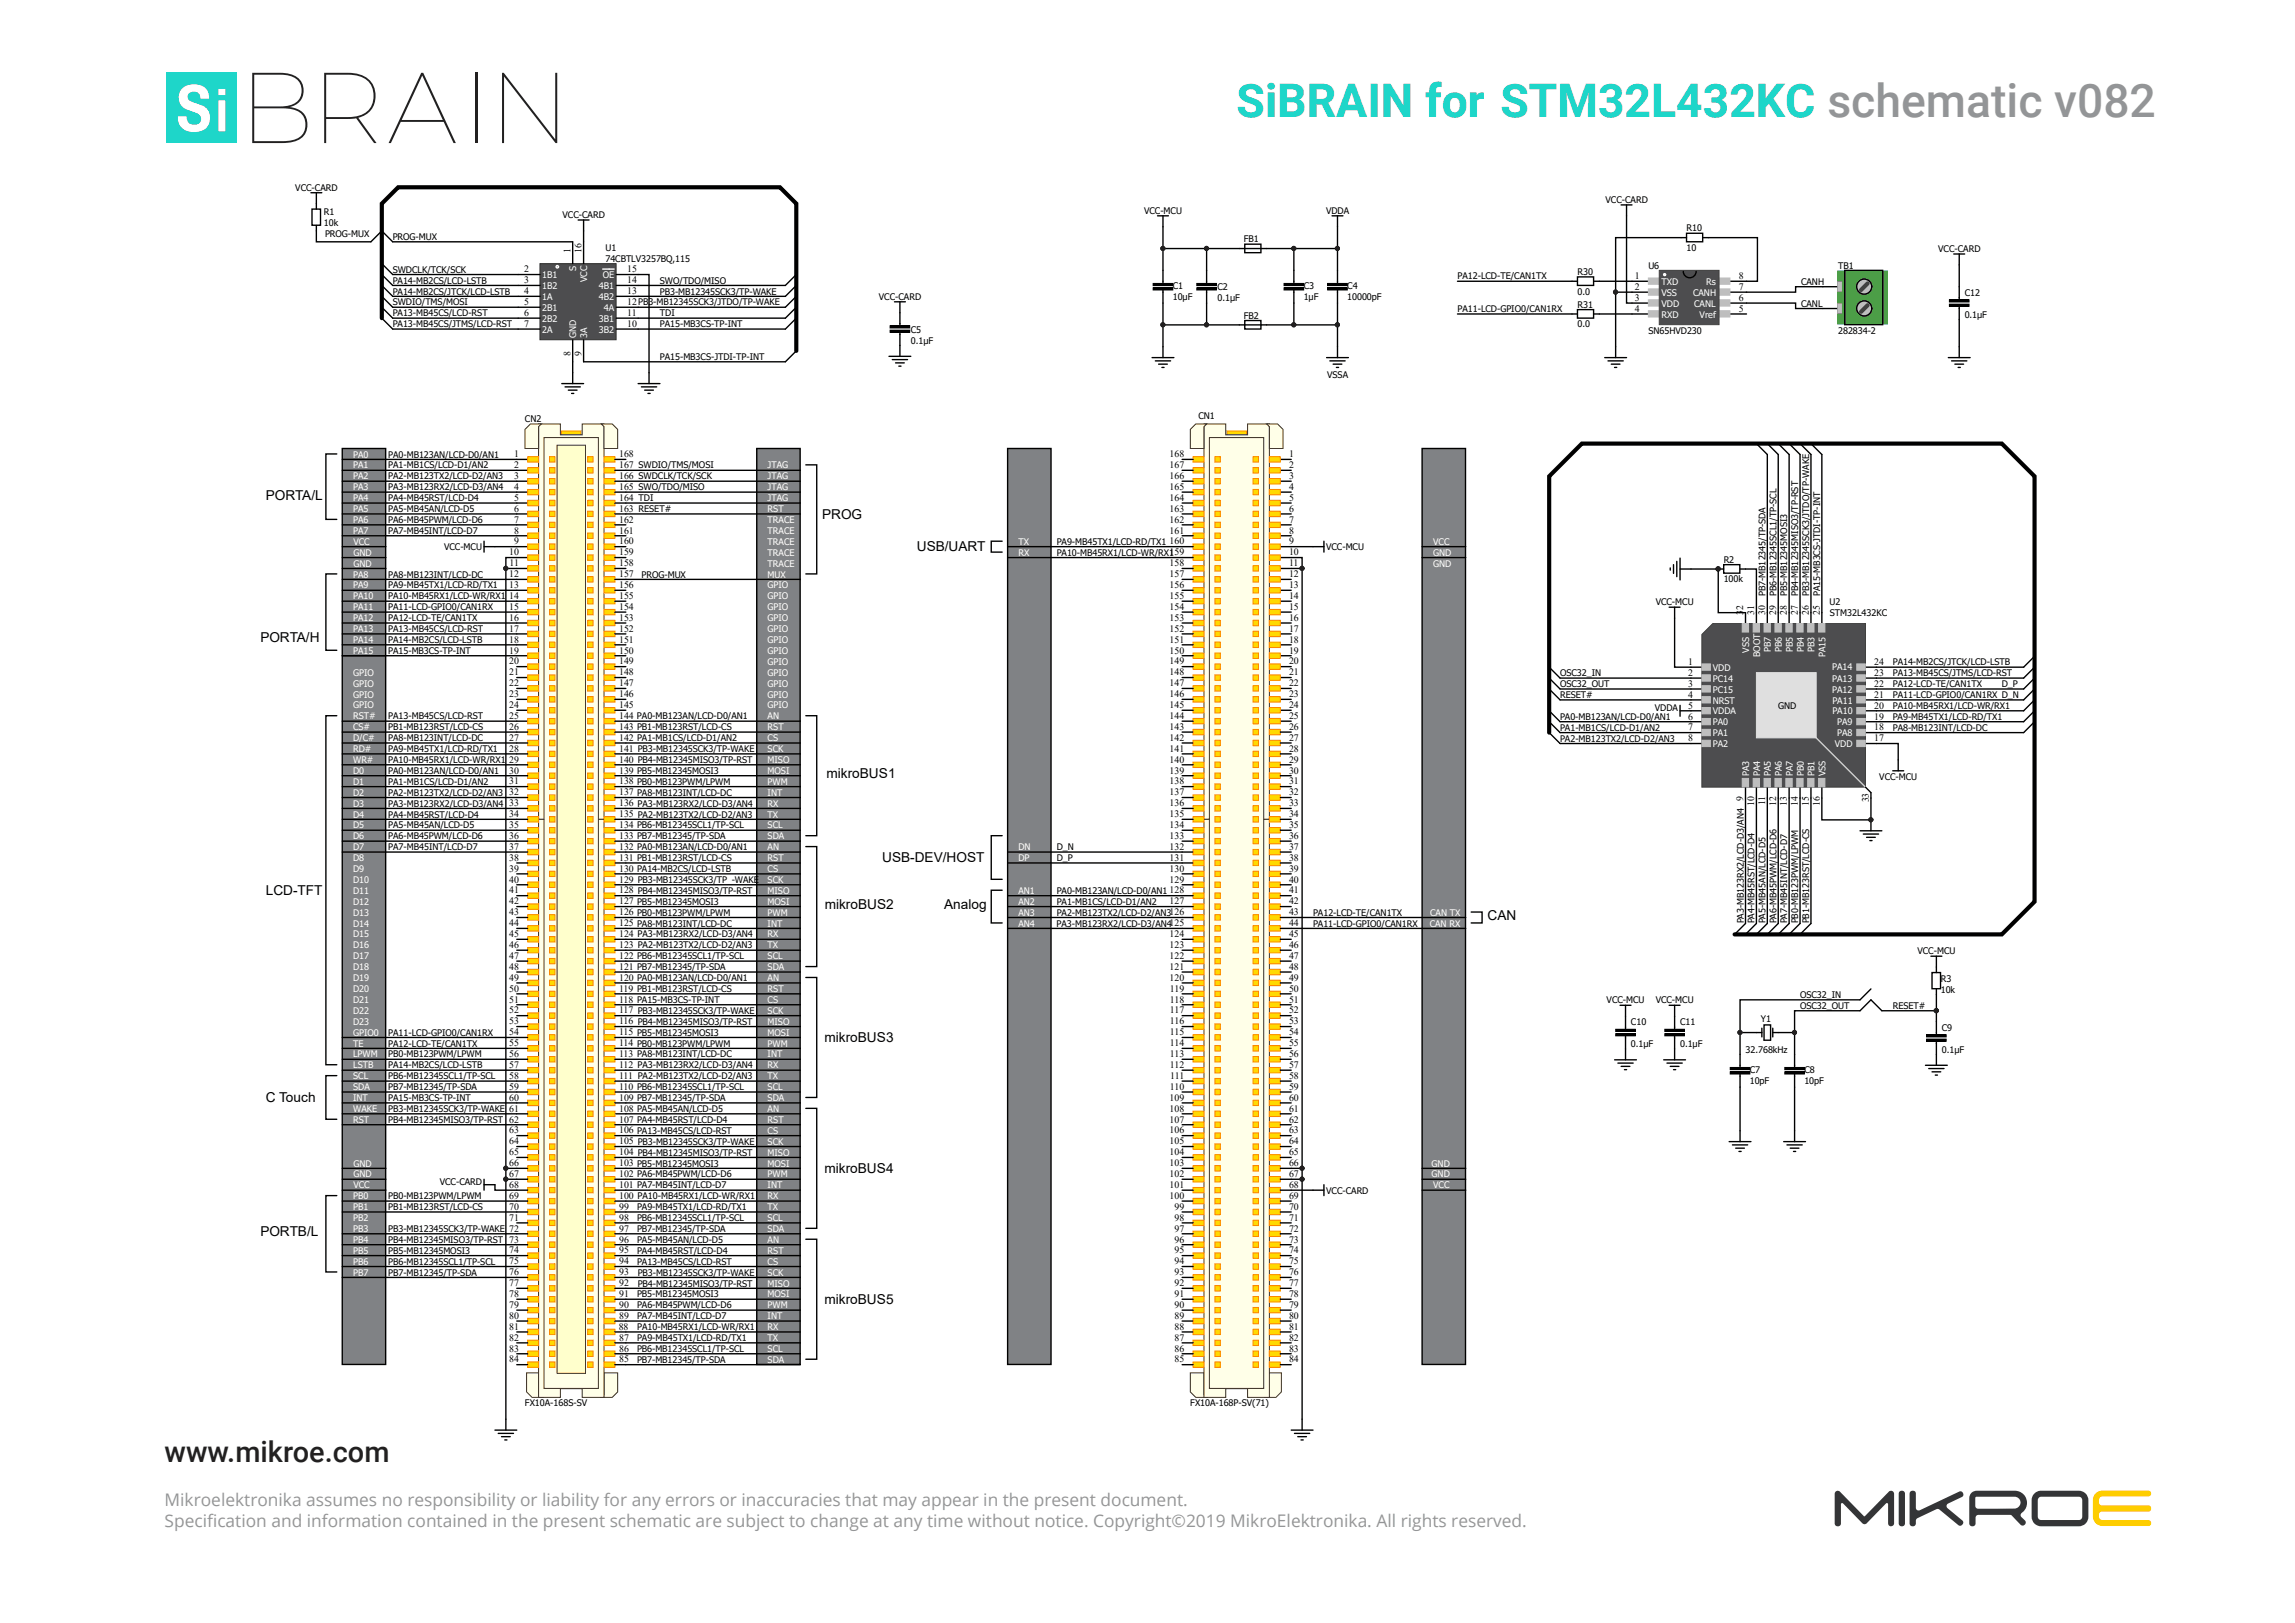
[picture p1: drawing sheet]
<svg xmlns="http://www.w3.org/2000/svg" width="420mm" height="297mm" viewBox="0 0 420 297" stroke-linecap="round" stroke-linejoin="round" font-family="sans-serif">
<defs><g id="words">
<text font-size="8.5" fill="#1ed6c9" x="226.3" y="21.5">SiBRAIN for STM32L432KC schematic v082</text>
<text font-size="5.3" fill="#231f20" x="30.1" y="267.5">www.mikroe.com</text>
<g font-size="3.2" fill="#939598">
<text x="30.1" y="275.6">Mikroelektronika assumes no responsibility or liability for any errors or inaccuracies that may appear in the present document.</text>
<text x="30.1" y="279.4">Specif</text>
<text x="37.9" y="279.4">ication and information contained in the present schematic are subject to change at any time without notice. Copyright©2019 MikroElektronika. All rights reserved.</text>
</g>
<g font-size="2.5">
<text x="48.7" y="91.5">PORTA/L</text>
<text x="150.5" y="94.9">PROG</text>
<text x="167.8" y="100.9">USB/UART</text>
<text x="47.7" y="117.5">PORTA/H</text>
<text x="151.3" y="142.4">mikroBUS1</text>
<text x="161.4" y="157.8">USB-DEV/HOST</text>
<text x="48.7" y="163.8">LCD-TFT</text>
<text x="150.9" y="166.4">mikroBUS2</text>
<text x="172.8" y="166.4">Analog</text>
<text x="272.2" y="168.4">CAN</text>
<text x="150.9" y="190.7">mikroBUS3</text>
<text x="48.7" y="201.7">C Touch</text>
<text x="150.9" y="214.7">mikroBUS4</text>
<text x="47.7" y="226.2">PORTB/L</text>
<text x="150.9" y="238.6">mikroBUS5</text>
</g>
<g font-size="1.8">
<text x="104.4" y="46.2" transform="rotate(-90 104.4 46.2)">1</text>
<text x="106.4" y="46.2" transform="rotate(-90 106.4 46.2)">16</text>
<text x="95.9" y="49.8">2</text>
<text x="95.9" y="51.8">3</text>
<text x="95.9" y="53.8">4</text>
<text x="114.8" y="53.8">13</text>
<text x="114.8" y="51.8">14</text>
<text x="114.8" y="49.8">15</text>
<text x="299.2" y="51.1">1</text>
<text x="299.2" y="53.1">2</text>
<text x="318.2" y="53.1">7</text>
<text x="318.2" y="51.1">8</text>
<text x="95.9" y="55.8">5</text>
<text x="95.9" y="57.8">6</text>
<text x="95.9" y="59.8">7</text>
<text x="114.8" y="59.8">10</text>
<text x="114.8" y="57.8">11</text>
<text x="114.8" y="55.8">12PB3-MB12345SCK3/JTDO/TP-WAKE</text>
<text x="299.2" y="55.1">3</text>
<text x="299.2" y="57.1">4</text>
<text x="318.2" y="57.1">5</text>
<text x="318.2" y="55.1">6</text>
<text x="104.4" y="65.1" transform="rotate(-90 104.4 65.1)">8</text>
<text x="106.4" y="65.1" transform="rotate(-90 106.4 65.1)">9</text>
<text x="94.1" y="83.7">1</text>
<text x="113.3" y="83.7">168</text>
<text x="214" y="83.7">168</text>
<text x="235.9" y="83.7">1</text>
<text x="94.1" y="85.7">2</text>
<text x="94.1" y="87.7">3</text>
<text x="94.1" y="89.7">4</text>
<text x="113.3" y="89.7">165 SWO/TDO/MISO</text>
<text x="113.3" y="87.7">166 SWDCLK/TCK/SCK</text>
<text x="113.3" y="85.7">167 SWDIO/TMS/MOSI</text>
<text x="214" y="89.7">165</text>
<text x="214" y="87.7">166</text>
<text x="214" y="85.7">167</text>
<text x="235.9" y="85.7">2</text>
<text x="235.9" y="87.7">3</text>
<text x="235.9" y="89.7">4</text>
<text x="94.1" y="91.7">5</text>
<text x="94.1" y="93.6">6</text>
<text x="94.1" y="95.6">7</text>
<text x="113.3" y="95.6">162</text>
<text x="113.3" y="93.6">163 RESET#</text>
<text x="113.3" y="91.7">164 TDI</text>
<text x="214" y="95.6">162</text>
<text x="214" y="93.6">163</text>
<text x="214" y="91.7">164</text>
<text x="235.9" y="91.7">5</text>
<text x="235.9" y="93.6">6</text>
<text x="235.9" y="95.6">7</text>
<text x="93.2" y="101.6">10</text>
<text x="94.1" y="97.6">8</text>
<text x="94.1" y="99.6">9</text>
<text x="113.3" y="101.6">159</text>
<text x="113.3" y="99.6">160</text>
<text x="113.3" y="97.6">161</text>
<text x="214" y="101.6">159</text>
<text x="214" y="99.6">160</text>
<text x="214" y="97.6">161</text>
<text x="235.9" y="97.6">8</text>
<text x="235.9" y="99.6">9</text>
<text x="235.9" y="101.6">10</text>
<text x="93.2" y="105.6">12</text>
<text x="93.2" y="107.6">13</text>
<text x="93.2" y="103.6">11</text>
<text x="113.3" y="107.6">156</text>
<text x="113.3" y="105.6">157</text>
<text x="113.3" y="103.6">158</text>
<text x="214" y="107.6">156</text>
<text x="214" y="105.6">157</text>
<text x="214" y="103.6">158</text>
<text x="235.9" y="103.6">11</text>
<text x="235.9" y="105.6">12</text>
<text x="235.9" y="107.6">13</text>
<text x="93.2" y="109.6">14</text>
<text x="93.2" y="111.6">15</text>
<text x="93.2" y="113.6">16</text>
<text x="113.3" y="113.6">153</text>
<text x="113.3" y="111.6">154</text>
<text x="113.3" y="109.6">155</text>
<text x="214" y="113.6">153</text>
<text x="214" y="111.6">154</text>
<text x="214" y="109.6">155</text>
<text x="235.9" y="109.6">14</text>
<text x="235.9" y="111.6">15</text>
<text x="235.9" y="113.6">16</text>
<text x="319" y="112.5" transform="rotate(-90 319 112.5)">3</text>
<text x="319" y="111.6" transform="rotate(-90 319 111.6)">2</text>
<text x="321" y="112.5" transform="rotate(-90 321 112.5)">31</text>
<text x="323" y="112.5" transform="rotate(-90 323 112.5)">30</text>
<text x="325" y="112.5" transform="rotate(-90 325 112.5)">29</text>
<text x="327" y="112.5" transform="rotate(-90 327 112.5)">28</text>
<text x="329" y="112.5" transform="rotate(-90 329 112.5)">27</text>
<text x="331" y="112.5" transform="rotate(-90 331 112.5)">26</text>
<text x="333" y="112.5" transform="rotate(-90 333 112.5)">25</text>
<text x="93.2" y="115.6">17</text>
<text x="93.2" y="117.6">18</text>
<text x="93.2" y="119.6">19</text>
<text x="113.3" y="119.6">150</text>
<text x="113.3" y="117.6">151</text>
<text x="113.3" y="115.6">152</text>
<text x="214" y="119.6">150</text>
<text x="214" y="117.6">151</text>
<text x="214" y="115.6">152</text>
<text x="235.9" y="115.6">17</text>
<text x="235.9" y="117.6">18</text>
<text x="235.9" y="119.6">19</text>
<text x="93.2" y="121.6">20</text>
<text x="93.2" y="123.6">21</text>
<text x="93.2" y="125.6">22</text>
<text x="113.3" y="125.6">147</text>
<text x="113.3" y="123.6">148</text>
<text x="113.3" y="121.6">149</text>
<text x="214" y="125.6">147</text>
<text x="214" y="123.6">148</text>
<text x="214" y="121.6">149</text>
<text x="235.9" y="121.6">20</text>
<text x="235.9" y="123.6">21</text>
<text x="235.9" y="125.6">22</text>
<text x="309" y="121.7">1</text>
<text x="309" y="123.7">2</text>
<text x="309" y="125.7">3</text>
<text x="343" y="125.7">22</text>
<text x="343" y="123.7">23</text>
<text x="343" y="121.7">24</text>
<text x="93.2" y="127.6">23</text>
<text x="93.2" y="129.6">24</text>
<text x="93.2" y="131.6">25</text>
<text x="113.3" y="131.6">144 PA0-MB123AN/LCD-D0/AN1</text>
<text x="113.3" y="129.6">145</text>
<text x="113.3" y="127.6">146</text>
<text x="214" y="131.6">144</text>
<text x="214" y="129.6">145</text>
<text x="214" y="127.6">146</text>
<text x="235.9" y="127.6">23</text>
<text x="235.9" y="129.6">24</text>
<text x="235.9" y="131.6">25</text>
<text x="309" y="127.7">4</text>
<text x="309" y="129.7">5</text>
<text x="309" y="131.7">6</text>
<text x="343" y="131.7">19</text>
<text x="343" y="129.7">20</text>
<text x="343" y="127.7">21</text>
<text x="93.2" y="133.6">26</text>
<text x="93.2" y="135.6">27</text>
<text x="93.2" y="137.6">28</text>
<text x="113.3" y="137.6">141 PB3-MB12345SCK3/TP-WAKE</text>
<text x="113.3" y="135.6">142 PA1-MB1CS/LCD-D1/AN2</text>
<text x="113.3" y="133.6">143 PB1-MB123RST/LCD-CS</text>
<text x="214" y="137.6">141</text>
<text x="214" y="135.6">142</text>
<text x="214" y="133.6">143</text>
<text x="235.9" y="133.6">26</text>
<text x="235.9" y="135.6">27</text>
<text x="235.9" y="137.6">28</text>
<text x="309" y="133.7">7</text>
<text x="309" y="135.7">8</text>
<text x="343" y="135.7">17</text>
<text x="343" y="133.7">18</text>
<text x="93.2" y="139.6">29</text>
<text x="93.2" y="141.6">30</text>
<text x="93.2" y="143.5">31</text>
<text x="113.3" y="143.5">138 PB0-MB123PWM/LPWM</text>
<text x="113.3" y="141.6">139 PB5-MB12345MOSI3</text>
<text x="113.3" y="139.6">140 PB4-MB12345MISO3/TP-RST</text>
<text x="214" y="143.5">138</text>
<text x="214" y="141.6">139</text>
<text x="214" y="139.6">140</text>
<text x="235.9" y="139.6">29</text>
<text x="235.9" y="141.6">30</text>
<text x="235.9" y="143.5">31</text>
<text x="93.2" y="145.5">32</text>
<text x="93.2" y="147.5">33</text>
<text x="93.2" y="149.5">34</text>
<text x="113.3" y="149.5">135 PA2-MB123TX2/LCD-D2/AN3</text>
<text x="113.3" y="147.5">136 PA3-MB123RX2/LCD-D3/AN4</text>
<text x="113.3" y="145.5">137 PA8-MB123INT/LCD-DC</text>
<text x="214" y="149.5">135</text>
<text x="214" y="147.5">136</text>
<text x="214" y="145.5">137</text>
<text x="235.9" y="145.5">32</text>
<text x="235.9" y="147.5">33</text>
<text x="235.9" y="149.5">34</text>
<text x="319" y="146.5" transform="rotate(-90 319 146.5)">9</text>
<text x="321" y="147.4" transform="rotate(-90 321 147.4)">10</text>
<text x="323" y="147.4" transform="rotate(-90 323 147.4)">11</text>
<text x="325" y="147.4" transform="rotate(-90 325 147.4)">12</text>
<text x="327" y="147.4" transform="rotate(-90 327 147.4)">13</text>
<text x="329" y="147.4" transform="rotate(-90 329 147.4)">14</text>
<text x="331" y="147.4" transform="rotate(-90 331 147.4)">15</text>
<text x="333" y="147.4" transform="rotate(-90 333 147.4)">16</text>
<text x="342" y="146.8" transform="rotate(-90 342 146.8)">33</text>
<text x="93.2" y="151.5">35</text>
<text x="93.2" y="153.5">36</text>
<text x="93.2" y="155.5">37</text>
<text x="113.3" y="155.5">132 PA0-MB123AN/LCD-D0/AN1</text>
<text x="113.3" y="153.5">133 PB7-MB12345/TP-SDA</text>
<text x="113.3" y="151.5">134 PB6-MB12345SCL1/TP-SCL</text>
<text x="214" y="155.5">132</text>
<text x="214" y="153.5">133</text>
<text x="214" y="151.5">134</text>
<text x="235.9" y="151.5">35</text>
<text x="235.9" y="153.5">36</text>
<text x="235.9" y="155.5">37</text>
<text x="93.2" y="157.5">38</text>
<text x="93.2" y="159.5">39</text>
<text x="93.2" y="161.5">40</text>
<text x="113.3" y="161.5">129 PB3-MB12345SCK3/TP -WAKE</text>
<text x="113.3" y="159.5">130 PA14-MB2CS/LCD-LSTB</text>
<text x="113.3" y="157.5">131 PB1-MB123RST/LCD-CS</text>
<text x="214" y="161.5">129</text>
<text x="214" y="159.5">130</text>
<text x="214" y="157.5">131</text>
<text x="235.9" y="157.5">38</text>
<text x="235.9" y="159.5">39</text>
<text x="235.9" y="161.5">40</text>
<text x="93.2" y="163.5">41</text>
<text x="93.2" y="165.5">42</text>
<text x="93.2" y="167.5">43</text>
<text x="113.3" y="167.5">126 PB0-MB123PWM/LPWM</text>
<text x="113.3" y="165.5">127 PB5-MB12345MOSI3</text>
<text x="113.3" y="163.5">128 PB4-MB12345MISO3/TP-RST</text>
<text x="214" y="165.5">127</text>
<text x="214" y="163.5">128</text>
<text x="235.9" y="163.5">41</text>
<text x="235.9" y="165.5">42</text>
<text x="235.9" y="167.5">43</text>
<text x="93.2" y="169.5">44</text>
<text x="93.2" y="171.5">45</text>
<text x="93.2" y="173.5">46</text>
<text x="113.3" y="173.5">123 PA2-MB123TX2/LCD-D2/AN3</text>
<text x="113.3" y="171.5">124 PA3-MB123RX2/LCD-D3/AN4</text>
<text x="113.3" y="169.5">125 PA8-MB123INT/LCD-DC</text>
<text x="214" y="173.5">123</text>
<text x="214" y="171.5">124</text>
<text x="235.9" y="169.5">44</text>
<text x="235.9" y="171.5">45</text>
<text x="235.9" y="173.5">46</text>
<text x="93.2" y="175.5">47</text>
<text x="93.2" y="177.5">48</text>
<text x="93.2" y="179.5">49</text>
<text x="113.3" y="179.5">120 PA0-MB123AN/LCD-D0/AN1</text>
<text x="113.3" y="177.5">121 PB7-MB12345/TP-SDA</text>
<text x="113.3" y="175.5">122 PB6-MB12345SCL1/TP-SCL</text>
<text x="214" y="179.5">120</text>
<text x="214" y="177.5">121</text>
<text x="214" y="175.5">122</text>
<text x="235.9" y="175.5">47</text>
<text x="235.9" y="177.5">48</text>
<text x="235.9" y="179.5">49</text>
<text x="93.2" y="181.5">50</text>
<text x="93.2" y="183.5">51</text>
<text x="93.2" y="185.5">52</text>
<text x="113.3" y="185.5">117 PB3-MB12345SCK3/TP-WAKE</text>
<text x="113.3" y="183.5">118 PA15-MB3CS-TP-INT</text>
<text x="113.3" y="181.5">119 PB1-MB123RST/LCD-CS</text>
<text x="214.1" y="185.5">117</text>
<text x="214.1" y="183.5">118</text>
<text x="214.1" y="181.5">119</text>
<text x="235.9" y="181.5">50</text>
<text x="235.9" y="183.5">51</text>
<text x="235.9" y="185.5">52</text>
<text x="93.2" y="187.5">53</text>
<text x="93.2" y="189.5">54</text>
<text x="93.2" y="191.4">55</text>
<text x="113.3" y="191.4">114 PB0-MB123PWM/LPWM</text>
<text x="113.3" y="189.5">115 PB5-MB12345MOSI3</text>
<text x="113.3" y="187.5">116 PB4-MB12345MISO3/TP-RST</text>
<text x="214.1" y="191.4">114</text>
<text x="214.1" y="189.5">115</text>
<text x="214.1" y="187.5">116</text>
<text x="235.9" y="187.5">53</text>
<text x="235.9" y="189.5">54</text>
<text x="235.9" y="191.4">55</text>
<text x="93.2" y="193.4">56</text>
<text x="93.2" y="195.4">57</text>
<text x="93.2" y="197.4">58</text>
<text x="113.3" y="197.4">111 PA2-MB123TX2/LCD-D2/AN3</text>
<text x="113.3" y="195.4">112 PA3-MB123RX2/LCD-D3/AN4</text>
<text x="113.3" y="193.4">113 PA8-MB123INT/LCD-DC</text>
<text x="214.1" y="195.4">112</text>
<text x="214.1" y="193.4">113</text>
<text x="214.2" y="197.4">111</text>
<text x="235.9" y="193.4">56</text>
<text x="235.9" y="195.4">57</text>
<text x="235.9" y="197.4">58</text>
<text x="93.2" y="199.4">59</text>
<text x="93.2" y="201.4">60</text>
<text x="93.2" y="203.4">61</text>
<text x="113.3" y="203.4">108 PA5-MB45AN/LCD-D5</text>
<text x="113.3" y="201.4">109 PB7-MB12345/TP-SDA</text>
<text x="113.3" y="199.4">110 PB6-MB12345SCL1/TP-SCL</text>
<text x="214" y="203.4">108</text>
<text x="214" y="201.4">109</text>
<text x="214.1" y="199.4">110</text>
<text x="235.9" y="199.4">59</text>
<text x="235.9" y="201.4">60</text>
<text x="235.9" y="203.4">61</text>
<text x="93.2" y="205.4">62</text>
<text x="93.2" y="207.4">63</text>
<text x="93.2" y="209.4">64</text>
<text x="113.3" y="209.4">105 PB3-MB12345SCK3/TP-WAKE</text>
<text x="113.3" y="207.4">106 PA13-MB45CS/LCD-RST</text>
<text x="113.3" y="205.4">107 PA4-MB45RST/LCD-D4</text>
<text x="214" y="209.4">105</text>
<text x="214" y="207.4">106</text>
<text x="214" y="205.4">107</text>
<text x="235.9" y="205.4">62</text>
<text x="235.9" y="207.4">63</text>
<text x="235.9" y="209.4">64</text>
<text x="93.2" y="211.4">65</text>
<text x="93.2" y="213.4">66</text>
<text x="93.2" y="215.4">67</text>
<text x="113.3" y="215.4">102 PA6-MB45PWM/LCD-D6</text>
<text x="113.3" y="213.4">103 PB5-MB12345MOSI3</text>
<text x="113.3" y="211.4">104 PB4-MB12345MISO3/TP-RST</text>
<text x="214" y="215.4">102</text>
<text x="214" y="213.4">103</text>
<text x="214" y="211.4">104</text>
<text x="235.9" y="211.4">65</text>
<text x="235.9" y="213.4">66</text>
<text x="235.9" y="215.4">67</text>
<text x="93.2" y="217.4">68</text>
<text x="93.2" y="219.4">69</text>
<text x="93.2" y="221.4">70</text>
<text x="113.3" y="221.4">99</text>
<text x="113.3" y="219.4">100 PA10-MB45RX1/LCD-WR/RX1</text>
<text x="113.3" y="217.4">101 PA7-MB45INT/LCD-D7</text>
<text x="214" y="219.4">100</text>
<text x="214" y="217.4">101</text>
<text x="214.9" y="221.4">99</text>
<text x="235.9" y="217.4">68</text>
<text x="235.9" y="219.4">69</text>
<text x="235.9" y="221.4">70</text>
<text x="93.2" y="223.4">71</text>
<text x="93.2" y="225.4">72</text>
<text x="93.2" y="227.4">73</text>
<text x="113.3" y="227.4">96</text>
<text x="113.3" y="225.4">97</text>
<text x="113.3" y="223.4">98</text>
<text x="214.9" y="227.4">96</text>
<text x="214.9" y="225.4">97</text>
<text x="214.9" y="223.4">98</text>
<text x="235.9" y="223.4">71</text>
<text x="235.9" y="225.4">72</text>
<text x="235.9" y="227.4">73</text>
<text x="93.2" y="229.4">74</text>
<text x="93.2" y="231.4">75</text>
<text x="93.2" y="233.4">76</text>
<text x="113.3" y="233.4">93</text>
<text x="113.3" y="231.4">94</text>
<text x="113.3" y="229.4">95</text>
<text x="214.9" y="233.4">93</text>
<text x="214.9" y="231.4">94</text>
<text x="214.9" y="229.4">95</text>
<text x="235.9" y="229.4">74</text>
<text x="235.9" y="231.4">75</text>
<text x="235.9" y="233.4">76</text>
<text x="93.2" y="235.4">77</text>
<text x="93.2" y="237.4">78</text>
<text x="93.2" y="239.3">79</text>
<text x="113.3" y="239.3">90</text>
<text x="113.3" y="237.4">91</text>
<text x="113.3" y="235.4">92</text>
<text x="214.9" y="239.3">90</text>
<text x="214.9" y="237.4">91</text>
<text x="214.9" y="235.4">92</text>
<text x="235.9" y="235.4">77</text>
<text x="235.9" y="237.4">78</text>
<text x="235.9" y="239.3">79</text>
<text x="93.2" y="241.3">80</text>
<text x="93.2" y="243.3">81</text>
<text x="93.2" y="245.3">82</text>
<text x="113.2" y="243.3">88</text>
<text x="113.3" y="245.3">87</text>
<text x="113.3" y="241.3">89</text>
<text x="214.9" y="245.3">87</text>
<text x="214.9" y="243.3">88</text>
<text x="214.9" y="241.3">89</text>
<text x="235.9" y="241.3">80</text>
<text x="235.9" y="243.3">81</text>
<text x="235.9" y="245.3">82</text>
<text x="93.2" y="247.3">83</text>
<text x="93.2" y="249.3">84</text>
<text x="113.3" y="249.3">85</text>
<text x="113.3" y="247.3">86</text>
<text x="214.9" y="249.3">85</text>
<text x="214.9" y="247.3">86</text>
<text x="235.9" y="247.3">83</text>
<text x="235.9" y="249.3">84</text>
</g>
<g font-size="1.7">
<text x="54" y="34.9">VCC-CARD</text>
<text x="59.3" y="39.3">R1</text>
<text x="59.3" y="41.3">10k</text>
<text x="102.9" y="39.9">VCC-CARD</text>
<text x="209.4" y="39.2">VCC-MCU</text>
<text x="242.7" y="39.2">VDDA</text>
<text x="293.8" y="37.2">VCC-CARD</text>
<text x="59.5" y="43.3">PROG-MUX</text>
<text x="71.9" y="43.9">PROG-MUX</text>
<text x="110.8" y="45.9">U1</text>
<text x="110.8" y="47.9">74CBTLV3257BQ,115</text>
<text x="227.6" y="44.4">FB1</text>
<text x="308.6" y="42.4">R10</text>
<text x="308.6" y="45.9">10</text>
<text x="354.7" y="46.1">VCC-CARD</text>
<text x="71.9" y="53.9">PA14-MB2CS/JTCK/LCD-LSTB</text>
<text x="71.9" y="49.9">SWDCLK/TCK/SCK</text>
<text x="71.9" y="51.9">PA14-MB2CS/LCD-LSTB</text>
<text x="120.8" y="51.9">SWO/TDO/MISO</text>
<text x="120.8" y="53.9">PB3-MB12345SCK3/TP-WAKE</text>
<text x="214.6" y="52.9">C1</text>
<text x="222.8" y="53.1">C2</text>
<text x="238.6" y="52.9">C3</text>
<text x="246.6" y="52.9">C4</text>
<text x="266.7" y="51.1">PA12-LCD-TE/CAN1TX</text>
<text x="288.7" y="50.3">R30</text>
<text x="288.7" y="53.9">0.0</text>
<text x="301.7" y="49.1">U6</text>
<text x="329.6" y="52.1">CANH</text>
<text x="336.4" y="49.1">TB1</text>
<text x="71.9" y="55.9">SWDIO/TMS/MOSI</text>
<text x="71.9" y="59.9">PA13-MB45CS/JTMS/LCD-RST</text>
<text x="71.9" y="57.9">PA13-MB45CS/LCD-RST</text>
<text x="120.8" y="57.9">TDI</text>
<text x="120.8" y="59.9">PA15-MB3CS-TP-INT</text>
<text x="160.8" y="54.9">VCC-CARD</text>
<text x="214.6" y="54.9">10µF</text>
<text x="222.8" y="55.1">0.1µF</text>
<text x="227.6" y="58.3">FB2</text>
<text x="238.6" y="54.9">1µF</text>
<text x="246.6" y="54.9">10000pF</text>
<text x="266.7" y="57.1">PA11-LCD-GPIO0/CAN1RX</text>
<text x="288.7" y="56.3">R31</text>
<text x="288.7" y="59.9">0.0</text>
<text x="329.6" y="56.1">CANL</text>
<text x="359.5" y="54.1">C12</text>
<text x="359.5" y="58.1">0.1µF</text>
<text x="120.8" y="65.9">PA15-MB3CS-JTDI-TP-INT</text>
<text x="166.7" y="60.9">C5</text>
<text x="166.7" y="62.9">0.1µF</text>
<text x="301.7" y="61.1">SN65HVD230</text>
<text x="336.4" y="61.1">282834-2</text>
<text x="242.9" y="69.1">VSSA</text>
<text x="96.1" y="77.2">CN2</text>
<text x="219.3" y="76.8">CN1</text>
<text x="71.1" y="83.7">PA0-MB123AN/LCD-D0/AN1</text>
<text x="71.1" y="87.7">PA2-MB123TX2/LCD-D2/AN3</text>
<text x="71.1" y="89.7">PA3-MB123RX2/LCD-D3/AN4</text>
<text x="71.1" y="85.7">PA1-MB1CS/LCD-D1/AN2</text>
<text x="71.1" y="91.7">PA4-MB45RST/LCD-D4</text>
<text x="71.1" y="95.7">PA6-MB45PWM/LCD-D6</text>
<text x="71.1" y="93.7">PA5-MB45AN/LCD-D5</text>
<text x="71.1" y="97.7">PA7-MB45INT/LCD-D7</text>
<text x="81.3" y="100.7">VCC-MCU</text>
<text x="193.4" y="99.7">PA9-MB45TX1/LCD-RD/TX1</text>
<text x="193.4" y="101.7">PA10-MB45RX1/LCD-WR/RX1</text>
<text x="242.7" y="100.7">VCC-MCU</text>
<text x="71.1" y="105.7">PA8-MB123INT/LCD-DC</text>
<text x="71.1" y="107.7">PA9-MB45TX1/LCD-RD/TX1</text>
<text x="117.4" y="105.7">PROG-MUX</text>
<text x="315.4" y="103">R2</text>
<text x="315.4" y="106.6">100k</text>
<text x="71.1" y="109.7">PA10-MB45RX1/LCD-WR/RX1</text>
<text x="71.1" y="111.7">PA11-LCD-GPIO0/CAN1RX</text>
<text x="71.1" y="113.7">PA12-LCD-TE/CAN1TX</text>
<text x="303" y="110.8">VCC-MCU</text>
<text x="323.1" y="109.1" transform="rotate(-90 323.1 109.1)">PB7-MB12345/TP-SDA</text>
<text x="325.1" y="109.1" transform="rotate(-90 325.1 109.1)">PB6-MB12345SCL1/TP-SCL</text>
<text x="327.1" y="109.1" transform="rotate(-90 327.1 109.1)">PB5-MB12345MOSI3</text>
<text x="329.1" y="109.1" transform="rotate(-90 329.1 109.1)">PB4-MB12345MISO3/TP-RST</text>
<text x="331.1" y="109.1" transform="rotate(-90 331.1 109.1)">PB3-MB12345SCK3/JTDO/TP-WAKE</text>
<text x="333.1" y="109.1" transform="rotate(-90 333.1 109.1)">PA15-MB3CS-JTDI-TP-INT</text>
<text x="334.8" y="110.8">U2</text>
<text x="334.9" y="112.8">STM32L432KC</text>
<text x="71.1" y="115.7">PA13-MB45CS/LCD-RST</text>
<text x="71.1" y="117.7">PA14-MB2CS/LCD-LSTB</text>
<text x="71.1" y="119.7">PA15-MB3CS-TP-INT</text>
<text x="285.5" y="123.8">OSC32_IN</text>
<text x="285.5" y="125.7">OSC32_OUT</text>
<text x="346.4" y="125.7">PA12-LCD-TE/CAN1TX</text>
<text x="346.4" y="123.8">PA13-MB45CS/JTMS/LCD-RST</text>
<text x="346.4" y="121.8">PA14-MB2CS/JTCK/LCD-LSTB</text>
<text x="366.4" y="125.7">D_P</text>
<text x="71.1" y="131.6">PA13-MB45CS/LCD-RST</text>
<text x="285.5" y="131.7">PA0-MB123AN/LCD-D0/AN1</text>
<text x="285.5" y="127.7">RESET#</text>
<text x="302.8" y="130.1">VDDA</text>
<text x="325.4" y="129.7">GND</text>
<text x="346.4" y="131.7">PA9-MB45TX1/LCD-RD/TX1</text>
<text x="346.4" y="129.7">PA10-MB45RX1/LCD-WR/RX1</text>
<text x="346.4" y="127.7">PA11-LCD-GPIO0/CAN1RX D_N</text>
<text x="71.1" y="137.6">PA9-MB45TX1/LCD-RD/TX1</text>
<text x="71.1" y="135.6">PA8-MB123INT/LCD-DC</text>
<text x="71.1" y="133.6">PB1-MB123RST/LCD-CS</text>
<text x="285.5" y="133.7">PA1-MB1CS/LCD-D1/AN2</text>
<text x="285.5" y="135.7">PA2-MB123TX2/LCD-D2/AN3</text>
<text x="346.4" y="133.7">PA8-MB123INT/LCD-DC</text>
<text x="71.1" y="139.6">PA10-MB45RX1/LCD-WR/RX1</text>
<text x="71.1" y="141.6">PA0-MB123AN/LCD-D0/AN1</text>
<text x="71.1" y="143.6">PA1-MB1CS/LCD-D1/AN2</text>
<text x="343.9" y="142.7">VCC-MCU</text>
<text x="71.1" y="147.6">PA3-MB123RX2/LCD-D3/AN4</text>
<text x="71.1" y="149.6">PA4-MB45RST/LCD-D4</text>
<text x="71.1" y="145.6">PA2-MB123TX2/LCD-D2/AN3</text>
<text x="71.1" y="151.6">PA5-MB45AN/LCD-D5</text>
<text x="71.1" y="155.6">PA7-MB45INT/LCD-D7</text>
<text x="71.1" y="153.6">PA6-MB45PWM/LCD-D6</text>
<text x="193.4" y="155.6">D_N</text>
<text x="193.4" y="157.6">D_P</text>
<text x="193.4" y="167.6">PA2-MB123TX2/LCD-D2/AN3126</text>
<text x="193.4" y="163.6">PA0-MB123AN/LCD-D0/AN1</text>
<text x="193.4" y="165.6">PA1-MB1CS/LCD-D1/AN2</text>
<text x="240.3" y="167.6">PA12-LCD-TE/CAN1TX</text>
<text x="193.4" y="169.6">PA3-MB123RX2/LCD-D3/AN4125</text>
<text x="240.3" y="169.6">PA11-LCD-GPIO0/CAN1RX</text>
<text x="319.1" y="169" transform="rotate(-90 319.1 169)">PA3-MB123RX2/LCD-D3/AN4</text>
<text x="321.1" y="169" transform="rotate(-90 321.1 169)">PA4-MB45RST/LCD-D4</text>
<text x="323.1" y="169" transform="rotate(-90 323.1 169)">PA5-MB45AN/LCD-D5</text>
<text x="325.1" y="169" transform="rotate(-90 325.1 169)">PA6-MB45PWM/LCD-D6</text>
<text x="327.1" y="169" transform="rotate(-90 327.1 169)">PA7-MB45INT/LCD-D7</text>
<text x="329.1" y="169" transform="rotate(-90 329.1 169)">PB0-MB123PWM/LPWM</text>
<text x="331.1" y="169" transform="rotate(-90 331.1 169)">PB1-MB123RST/LCD-CS</text>
<text x="350.9" y="174.6">VCC-MCU</text>
<text x="355.2" y="179.6">R3</text>
<text x="294" y="183.6">VCC-MCU</text>
<text x="303" y="183.6">VCC-MCU</text>
<text x="329.4" y="184.6">OSC32_OUT</text>
<text x="329.4" y="182.6">OSC32_IN</text>
<text x="346.4" y="184.6">RESET#</text>
<text x="355.2" y="181.6">10k</text>
<text x="71.1" y="189.5">PA11-LCD-GPIO0/CAN1RX</text>
<text x="71.1" y="191.5">PA12-LCD-TE/CAN1TX</text>
<text x="298.5" y="187.6">C10</text>
<text x="298.5" y="191.6">0.1µF</text>
<text x="307.5" y="187.6">C11</text>
<text x="307.5" y="191.6">0.1µF</text>
<text x="322.2" y="187">Y1</text>
<text x="355.4" y="188.6">C9</text>
<text x="71.1" y="197.5">PB6-MB12345SCL1/TP-SCL</text>
<text x="71.1" y="193.5">PB0-MB123PWM/LPWM</text>
<text x="71.1" y="195.5">PA14-MB2CS/LCD-LSTB</text>
<text x="319.4" y="192.6">32.768kHz</text>
<text x="320.2" y="196.4">C7</text>
<text x="330.2" y="196.4">C8</text>
<text x="355.4" y="192.6">0.1µF</text>
<text x="71.1" y="203.5">PB3-MB12345SCK3/TP-WAKE</text>
<text x="71.1" y="199.5">PB7-MB12345/TP-SDA</text>
<text x="71.1" y="201.5">PA15-MB3CS-TP-INT</text>
<text x="320.2" y="198.4">10pF</text>
<text x="330.2" y="198.4">10pF</text>
<text x="71.1" y="205.5">PB4-MB12345MISO3/TP-RST</text>
<text x="71.1" y="219.5">PB0-MB123PWM/LPWM</text>
<text x="71.1" y="221.5">PB1-MB123RST/LCD-CS</text>
<text x="80.5" y="216.8">VCC-CARD</text>
<text x="116.6" y="221.5">PA9-MB45TX1/LCD-RD/TX1</text>
<text x="242.7" y="218.5">VCC-CARD</text>
<text x="71.1" y="227.4">PB4-MB12345MISO3/TP-RST</text>
<text x="71.1" y="225.4">PB3-MB12345SCK3/TP-WAKE</text>
<text x="116.6" y="223.4">PB6-MB12345SCL1/TP-SCL</text>
<text x="116.6" y="225.4">PB7-MB12345/TP-SDA</text>
<text x="116.6" y="227.4">PA5-MB45AN/LCD-D5</text>
<text x="71.1" y="233.4">PB7-MB12345/TP-SDA</text>
<text x="71.1" y="229.4">PB5-MB12345MOSI3</text>
<text x="71.1" y="231.4">PB6-MB12345SCL1/TP-SCL</text>
<text x="116.6" y="229.4">PA4-MB45RST/LCD-D4</text>
<text x="116.6" y="231.4">PA13-MB45CS/LCD-RST</text>
<text x="116.7" y="233.4">PB3-MB12345SCK3/TP-WAKE</text>
<text x="116.6" y="237.4">PB5-MB12345MOSI3</text>
<text x="116.6" y="239.4">PA6-MB45PWM/LCD-D6</text>
<text x="116.7" y="235.4">PB4-MB12345MISO3/TP-RST</text>
<text x="116.6" y="245.4">PA9-MB45TX1/LCD-RD/TX1</text>
<text x="116.6" y="241.4">PA7-MB45INT/LCD-D7</text>
<text x="116.6" y="243.4">PA10-MB45RX1/LCD-WR/RX1</text>
<text x="116.6" y="247.4">PB6-MB12345SCL1/TP-SCL</text>
<text x="116.6" y="249.4">PB7-MB12345/TP-SDA</text>
<text x="96.1" y="257.4">FX10A-168S-SV</text>
<text x="217.8" y="257.4">FX10A-168P-SV(71)</text>
</g>
<g font-size="1.7" fill="#fff">
<text x="99.2" y="50.9">1B1</text>
<text x="99.2" y="52.9">1B2</text>
<text x="105.5" y="49.6" transform="rotate(-90 105.5 49.6)">S</text>
<text x="107.5" y="51.6" transform="rotate(-90 107.5 51.6)">VCC</text>
<text x="109.6" y="52.9">4B1</text>
<text x="110.3" y="50.9">OE</text>
<text x="304.1" y="52.1">TXD</text>
<text x="312.2" y="52.1">Rs</text>
<text x="99.2" y="54.9">1A</text>
<text x="99.2" y="56.9">2B1</text>
<text x="99.2" y="58.9">2B2</text>
<text x="109.6" y="58.9">3B1</text>
<text x="109.6" y="54.9">4B2</text>
<text x="110.5" y="56.9">4A</text>
<text x="304.1" y="56.1">VDD</text>
<text x="304.1" y="58.1">RXD</text>
<text x="304.1" y="54.1">VSS</text>
<text x="309.8" y="54.1">CANH</text>
<text x="310" y="56.1">CANL</text>
<text x="311" y="58.1">Vref</text>
<text x="99.2" y="60.9">2A</text>
<text x="105.5" y="61.8" transform="rotate(-90 105.5 61.8)">GND</text>
<text x="107.5" y="61.8" transform="rotate(-90 107.5 61.8)">3A</text>
<text x="109.6" y="60.9">3B2</text>
<text x="64.6" y="83.7">PA0</text>
<text x="64.6" y="85.7">PA1</text>
<text x="64.6" y="89.7">PA3</text>
<text x="64.6" y="87.7">PA2</text>
<text x="140.5" y="85.7">JTAG</text>
<text x="140.5" y="87.7">JTAG</text>
<text x="140.5" y="89.7">JTAG</text>
<text x="64.6" y="91.7">PA4</text>
<text x="64.6" y="93.7">PA5</text>
<text x="64.6" y="95.7">PA6</text>
<text x="140.5" y="91.7">JTAG</text>
<text x="140.5" y="93.7">RST</text>
<text x="140.5" y="95.7">TRACE</text>
<text x="64.6" y="97.7">PA7</text>
<text x="64.7" y="99.7">VCC</text>
<text x="64.7" y="101.7">GND</text>
<text x="140.5" y="97.7">TRACE</text>
<text x="140.5" y="99.7">TRACE</text>
<text x="140.5" y="101.7">TRACE</text>
<text x="186.4" y="99.7">TX</text>
<text x="186.4" y="101.7">RX</text>
<text x="262.3" y="99.7">VCC</text>
<text x="262.3" y="101.7">GND</text>
<text x="64.6" y="107.7">PA9</text>
<text x="64.6" y="105.7">PA8</text>
<text x="64.7" y="103.7">GND</text>
<text x="140.5" y="105.7">MUX</text>
<text x="140.5" y="107.7">GPIO</text>
<text x="140.5" y="103.7">TRACE</text>
<text x="262.3" y="103.7">GND</text>
<text x="64.6" y="113.7">PA12</text>
<text x="64.6" y="111.7">PA11</text>
<text x="64.6" y="109.7">PA10</text>
<text x="140.5" y="109.7">GPIO</text>
<text x="140.5" y="111.7">GPIO</text>
<text x="140.5" y="113.7">GPIO</text>
<text x="64.6" y="115.7">PA13</text>
<text x="64.6" y="117.7">PA14</text>
<text x="64.6" y="119.7">PA15</text>
<text x="140.5" y="115.7">GPIO</text>
<text x="140.5" y="117.7">GPIO</text>
<text x="140.5" y="119.7">GPIO</text>
<text x="320.1" y="119.4" transform="rotate(-90 320.1 119.4)">VSS</text>
<text x="324.1" y="119.4" transform="rotate(-90 324.1 119.4)">PB7</text>
<text x="326.1" y="119.4" transform="rotate(-90 326.1 119.4)">PB6</text>
<text x="328.1" y="119.3" transform="rotate(-90 328.1 119.3)">PB5</text>
<text x="330.1" y="119.4" transform="rotate(-90 330.1 119.4)">PB4</text>
<text x="332" y="119.3" transform="rotate(-90 332 119.3)">PB3</text>
<text x="64.6" y="125.6">GPIO</text>
<text x="64.6" y="123.7">GPIO</text>
<text x="140.5" y="121.7">GPIO</text>
<text x="140.5" y="123.7">GPIO</text>
<text x="140.5" y="125.6">GPIO</text>
<text x="313.4" y="122.8">VDD</text>
<text x="313.4" y="124.8">PC14</text>
<text x="322.1" y="120.3" transform="rotate(-90 322.1 120.3)">BOOT</text>
<text x="334.1" y="120.3" transform="rotate(-90 334.1 120.3)">PA15</text>
<text x="335.3" y="124.8">PA13</text>
<text x="335.3" y="122.7">PA14</text>
<text x="64.6" y="131.6">RST#</text>
<text x="64.6" y="129.6">GPIO</text>
<text x="64.6" y="127.6">GPIO</text>
<text x="140.5" y="131.6">AN</text>
<text x="140.5" y="127.6">GPIO</text>
<text x="140.5" y="129.6">GPIO</text>
<text x="313.5" y="126.7">PC15</text>
<text x="313.5" y="128.7">NRST</text>
<text x="313.5" y="130.7">VDDA</text>
<text x="335.3" y="126.7">PA12</text>
<text x="335.3" y="128.7">PA11</text>
<text x="335.3" y="130.7">PA10</text>
<text x="64.6" y="133.6">CS#</text>
<text x="64.6" y="135.6">D/C#</text>
<text x="64.6" y="137.6">RD#</text>
<text x="140.5" y="133.6">RST</text>
<text x="140.5" y="135.6">CS</text>
<text x="140.5" y="137.6">SCK</text>
<text x="313.5" y="132.7">PA0</text>
<text x="313.5" y="134.7">PA1</text>
<text x="313.5" y="136.7">PA2</text>
<text x="335.8" y="136.7">VDD</text>
<text x="336.2" y="134.7">PA8</text>
<text x="336.2" y="132.7">PA9</text>
<text x="64.6" y="139.6">WR#</text>
<text x="64.6" y="141.6">D0</text>
<text x="64.6" y="143.6">D1</text>
<text x="140.5" y="139.6">MISO</text>
<text x="140.5" y="141.6">MOSI</text>
<text x="140.5" y="143.6">PWM</text>
<text x="320.1" y="142" transform="rotate(-90 320.1 142)">PA3</text>
<text x="322.1" y="142" transform="rotate(-90 322.1 142)">PA4</text>
<text x="324.1" y="142" transform="rotate(-90 324.1 142)">PA5</text>
<text x="326.1" y="142" transform="rotate(-90 326.1 142)">PA6</text>
<text x="328.1" y="142" transform="rotate(-90 328.1 142)">PA7</text>
<text x="330.1" y="142" transform="rotate(-90 330.1 142)">PB0</text>
<text x="332.1" y="142" transform="rotate(-90 332.1 142)">PB1</text>
<text x="334.1" y="142" transform="rotate(-90 334.1 142)">VSS</text>
<text x="64.6" y="145.6">D2</text>
<text x="64.6" y="147.6">D3</text>
<text x="64.6" y="149.6">D4</text>
<text x="140.5" y="145.6">INT</text>
<text x="140.5" y="147.6">RX</text>
<text x="140.5" y="149.6">TX</text>
<text x="64.6" y="151.6">D5</text>
<text x="64.6" y="153.6">D6</text>
<text x="64.6" y="155.6">D7</text>
<text x="140.5" y="151.6">SCL</text>
<text x="140.5" y="153.6">SDA</text>
<text x="140.5" y="155.6">AN</text>
<text x="186.4" y="155.6">DN</text>
<text x="64.6" y="157.6">D8</text>
<text x="64.6" y="159.6">D9</text>
<text x="64.6" y="161.6">D10</text>
<text x="140.5" y="157.6">RST</text>
<text x="140.5" y="159.6">CS</text>
<text x="140.5" y="161.6">SCK</text>
<text x="186.4" y="157.6">DP</text>
<text x="64.6" y="163.6">D11</text>
<text x="64.6" y="165.6">D12</text>
<text x="64.6" y="167.6">D13</text>
<text x="140.5" y="163.6">MISO</text>
<text x="140.5" y="165.6">MOSI</text>
<text x="140.5" y="167.6">PWM</text>
<text x="186.4" y="163.6">AN1</text>
<text x="186.4" y="165.6">AN2</text>
<text x="186.4" y="167.6">AN3</text>
<text x="261.7" y="167.6">CAN TX</text>
<text x="64.6" y="169.6">D14</text>
<text x="64.6" y="171.6">D15</text>
<text x="64.6" y="173.6">D16</text>
<text x="140.5" y="169.6">INT</text>
<text x="140.5" y="171.6">RX</text>
<text x="140.5" y="173.6">TX</text>
<text x="186.4" y="169.6">AN4</text>
<text x="261.7" y="169.6">CAN RX</text>
<text x="64.6" y="175.5">D17</text>
<text x="64.6" y="177.5">D18</text>
<text x="64.6" y="179.5">D19</text>
<text x="140.5" y="175.5">SCL</text>
<text x="140.5" y="177.5">SDA</text>
<text x="140.5" y="179.5">AN</text>
<text x="64.6" y="181.5">D20</text>
<text x="64.6" y="183.5">D21</text>
<text x="64.6" y="185.5">D22</text>
<text x="140.5" y="181.5">RST</text>
<text x="140.5" y="183.5">CS</text>
<text x="140.5" y="185.5">SCK</text>
<text x="64.6" y="189.5">GPIO0</text>
<text x="64.6" y="191.5">TE</text>
<text x="64.6" y="187.5">D23</text>
<text x="140.5" y="187.5">MISO</text>
<text x="140.5" y="189.5">MOSI</text>
<text x="140.5" y="191.5">PWM</text>
<text x="64.6" y="195.5">LSTB</text>
<text x="64.6" y="197.5">SCL</text>
<text x="64.6" y="193.5">LPWM</text>
<text x="140.5" y="193.5">INT</text>
<text x="140.5" y="195.5">RX</text>
<text x="140.5" y="197.5">TX</text>
<text x="64.6" y="199.5">SDA</text>
<text x="64.6" y="201.5">INT</text>
<text x="64.6" y="203.5">WAKE</text>
<text x="140.5" y="199.5">SCL</text>
<text x="140.5" y="201.5">SDA</text>
<text x="140.5" y="203.5">AN</text>
<text x="64.6" y="205.5">RST</text>
<text x="140.5" y="205.5">RST</text>
<text x="140.5" y="207.5">CS</text>
<text x="140.5" y="209.5">SCK</text>
<text x="64.7" y="215.5">GND</text>
<text x="64.7" y="213.5">GND</text>
<text x="140.5" y="211.5">MISO</text>
<text x="140.5" y="213.5">MOSI</text>
<text x="140.5" y="215.5">PWM</text>
<text x="262" y="213.5">GND</text>
<text x="262" y="215.5">GND</text>
<text x="64.6" y="219.5">PB0</text>
<text x="64.6" y="221.5">PB1</text>
<text x="64.7" y="217.5">VCC</text>
<text x="140.5" y="217.5">INT</text>
<text x="140.5" y="219.5">RX</text>
<text x="140.5" y="221.5">TX</text>
<text x="262.3" y="217.5">VCC</text>
<text x="64.6" y="223.4">PB2</text>
<text x="64.6" y="225.4">PB3</text>
<text x="64.6" y="227.4">PB4</text>
<text x="140.5" y="223.4">SCL</text>
<text x="140.5" y="225.4">SDA</text>
<text x="140.5" y="227.4">AN</text>
<text x="64.6" y="229.4">PB5</text>
<text x="64.6" y="231.4">PB6</text>
<text x="64.6" y="233.4">PB7</text>
<text x="140.5" y="229.4">RST</text>
<text x="140.5" y="231.4">CS</text>
<text x="140.5" y="233.4">SCK</text>
<text x="140.5" y="235.4">MISO</text>
<text x="140.5" y="237.4">MOSI</text>
<text x="140.5" y="239.4">PWM</text>
<text x="140.5" y="241.4">INT</text>
<text x="140.5" y="243.4">RX</text>
<text x="140.5" y="245.4">TX</text>
<text x="140.5" y="247.4">SCL</text>
<text x="140.5" y="249.4">SDA</text>
</g>
</g></defs>
<path d="M383.5 273.3l.6-.4 .7-.1h8.4a.54 .54 0 0 1 .5 .5 .54 .54 0 0 1-.5 .5l-8.6 .1a.9 .9 0 0 0-.5 .8 .9 .9 0 0 0 .5 .8h8.6a.58 .58 0 0 1 .5 .6 .58 .58 0 0 1-.5 .5h-8.6a.8 .8 0 0 0-.5 .8 .8 .8 0 0 0 .7 .8h8.4a.55 .55 0 0 1 .5 .5 .55 .55 0 0 1-.5 .6h-8.4a1.74 1.74 0 0 1-1.8-1.8v-3.3z" fill-rule="evenodd" fill="#ffcc06"/>
<path d="M361.5 274l7.2-.1a1.09 1.09 0 0 1 1.1 1.1 1.09 1.09 0 0 1-1.1 1.1h-6.7a.52 .52 0 0 1-.5-.5zM360.9 273.1l-.4 .5-.1 .6v4.6a.58 .58 0 0 0 .6 .5 .58 .58 0 0 0 .5-.5v-1.1a.52 .52 0 0 1 .6-.5l5.9 .1 1.8 1.7a.56 .56 0 0 0 .7 0 .56 .56 0 0 0 .1-.7l-.5-.6a.61 .61 0 0 1-.3-.6 .61 .61 0 0 1 .5-.5 2.22 2.22 0 0 0 .5-2.4 2.22 2.22 0 0 0-2.1-1.4h-6.9zM349.6 272.9l-.1 .4v5.5a.58 .58 0 0 0 .5 .5 .58 .58 0 0 0 .6-.5v-.7l.3-.3 3.7-1.7 .3 .1 3.5 2.9a.57 .57 0 0 0 .7-.1 .57 .57 0 0 0 0-.8l-2.7-2.2-.2-.5 .3-.4 2.5-1.2a.56 .56 0 0 0 .2-.7 .56 .56 0 0 0-.6-.3l-7.4 3.5-.4-.1-.2-.2v-2.8a.58 .58 0 0 0-.4-.5 .58 .58 0 0 0-.6 .1zM347.6 272.9l-.1 .4v5.5a.58 .58 0 0 0 .5 .5 .58 .58 0 0 0 .6-.5v-5.5a.58 .58 0 0 0-.4-.5 .58 .58 0 0 0-.6 .1zM372.3 273.3a1.64 1.64 0 0 1 1.3-.5h6.8a1.74 1.74 0 0 1 1.8 1.7v3a1.74 1.74 0 0 1-1.8 1.8h-6.8a1.74 1.74 0 0 1-1.8-1.8v-3.3zM373.1 274.1l-.2 .4v3l.3 .6 7.2 .1 .3-.1 .3-.3 .1-3.3-.3-.5-7.2-.1zM335.9 273l-.1 .4v5.4a.58 .58 0 0 0 .5 .5 .58 .58 0 0 0 .6-.5v-3.5l.3-.2 3.6 3.6 .4 .2 .4-.2 3.6-3.6h.2l.1 .2v3.5a.55 .55 0 0 0 .6 .5 .55 .55 0 0 0 .5-.5v-5.4a.57 .57 0 0 0-.3-.6 .57 .57 0 0 0-.6 .2l-4.5 4.5-4.5-4.5a.56 .56 0 0 0-.8 0z" fill-rule="evenodd" fill="#343537"/>
<g fill="#231f20">
<path d="M46.5 19.8v6h5.2a4.9 4.9 0 0 0 3.6-1.1 2.9 2.9 0 0 0-1.8-4.7l-1.8-.2zM46.5 13.7v5.8h4.8a3.4 3.4 0 0 0 3.8-2.3 2.85 2.85 0 0 0-2.9-3.5zM46.2 13.3h5a4.1 4.1 0 0 1 4.1 1.9 3.1 3.1 0 0 1-2.3 4.4 3.2 3.2 0 0 1 3.3 3 3.2 3.2 0 0 1-2.8 3.4l-1.9 .2h-5.4z"/>
<path d="M59.7 13.7v7.7h4a4.3 4.3 0 0 0 4.4-2.4 3.8 3.8 0 0 0-3.4-5.3zM59.3 13.3h4.4a4.7 4.7 0 0 1 4.8 2.6 4.1 4.1 0 0 1-2.9 5.7l3.3 4.6h-.4l-3.3-4.6-1.1 .2h-4.4v4.4h-.4z"/>
<path d="M77.3 13.8l-3.8 8.2h7.5zM77.1 13.3h.4l5.9 12.9h-.4l-1.8-3.9h-7.9l-1.8 3.9h-.4z"/>
</g>
<path d="M87.1 13.3v12.9" fill="none" stroke="#231f20" stroke-width=".37"/>
<path d="M91.9 13.3h.3l9.4 12.2v-12.2h.4v12.9h-.3l-9.5-12.2v12.2h-.3z" fill="#231f20"/>
<path d="M30.5 13.3h12.9v12.9h-12.9z" fill="#1ed6c9"/>
<g fill="#fff">
<path d="M33.3 16.2a3.3 3.3 0 0 1 4.7 .4l.3 1.5h-1.6a1.18 1.18 0 0 0-1-1.3 1.18 1.18 0 0 0-1.4 .9 1.37 1.37 0 0 0 1.3 1.1 3.4 3.4 0 0 1 2.7 1.9 2.6 2.6 0 0 1-2.9 3.5 2.64 2.64 0 0 1-2.9-2.9h1.7a1.37 1.37 0 0 0 .9 1.5 1.37 1.37 0 0 0 1.7-.7 1.35 1.35 0 0 0-1.3-1.6 3.3 3.3 0 0 1-2.7-2v-1.4z"/>
<path d="M40 18.4h1.3v5.6h-1.3zM40 16.2h1.3v1.2h-1.3z"/>
</g>
<g fill="#808285">
<path d="M138.5 106h7.9v23.9h-7.9z"/>
<path d="M62.6 122h8v7.9h-8z"/>
</g>
<g fill="none" stroke="#000" stroke-width=".25">
<path d="M211.8 39.5h2M212.8 39.5v6h19M243.8 39.5h2M244.8 39.5v6M212.8 45.5v6.4M212.8 53.1v6.4M220.8 45.5v6.4M220.8 53.1v6.4M227.8 44.7h3v1.5h-3zM227.8 58.7h3v1.5h-3zM231.8 59.5h-19v5.9M236.8 45.5v4"/>
<path d="M236.8 55.5v4M244.8 59.5v5.9M210.8 65.4h4M211.4 66h2.8M212 66.6h1.6M212.6 67.2h.4M242.8 65.4h4M243.4 66h2.8M244 66.6h1.6M244.6 67.2h.4"/>
</g>
<path d="M211 52.9h3.6M211 52.1h3.6M219 52.9h3.6M219 52.1h3.6" fill="none" stroke="#000" stroke-width=".4"/>
<path d="M211 52.7h3.6v.4h-3.6zM211 51.9h3.6v.4h-3.6zM219 52.7h3.6v.4h-3.6zM219 51.9h3.6v.4h-3.6z" fill="none" stroke="#000" stroke-width=".18"/>
<g fill="#231f20" stroke="#231f20" stroke-width=".18">
<circle cx="220.8" cy="45.5" r=".38"/>
<circle cx="212.8" cy="45.5" r=".38"/>
<circle cx="220.8" cy="59.4" r=".38"/>
<circle cx="212.8" cy="59.4" r=".38"/>
<circle cx="236.8" cy="45.5" r=".38"/>
<circle cx="236.8" cy="59.4" r=".38"/>
<circle cx="244.7" cy="45.5" r=".38"/>
<circle cx="244.7" cy="59.4" r=".38"/>
</g>
<g fill="#808285" stroke="#000" stroke-width=".25">
<path d="M62.6 82.1h8v167.6h-8z"/>
<path d="M260.3 82.1h7.9v167.6h-7.9z"/>
<path d="M184.4 82.1h7.9v167.6h-7.9z"/>
<path d="M138.5 82.1h7.9v167.6h-7.9z"/>
</g>
<g fill="none" stroke="#000" stroke-width=".25">
<path d="M88.6 99v2M147.5 85.1h2v19.9h-2M183.4 99h-2v2h2M242.3 99v2M88.6 100h2M240.3 100h2M183.4 162.9h-2v6h2M61.6 196.8h-2v8h2M62.6 217.8h8M92.6 259.7v2M90.6 261.7h4M91.2 262.3h2.8"/>
<path d="M91.8 262.9h1.6M92.4 263.5h.4"/>
</g>
<path d="M102.8 78.9h3.5v1.2h-3.5z" fill-rule="evenodd" fill="#ffd900"/>
<path d="M102.8 78.9h3.5v1.2h-3.5z" fill="none" stroke="#fd8300" stroke-width=".18"/>
<path d="M102.8 205.8h3.5v1h-3.5z" fill-rule="evenodd" fill="#ffd900"/>
<path d="M102.8 205.8h3.5v1h-3.5z" fill="none" stroke="#fd8300" stroke-width=".18"/>
<path d="M110.5 251.2h2.5v3.5l-1 1h-2l.5-.5z" fill-rule="evenodd" fill="#ffffe8"/>
<path d="M110.5 251.2h2.5v3.5l-1 1h-2l.5-.5z" fill="none" stroke="#4d3506" stroke-width=".18"/>
<path d="M96.4 251.2h2.5v4l.5 .5h-2l-1-1z" fill-rule="evenodd" fill="#ffffe8"/>
<path d="M96.4 251.2h2.5v4l.5 .5h-2l-1-1z" fill="none" stroke="#4d3506" stroke-width=".18"/>
<path d="M98.6 77.6h4v2h3.9v-2h4v72.3h-4v-13.4h-3.9v13.4h-4z" fill-rule="evenodd" fill="#ffffe8"/>
<path d="M98.6 77.6h4v2h3.9v-2h4v72.3h-4v-13.4h-3.9v13.4h-4z" fill="none" stroke="#4d3506" stroke-width=".18"/>
<g fill="none" stroke="#000" stroke-width=".25">
<path d="M94.6 84.1h2M94.6 86.1h2M94.6 88.1h2M94.6 90.1h2M94.6 92.1h2M94.6 94h2M94.6 96h2M94.6 98h2M94.6 100h2M94.6 102h2M94.6 104h2M94.6 106h2"/>
<path d="M94.6 108h2M94.6 110h2M94.6 112h2M94.6 114h2M94.6 116h2M94.6 118h2M94.6 120h2M94.6 122h2M94.6 124h2M94.6 126h2M94.6 128h2M94.6 130h2"/>
<path d="M94.6 132h2"/>
</g>
<path d="M98.6 149.9h4v43.9h3.9v-43.9h4v105.8h-4v-1.6h-3.9v1.6h-4z" fill-rule="evenodd" fill="#ffffe8"/>
<path d="M98.6 149.9h4v43.9h3.9v-43.9h4v105.8h-4v-1.6h-3.9v1.6h-4z" fill="none" stroke="#4d3506" stroke-width=".18"/>
<path d="M99.6 80.1h9.9v174h-9.9z" fill="#ffffe8" stroke="#4d3506" stroke-width=".18"/>
<path d="M96.1 78.6l1-1h2l-.5 .5v4h-2.5z" fill-rule="evenodd" fill="#ffffe8"/>
<path d="M96.1 78.6l1-1h2l-.5 .5v4h-2.5z" fill="none" stroke="#4d3506" stroke-width=".18"/>
<path d="M110 77.6h2l1 1v3.5h-2.5v-4z" fill-rule="evenodd" fill="#ffffe8"/>
<path d="M110 77.6h2l1 1v3.5h-2.5v-4z" fill="none" stroke="#4d3506" stroke-width=".18"/>
<path d="M110.5 83.6h2v1h-2z" fill-rule="evenodd" fill="#ffd900"/>
<path d="M110.5 83.6h2v1h-2z" fill="none" stroke="#fd8300" stroke-width=".18"/>
<path d="M110.5 85.6h2v1h-2z" fill-rule="evenodd" fill="#ffd900"/>
<path d="M110.5 85.6h2v1h-2z" fill="none" stroke="#fd8300" stroke-width=".18"/>
<path d="M110.5 87.6h2v1h-2z" fill-rule="evenodd" fill="#ffd900"/>
<path d="M110.5 87.6h2v1h-2z" fill="none" stroke="#fd8300" stroke-width=".18"/>
<path d="M110.5 89.6h2v1h-2z" fill-rule="evenodd" fill="#ffd900"/>
<path d="M110.5 89.6h2v1h-2z" fill="none" stroke="#fd8300" stroke-width=".18"/>
<path d="M110.5 91.6h2v1h-2z" fill-rule="evenodd" fill="#ffd900"/>
<path d="M110.5 91.6h2v1h-2z" fill="none" stroke="#fd8300" stroke-width=".18"/>
<path d="M110.5 93.5h2v1h-2z" fill-rule="evenodd" fill="#ffd900"/>
<path d="M110.5 93.5h2v1h-2z" fill="none" stroke="#fd8300" stroke-width=".18"/>
<path d="M110.5 95.5h2v1h-2z" fill-rule="evenodd" fill="#ffd900"/>
<path d="M110.5 95.5h2v1h-2z" fill="none" stroke="#fd8300" stroke-width=".18"/>
<path d="M110.5 97.5h2v1h-2z" fill-rule="evenodd" fill="#ffd900"/>
<path d="M110.5 97.5h2v1h-2z" fill="none" stroke="#fd8300" stroke-width=".18"/>
<path d="M110.5 99.5h2v1h-2z" fill-rule="evenodd" fill="#ffd900"/>
<path d="M110.5 99.5h2v1h-2z" fill="none" stroke="#fd8300" stroke-width=".18"/>
<path d="M110.5 101.5h2v1h-2z" fill-rule="evenodd" fill="#ffd900"/>
<path d="M110.5 101.5h2v1h-2z" fill="none" stroke="#fd8300" stroke-width=".18"/>
<path d="M110.5 105.5h2v1h-2z" fill-rule="evenodd" fill="#ffd900"/>
<path d="M110.5 105.5h2v1h-2z" fill="none" stroke="#fd8300" stroke-width=".18"/>
<path d="M110.5 109.5h2v1h-2z" fill-rule="evenodd" fill="#ffd900"/>
<path d="M110.5 109.5h2v1h-2z" fill="none" stroke="#fd8300" stroke-width=".18"/>
<path d="M110.5 113.5h2v1h-2z" fill-rule="evenodd" fill="#ffd900"/>
<path d="M110.5 113.5h2v1h-2z" fill="none" stroke="#fd8300" stroke-width=".18"/>
<path d="M110.5 117.5h2v1h-2z" fill-rule="evenodd" fill="#ffd900"/>
<path d="M110.5 117.5h2v1h-2z" fill="none" stroke="#fd8300" stroke-width=".18"/>
<path d="M110.5 121.5h2v1h-2z" fill-rule="evenodd" fill="#ffd900"/>
<path d="M110.5 121.5h2v1h-2z" fill="none" stroke="#fd8300" stroke-width=".18"/>
<path d="M110.5 125.5h2v1h-2z" fill-rule="evenodd" fill="#ffd900"/>
<path d="M110.5 125.5h2v1h-2z" fill="none" stroke="#fd8300" stroke-width=".18"/>
<path d="M110.5 129.5h2v1h-2z" fill-rule="evenodd" fill="#ffd900"/>
<path d="M110.5 129.5h2v1h-2z" fill="none" stroke="#fd8300" stroke-width=".18"/>
<path d="M110.5 103.5h2v1h-2z" fill-rule="evenodd" fill="#ffd900"/>
<path d="M110.5 103.5h2v1h-2z" fill="none" stroke="#fd8300" stroke-width=".18"/>
<path d="M110.5 107.5h2v1h-2z" fill-rule="evenodd" fill="#ffd900"/>
<path d="M110.5 107.5h2v1h-2z" fill="none" stroke="#fd8300" stroke-width=".18"/>
<path d="M110.5 111.5h2v1h-2z" fill-rule="evenodd" fill="#ffd900"/>
<path d="M110.5 111.5h2v1h-2z" fill="none" stroke="#fd8300" stroke-width=".18"/>
<path d="M110.5 115.5h2v1h-2z" fill-rule="evenodd" fill="#ffd900"/>
<path d="M110.5 115.5h2v1h-2z" fill="none" stroke="#fd8300" stroke-width=".18"/>
<path d="M110.5 119.5h2v1h-2z" fill-rule="evenodd" fill="#ffd900"/>
<path d="M110.5 119.5h2v1h-2z" fill="none" stroke="#fd8300" stroke-width=".18"/>
<path d="M110.5 123.5h2v1h-2z" fill-rule="evenodd" fill="#ffd900"/>
<path d="M110.5 123.5h2v1h-2z" fill="none" stroke="#fd8300" stroke-width=".18"/>
<path d="M110.5 127.5h2v1h-2z" fill-rule="evenodd" fill="#ffd900"/>
<path d="M110.5 127.5h2v1h-2z" fill="none" stroke="#fd8300" stroke-width=".18"/>
<path d="M110.5 131.5h2v1h-2z" fill-rule="evenodd" fill="#ffd900"/>
<path d="M110.5 131.5h2v1h-2z" fill="none" stroke="#fd8300" stroke-width=".18"/>
<path d="M96.6 83.6h2v1h-2z" fill-rule="evenodd" fill="#ffd900"/>
<path d="M96.6 83.6h2v1h-2z" fill="none" stroke="#fd8300" stroke-width=".18"/>
<path d="M96.6 85.6h2v1h-2z" fill-rule="evenodd" fill="#ffd900"/>
<path d="M96.6 85.6h2v1h-2z" fill="none" stroke="#fd8300" stroke-width=".18"/>
<path d="M96.6 87.6h2v1h-2z" fill-rule="evenodd" fill="#ffd900"/>
<path d="M96.6 87.6h2v1h-2z" fill="none" stroke="#fd8300" stroke-width=".18"/>
<path d="M96.6 89.6h2v1h-2z" fill-rule="evenodd" fill="#ffd900"/>
<path d="M96.6 89.6h2v1h-2z" fill="none" stroke="#fd8300" stroke-width=".18"/>
<path d="M96.6 91.6h2v1h-2z" fill-rule="evenodd" fill="#ffd900"/>
<path d="M96.6 91.6h2v1h-2z" fill="none" stroke="#fd8300" stroke-width=".18"/>
<path d="M96.6 93.5h2v1h-2z" fill-rule="evenodd" fill="#ffd900"/>
<path d="M96.6 93.5h2v1h-2z" fill="none" stroke="#fd8300" stroke-width=".18"/>
<path d="M96.6 95.5h2v1h-2z" fill-rule="evenodd" fill="#ffd900"/>
<path d="M96.6 95.5h2v1h-2z" fill="none" stroke="#fd8300" stroke-width=".18"/>
<path d="M96.6 97.5h2v1h-2z" fill-rule="evenodd" fill="#ffd900"/>
<path d="M96.6 97.5h2v1h-2z" fill="none" stroke="#fd8300" stroke-width=".18"/>
<path d="M96.6 99.5h2v1h-2z" fill-rule="evenodd" fill="#ffd900"/>
<path d="M96.6 99.5h2v1h-2z" fill="none" stroke="#fd8300" stroke-width=".18"/>
<path d="M96.6 101.5h2v1h-2z" fill-rule="evenodd" fill="#ffd900"/>
<path d="M96.6 101.5h2v1h-2z" fill="none" stroke="#fd8300" stroke-width=".18"/>
<path d="M96.6 105.5h2v1h-2z" fill-rule="evenodd" fill="#ffd900"/>
<path d="M96.6 105.5h2v1h-2z" fill="none" stroke="#fd8300" stroke-width=".18"/>
<path d="M96.6 109.5h2v1h-2z" fill-rule="evenodd" fill="#ffd900"/>
<path d="M96.6 109.5h2v1h-2z" fill="none" stroke="#fd8300" stroke-width=".18"/>
<path d="M96.6 113.5h2v1h-2z" fill-rule="evenodd" fill="#ffd900"/>
<path d="M96.6 113.5h2v1h-2z" fill="none" stroke="#fd8300" stroke-width=".18"/>
<path d="M96.6 117.5h2v1h-2z" fill-rule="evenodd" fill="#ffd900"/>
<path d="M96.6 117.5h2v1h-2z" fill="none" stroke="#fd8300" stroke-width=".18"/>
<path d="M96.6 121.5h2v1h-2z" fill-rule="evenodd" fill="#ffd900"/>
<path d="M96.6 121.5h2v1h-2z" fill="none" stroke="#fd8300" stroke-width=".18"/>
<path d="M96.6 125.5h2v1h-2z" fill-rule="evenodd" fill="#ffd900"/>
<path d="M96.6 125.5h2v1h-2z" fill="none" stroke="#fd8300" stroke-width=".18"/>
<path d="M96.6 129.5h2v1h-2z" fill-rule="evenodd" fill="#ffd900"/>
<path d="M96.6 129.5h2v1h-2z" fill="none" stroke="#fd8300" stroke-width=".18"/>
<path d="M96.6 123.5h2v1h-2z" fill-rule="evenodd" fill="#ffd900"/>
<path d="M96.6 123.5h2v1h-2z" fill="none" stroke="#fd8300" stroke-width=".18"/>
<path d="M96.6 107.5h2v1h-2z" fill-rule="evenodd" fill="#ffd900"/>
<path d="M96.6 107.5h2v1h-2z" fill="none" stroke="#fd8300" stroke-width=".18"/>
<path d="M96.6 111.5h2v1h-2z" fill-rule="evenodd" fill="#ffd900"/>
<path d="M96.6 111.5h2v1h-2z" fill="none" stroke="#fd8300" stroke-width=".18"/>
<path d="M96.6 115.5h2v1h-2z" fill-rule="evenodd" fill="#ffd900"/>
<path d="M96.6 115.5h2v1h-2z" fill="none" stroke="#fd8300" stroke-width=".18"/>
<path d="M96.6 119.5h2v1h-2z" fill-rule="evenodd" fill="#ffd900"/>
<path d="M96.6 119.5h2v1h-2z" fill="none" stroke="#fd8300" stroke-width=".18"/>
<path d="M96.6 103.5h2v1h-2z" fill-rule="evenodd" fill="#ffd900"/>
<path d="M96.6 103.5h2v1h-2z" fill="none" stroke="#fd8300" stroke-width=".18"/>
<path d="M96.6 127.5h2v1h-2z" fill-rule="evenodd" fill="#ffd900"/>
<path d="M96.6 127.5h2v1h-2z" fill="none" stroke="#fd8300" stroke-width=".18"/>
<path d="M96.6 131.5h2v1h-2z" fill-rule="evenodd" fill="#ffd900"/>
<path d="M96.6 131.5h2v1h-2z" fill="none" stroke="#fd8300" stroke-width=".18"/>
<path d="M100.6 85.6h1v1h-1z" fill-rule="evenodd" fill="#ffd900"/>
<path d="M100.6 85.6h1v1h-1z" fill="none" stroke="#fd8300" stroke-width=".18"/>
<path d="M100.6 83.6h1v1h-1z" fill-rule="evenodd" fill="#ffd900"/>
<path d="M100.6 83.6h1v1h-1z" fill="none" stroke="#fd8300" stroke-width=".18"/>
<path d="M100.6 87.6h1v1h-1z" fill-rule="evenodd" fill="#ffd900"/>
<path d="M100.6 87.6h1v1h-1z" fill="none" stroke="#fd8300" stroke-width=".18"/>
<path d="M100.6 89.6h1v1h-1z" fill-rule="evenodd" fill="#ffd900"/>
<path d="M100.6 89.6h1v1h-1z" fill="none" stroke="#fd8300" stroke-width=".18"/>
<path d="M100.6 91.6h1v1h-1z" fill-rule="evenodd" fill="#ffd900"/>
<path d="M100.6 91.6h1v1h-1z" fill="none" stroke="#fd8300" stroke-width=".18"/>
<path d="M100.6 95.5h1v1h-1z" fill-rule="evenodd" fill="#ffd900"/>
<path d="M100.6 95.5h1v1h-1z" fill="none" stroke="#fd8300" stroke-width=".18"/>
<path d="M100.6 93.5h1v1h-1z" fill-rule="evenodd" fill="#ffd900"/>
<path d="M100.6 93.5h1v1h-1z" fill="none" stroke="#fd8300" stroke-width=".18"/>
<path d="M100.6 97.5h1v1h-1z" fill-rule="evenodd" fill="#ffd900"/>
<path d="M100.6 97.5h1v1h-1z" fill="none" stroke="#fd8300" stroke-width=".18"/>
<path d="M100.6 99.5h1v1h-1z" fill-rule="evenodd" fill="#ffd900"/>
<path d="M100.6 99.5h1v1h-1z" fill="none" stroke="#fd8300" stroke-width=".18"/>
<path d="M100.6 101.5h1v1h-1z" fill-rule="evenodd" fill="#ffd900"/>
<path d="M100.6 101.5h1v1h-1z" fill="none" stroke="#fd8300" stroke-width=".18"/>
<path d="M100.6 105.5h1v1h-1z" fill-rule="evenodd" fill="#ffd900"/>
<path d="M100.6 105.5h1v1h-1z" fill="none" stroke="#fd8300" stroke-width=".18"/>
<path d="M100.6 103.5h1v1h-1z" fill-rule="evenodd" fill="#ffd900"/>
<path d="M100.6 103.5h1v1h-1z" fill="none" stroke="#fd8300" stroke-width=".18"/>
<path d="M100.6 107.5h1v1h-1z" fill-rule="evenodd" fill="#ffd900"/>
<path d="M100.6 107.5h1v1h-1z" fill="none" stroke="#fd8300" stroke-width=".18"/>
<path d="M100.6 109.5h1v1h-1z" fill-rule="evenodd" fill="#ffd900"/>
<path d="M100.6 109.5h1v1h-1z" fill="none" stroke="#fd8300" stroke-width=".18"/>
<path d="M100.6 111.5h1v1h-1z" fill-rule="evenodd" fill="#ffd900"/>
<path d="M100.6 111.5h1v1h-1z" fill="none" stroke="#fd8300" stroke-width=".18"/>
<path d="M100.6 115.5h1v1h-1z" fill-rule="evenodd" fill="#ffd900"/>
<path d="M100.6 115.5h1v1h-1z" fill="none" stroke="#fd8300" stroke-width=".18"/>
<path d="M100.6 113.5h1v1h-1z" fill-rule="evenodd" fill="#ffd900"/>
<path d="M100.6 113.5h1v1h-1z" fill="none" stroke="#fd8300" stroke-width=".18"/>
<path d="M100.6 117.5h1v1h-1z" fill-rule="evenodd" fill="#ffd900"/>
<path d="M100.6 117.5h1v1h-1z" fill="none" stroke="#fd8300" stroke-width=".18"/>
<path d="M100.6 119.5h1v1h-1z" fill-rule="evenodd" fill="#ffd900"/>
<path d="M100.6 119.5h1v1h-1z" fill="none" stroke="#fd8300" stroke-width=".18"/>
<path d="M100.6 121.5h1v1h-1z" fill-rule="evenodd" fill="#ffd900"/>
<path d="M100.6 121.5h1v1h-1z" fill="none" stroke="#fd8300" stroke-width=".18"/>
<path d="M100.6 125.5h1v1h-1z" fill-rule="evenodd" fill="#ffd900"/>
<path d="M100.6 125.5h1v1h-1z" fill="none" stroke="#fd8300" stroke-width=".18"/>
<path d="M100.6 123.5h1v1h-1z" fill-rule="evenodd" fill="#ffd900"/>
<path d="M100.6 123.5h1v1h-1z" fill="none" stroke="#fd8300" stroke-width=".18"/>
<path d="M100.6 127.5h1v1h-1z" fill-rule="evenodd" fill="#ffd900"/>
<path d="M100.6 127.5h1v1h-1z" fill="none" stroke="#fd8300" stroke-width=".18"/>
<path d="M100.6 129.5h1v1h-1z" fill-rule="evenodd" fill="#ffd900"/>
<path d="M100.6 129.5h1v1h-1z" fill="none" stroke="#fd8300" stroke-width=".18"/>
<path d="M100.6 131.5h1v1h-1z" fill-rule="evenodd" fill="#ffd900"/>
<path d="M100.6 131.5h1v1h-1z" fill="none" stroke="#fd8300" stroke-width=".18"/>
<path d="M107.5 125.5h1v1h-1z" fill-rule="evenodd" fill="#ffd900"/>
<path d="M107.5 125.5h1v1h-1z" fill="none" stroke="#fd8300" stroke-width=".18"/>
<path d="M107.5 123.5h1v1h-1z" fill-rule="evenodd" fill="#ffd900"/>
<path d="M107.5 123.5h1v1h-1z" fill="none" stroke="#fd8300" stroke-width=".18"/>
<path d="M107.5 127.5h1v1h-1z" fill-rule="evenodd" fill="#ffd900"/>
<path d="M107.5 127.5h1v1h-1z" fill="none" stroke="#fd8300" stroke-width=".18"/>
<path d="M107.5 129.5h1v1h-1z" fill-rule="evenodd" fill="#ffd900"/>
<path d="M107.5 129.5h1v1h-1z" fill="none" stroke="#fd8300" stroke-width=".18"/>
<path d="M107.5 131.5h1v1h-1z" fill-rule="evenodd" fill="#ffd900"/>
<path d="M107.5 131.5h1v1h-1z" fill="none" stroke="#fd8300" stroke-width=".18"/>
<path d="M107.5 115.5h1v1h-1z" fill-rule="evenodd" fill="#ffd900"/>
<path d="M107.5 115.5h1v1h-1z" fill="none" stroke="#fd8300" stroke-width=".18"/>
<path d="M107.5 113.5h1v1h-1z" fill-rule="evenodd" fill="#ffd900"/>
<path d="M107.5 113.5h1v1h-1z" fill="none" stroke="#fd8300" stroke-width=".18"/>
<path d="M107.5 117.5h1v1h-1z" fill-rule="evenodd" fill="#ffd900"/>
<path d="M107.5 117.5h1v1h-1z" fill="none" stroke="#fd8300" stroke-width=".18"/>
<path d="M107.5 119.5h1v1h-1z" fill-rule="evenodd" fill="#ffd900"/>
<path d="M107.5 119.5h1v1h-1z" fill="none" stroke="#fd8300" stroke-width=".18"/>
<path d="M107.5 121.5h1v1h-1z" fill-rule="evenodd" fill="#ffd900"/>
<path d="M107.5 121.5h1v1h-1z" fill="none" stroke="#fd8300" stroke-width=".18"/>
<path d="M107.5 105.5h1v1h-1z" fill-rule="evenodd" fill="#ffd900"/>
<path d="M107.5 105.5h1v1h-1z" fill="none" stroke="#fd8300" stroke-width=".18"/>
<path d="M107.5 103.5h1v1h-1z" fill-rule="evenodd" fill="#ffd900"/>
<path d="M107.5 103.5h1v1h-1z" fill="none" stroke="#fd8300" stroke-width=".18"/>
<path d="M107.5 107.5h1v1h-1z" fill-rule="evenodd" fill="#ffd900"/>
<path d="M107.5 107.5h1v1h-1z" fill="none" stroke="#fd8300" stroke-width=".18"/>
<path d="M107.5 109.5h1v1h-1z" fill-rule="evenodd" fill="#ffd900"/>
<path d="M107.5 109.5h1v1h-1z" fill="none" stroke="#fd8300" stroke-width=".18"/>
<path d="M107.5 111.5h1v1h-1z" fill-rule="evenodd" fill="#ffd900"/>
<path d="M107.5 111.5h1v1h-1z" fill="none" stroke="#fd8300" stroke-width=".18"/>
<path d="M107.5 95.5h1v1h-1z" fill-rule="evenodd" fill="#ffd900"/>
<path d="M107.5 95.5h1v1h-1z" fill="none" stroke="#fd8300" stroke-width=".18"/>
<path d="M107.5 93.5h1v1h-1z" fill-rule="evenodd" fill="#ffd900"/>
<path d="M107.5 93.5h1v1h-1z" fill="none" stroke="#fd8300" stroke-width=".18"/>
<path d="M107.5 97.5h1v1h-1z" fill-rule="evenodd" fill="#ffd900"/>
<path d="M107.5 97.5h1v1h-1z" fill="none" stroke="#fd8300" stroke-width=".18"/>
<path d="M107.5 99.5h1v1h-1z" fill-rule="evenodd" fill="#ffd900"/>
<path d="M107.5 99.5h1v1h-1z" fill="none" stroke="#fd8300" stroke-width=".18"/>
<path d="M107.5 101.5h1v1h-1z" fill-rule="evenodd" fill="#ffd900"/>
<path d="M107.5 101.5h1v1h-1z" fill="none" stroke="#fd8300" stroke-width=".18"/>
<path d="M107.5 85.6h1v1h-1z" fill-rule="evenodd" fill="#ffd900"/>
<path d="M107.5 85.6h1v1h-1z" fill="none" stroke="#fd8300" stroke-width=".18"/>
<path d="M107.5 83.6h1v1h-1z" fill-rule="evenodd" fill="#ffd900"/>
<path d="M107.5 83.6h1v1h-1z" fill="none" stroke="#fd8300" stroke-width=".18"/>
<path d="M107.5 87.6h1v1h-1z" fill-rule="evenodd" fill="#ffd900"/>
<path d="M107.5 87.6h1v1h-1z" fill="none" stroke="#fd8300" stroke-width=".18"/>
<path d="M107.5 89.6h1v1h-1z" fill-rule="evenodd" fill="#ffd900"/>
<path d="M107.5 89.6h1v1h-1z" fill="none" stroke="#fd8300" stroke-width=".18"/>
<path d="M107.5 91.6h1v1h-1z" fill-rule="evenodd" fill="#ffd900"/>
<path d="M107.5 91.6h1v1h-1z" fill="none" stroke="#fd8300" stroke-width=".18"/>
<path d="M110.5 135.5h2v1h-2z" fill-rule="evenodd" fill="#ffd900"/>
<path d="M110.5 135.5h2v1h-2z" fill="none" stroke="#fd8300" stroke-width=".18"/>
<path d="M110.5 139.5h2v1h-2z" fill-rule="evenodd" fill="#ffd900"/>
<path d="M110.5 139.5h2v1h-2z" fill="none" stroke="#fd8300" stroke-width=".18"/>
<path d="M110.5 133.5h2v1h-2z" fill-rule="evenodd" fill="#ffd900"/>
<path d="M110.5 133.5h2v1h-2z" fill="none" stroke="#fd8300" stroke-width=".18"/>
<path d="M110.5 137.5h2v1h-2z" fill-rule="evenodd" fill="#ffd900"/>
<path d="M110.5 137.5h2v1h-2z" fill="none" stroke="#fd8300" stroke-width=".18"/>
<path d="M110.5 141.5h2v.9h-2z" fill-rule="evenodd" fill="#ffd900"/>
<path d="M110.5 141.5h2v.9h-2z" fill="none" stroke="#fd8300" stroke-width=".18"/>
<path d="M96.6 135.5h2v1h-2z" fill-rule="evenodd" fill="#ffd900"/>
<path d="M96.6 135.5h2v1h-2z" fill="none" stroke="#fd8300" stroke-width=".18"/>
<path d="M96.6 139.5h2v1h-2z" fill-rule="evenodd" fill="#ffd900"/>
<path d="M96.6 139.5h2v1h-2z" fill="none" stroke="#fd8300" stroke-width=".18"/>
<path d="M96.6 133.5h2v1h-2z" fill-rule="evenodd" fill="#ffd900"/>
<path d="M96.6 133.5h2v1h-2z" fill="none" stroke="#fd8300" stroke-width=".18"/>
<path d="M96.6 137.5h2v1h-2z" fill-rule="evenodd" fill="#ffd900"/>
<path d="M96.6 137.5h2v1h-2z" fill="none" stroke="#fd8300" stroke-width=".18"/>
<path d="M96.6 141.5h2v.9h-2z" fill-rule="evenodd" fill="#ffd900"/>
<path d="M96.6 141.5h2v.9h-2z" fill="none" stroke="#fd8300" stroke-width=".18"/>
<path d="M100.6 135.5h1v1h-1z" fill-rule="evenodd" fill="#ffd900"/>
<path d="M100.6 135.5h1v1h-1z" fill="none" stroke="#fd8300" stroke-width=".18"/>
<path d="M100.6 133.5h1v1h-1z" fill-rule="evenodd" fill="#ffd900"/>
<path d="M100.6 133.5h1v1h-1z" fill="none" stroke="#fd8300" stroke-width=".18"/>
<path d="M100.6 137.5h1v1h-1z" fill-rule="evenodd" fill="#ffd900"/>
<path d="M100.6 137.5h1v1h-1z" fill="none" stroke="#fd8300" stroke-width=".18"/>
<path d="M100.6 139.5h1v1h-1z" fill-rule="evenodd" fill="#ffd900"/>
<path d="M100.6 139.5h1v1h-1z" fill="none" stroke="#fd8300" stroke-width=".18"/>
<path d="M100.6 141.5h1v.9h-1z" fill-rule="evenodd" fill="#ffd900"/>
<path d="M100.6 141.5h1v.9h-1z" fill="none" stroke="#fd8300" stroke-width=".18"/>
<path d="M107.5 135.5h1v1h-1z" fill-rule="evenodd" fill="#ffd900"/>
<path d="M107.5 135.5h1v1h-1z" fill="none" stroke="#fd8300" stroke-width=".18"/>
<path d="M107.5 133.5h1v1h-1z" fill-rule="evenodd" fill="#ffd900"/>
<path d="M107.5 133.5h1v1h-1z" fill="none" stroke="#fd8300" stroke-width=".18"/>
<path d="M107.5 137.5h1v1h-1z" fill-rule="evenodd" fill="#ffd900"/>
<path d="M107.5 137.5h1v1h-1z" fill="none" stroke="#fd8300" stroke-width=".18"/>
<path d="M107.5 139.5h1v1h-1z" fill-rule="evenodd" fill="#ffd900"/>
<path d="M107.5 139.5h1v1h-1z" fill="none" stroke="#fd8300" stroke-width=".18"/>
<path d="M107.5 141.5h1v.9h-1z" fill-rule="evenodd" fill="#ffd900"/>
<path d="M107.5 141.5h1v.9h-1z" fill="none" stroke="#fd8300" stroke-width=".18"/>
<path d="M110.5 143.4h2v1h-2z" fill-rule="evenodd" fill="#ffd900"/>
<path d="M110.5 143.4h2v1h-2z" fill="none" stroke="#fd8300" stroke-width=".18"/>
<path d="M110.5 145.4h2v1h-2z" fill-rule="evenodd" fill="#ffd900"/>
<path d="M110.5 145.4h2v1h-2z" fill="none" stroke="#fd8300" stroke-width=".18"/>
<path d="M110.5 147.4h2v1h-2z" fill-rule="evenodd" fill="#ffd900"/>
<path d="M110.5 147.4h2v1h-2z" fill="none" stroke="#fd8300" stroke-width=".18"/>
<path d="M110.5 149.4h2v1h-2z" fill-rule="evenodd" fill="#ffd900"/>
<path d="M110.5 149.4h2v1h-2z" fill="none" stroke="#fd8300" stroke-width=".18"/>
<path d="M110.5 151.4h2v1h-2z" fill-rule="evenodd" fill="#ffd900"/>
<path d="M110.5 151.4h2v1h-2z" fill="none" stroke="#fd8300" stroke-width=".18"/>
<path d="M110.5 153.4h2v1h-2z" fill-rule="evenodd" fill="#ffd900"/>
<path d="M110.5 153.4h2v1h-2z" fill="none" stroke="#fd8300" stroke-width=".18"/>
<path d="M110.5 155.4h2v1h-2z" fill-rule="evenodd" fill="#ffd900"/>
<path d="M110.5 155.4h2v1h-2z" fill="none" stroke="#fd8300" stroke-width=".18"/>
<path d="M110.5 157.4h2v1h-2z" fill-rule="evenodd" fill="#ffd900"/>
<path d="M110.5 157.4h2v1h-2z" fill="none" stroke="#fd8300" stroke-width=".18"/>
<path d="M110.5 159.4h2v1h-2z" fill-rule="evenodd" fill="#ffd900"/>
<path d="M110.5 159.4h2v1h-2z" fill="none" stroke="#fd8300" stroke-width=".18"/>
<path d="M110.5 161.4h2v1h-2z" fill-rule="evenodd" fill="#ffd900"/>
<path d="M110.5 161.4h2v1h-2z" fill="none" stroke="#fd8300" stroke-width=".18"/>
<path d="M110.5 165.4h2v1h-2z" fill-rule="evenodd" fill="#ffd900"/>
<path d="M110.5 165.4h2v1h-2z" fill="none" stroke="#fd8300" stroke-width=".18"/>
<path d="M110.5 169.4h2v1h-2z" fill-rule="evenodd" fill="#ffd900"/>
<path d="M110.5 169.4h2v1h-2z" fill="none" stroke="#fd8300" stroke-width=".18"/>
<path d="M110.5 173.4h2v1h-2z" fill-rule="evenodd" fill="#ffd900"/>
<path d="M110.5 173.4h2v1h-2z" fill="none" stroke="#fd8300" stroke-width=".18"/>
<path d="M110.5 177.4h2v1h-2z" fill-rule="evenodd" fill="#ffd900"/>
<path d="M110.5 177.4h2v1h-2z" fill="none" stroke="#fd8300" stroke-width=".18"/>
<path d="M110.5 181.4h2v1h-2z" fill-rule="evenodd" fill="#ffd900"/>
<path d="M110.5 181.4h2v1h-2z" fill="none" stroke="#fd8300" stroke-width=".18"/>
<path d="M110.5 185.4h2v1h-2z" fill-rule="evenodd" fill="#ffd900"/>
<path d="M110.5 185.4h2v1h-2z" fill="none" stroke="#fd8300" stroke-width=".18"/>
<path d="M110.5 189.4h2v1h-2z" fill-rule="evenodd" fill="#ffd900"/>
<path d="M110.5 189.4h2v.9h-2z" fill="none" stroke="#fd8300" stroke-width=".18"/>
<path d="M110.5 163.4h2v1h-2z" fill-rule="evenodd" fill="#ffd900"/>
<path d="M110.5 163.4h2v1h-2z" fill="none" stroke="#fd8300" stroke-width=".18"/>
<path d="M110.5 167.4h2v1h-2z" fill-rule="evenodd" fill="#ffd900"/>
<path d="M110.5 167.4h2v1h-2z" fill="none" stroke="#fd8300" stroke-width=".18"/>
<path d="M110.5 171.4h2v1h-2z" fill-rule="evenodd" fill="#ffd900"/>
<path d="M110.5 171.4h2v1h-2z" fill="none" stroke="#fd8300" stroke-width=".18"/>
<path d="M110.5 175.4h2v1h-2z" fill-rule="evenodd" fill="#ffd900"/>
<path d="M110.5 175.4h2v1h-2z" fill="none" stroke="#fd8300" stroke-width=".18"/>
<path d="M110.5 179.4h2v1h-2z" fill-rule="evenodd" fill="#ffd900"/>
<path d="M110.5 179.4h2v1h-2z" fill="none" stroke="#fd8300" stroke-width=".18"/>
<path d="M110.5 183.4h2v1h-2z" fill-rule="evenodd" fill="#ffd900"/>
<path d="M110.5 183.4h2v1h-2z" fill="none" stroke="#fd8300" stroke-width=".18"/>
<path d="M110.5 187.4h2v1h-2z" fill-rule="evenodd" fill="#ffd900"/>
<path d="M110.5 187.4h2v1h-2z" fill="none" stroke="#fd8300" stroke-width=".18"/>
<path d="M110.5 191.3h2v1h-2z" fill-rule="evenodd" fill="#ffd900"/>
<path d="M110.5 191.3h2v1h-2z" fill="none" stroke="#fd8300" stroke-width=".18"/>
<path d="M96.6 143.4h2v1h-2z" fill-rule="evenodd" fill="#ffd900"/>
<path d="M96.6 143.4h2v1h-2z" fill="none" stroke="#fd8300" stroke-width=".18"/>
<path d="M96.6 145.4h2v1h-2z" fill-rule="evenodd" fill="#ffd900"/>
<path d="M96.6 145.4h2v1h-2z" fill="none" stroke="#fd8300" stroke-width=".18"/>
<path d="M96.6 147.4h2v1h-2z" fill-rule="evenodd" fill="#ffd900"/>
<path d="M96.6 147.4h2v1h-2z" fill="none" stroke="#fd8300" stroke-width=".18"/>
<path d="M96.6 149.4h2v1h-2z" fill-rule="evenodd" fill="#ffd900"/>
<path d="M96.6 149.4h2v1h-2z" fill="none" stroke="#fd8300" stroke-width=".18"/>
<path d="M96.6 151.4h2v1h-2z" fill-rule="evenodd" fill="#ffd900"/>
<path d="M96.6 151.4h2v1h-2z" fill="none" stroke="#fd8300" stroke-width=".18"/>
<path d="M96.6 153.4h2v1h-2z" fill-rule="evenodd" fill="#ffd900"/>
<path d="M96.6 153.4h2v1h-2z" fill="none" stroke="#fd8300" stroke-width=".18"/>
<path d="M96.6 155.4h2v1h-2z" fill-rule="evenodd" fill="#ffd900"/>
<path d="M96.6 155.4h2v1h-2z" fill="none" stroke="#fd8300" stroke-width=".18"/>
<path d="M96.6 157.4h2v1h-2z" fill-rule="evenodd" fill="#ffd900"/>
<path d="M96.6 157.4h2v1h-2z" fill="none" stroke="#fd8300" stroke-width=".18"/>
<path d="M96.6 159.4h2v1h-2z" fill-rule="evenodd" fill="#ffd900"/>
<path d="M96.6 159.4h2v1h-2z" fill="none" stroke="#fd8300" stroke-width=".18"/>
<path d="M96.6 161.4h2v1h-2z" fill-rule="evenodd" fill="#ffd900"/>
<path d="M96.6 161.4h2v1h-2z" fill="none" stroke="#fd8300" stroke-width=".18"/>
<path d="M96.6 165.4h2v1h-2z" fill-rule="evenodd" fill="#ffd900"/>
<path d="M96.6 165.4h2v1h-2z" fill="none" stroke="#fd8300" stroke-width=".18"/>
<path d="M96.6 169.4h2v1h-2z" fill-rule="evenodd" fill="#ffd900"/>
<path d="M96.6 169.4h2v1h-2z" fill="none" stroke="#fd8300" stroke-width=".18"/>
<path d="M96.6 173.4h2v1h-2z" fill-rule="evenodd" fill="#ffd900"/>
<path d="M96.6 173.4h2v1h-2z" fill="none" stroke="#fd8300" stroke-width=".18"/>
<path d="M96.6 177.4h2v1h-2z" fill-rule="evenodd" fill="#ffd900"/>
<path d="M96.6 177.4h2v1h-2z" fill="none" stroke="#fd8300" stroke-width=".18"/>
<path d="M96.6 181.4h2v1h-2z" fill-rule="evenodd" fill="#ffd900"/>
<path d="M96.6 181.4h2v1h-2z" fill="none" stroke="#fd8300" stroke-width=".18"/>
<path d="M96.6 185.4h2v1h-2z" fill-rule="evenodd" fill="#ffd900"/>
<path d="M96.6 185.4h2v1h-2z" fill="none" stroke="#fd8300" stroke-width=".18"/>
<path d="M96.6 189.4h2v1h-2z" fill-rule="evenodd" fill="#ffd900"/>
<path d="M96.6 189.4h2v.9h-2z" fill="none" stroke="#fd8300" stroke-width=".18"/>
<path d="M96.6 183.4h2v1h-2z" fill-rule="evenodd" fill="#ffd900"/>
<path d="M96.6 183.4h2v1h-2z" fill="none" stroke="#fd8300" stroke-width=".18"/>
<path d="M96.6 167.4h2v1h-2z" fill-rule="evenodd" fill="#ffd900"/>
<path d="M96.6 167.4h2v1h-2z" fill="none" stroke="#fd8300" stroke-width=".18"/>
<path d="M96.6 171.4h2v1h-2z" fill-rule="evenodd" fill="#ffd900"/>
<path d="M96.6 171.4h2v1h-2z" fill="none" stroke="#fd8300" stroke-width=".18"/>
<path d="M96.6 175.4h2v1h-2z" fill-rule="evenodd" fill="#ffd900"/>
<path d="M96.6 175.4h2v1h-2z" fill="none" stroke="#fd8300" stroke-width=".18"/>
<path d="M96.6 179.4h2v1h-2z" fill-rule="evenodd" fill="#ffd900"/>
<path d="M96.6 179.4h2v1h-2z" fill="none" stroke="#fd8300" stroke-width=".18"/>
<path d="M96.6 163.4h2v1h-2z" fill-rule="evenodd" fill="#ffd900"/>
<path d="M96.6 163.4h2v1h-2z" fill="none" stroke="#fd8300" stroke-width=".18"/>
<path d="M96.6 187.4h2v1h-2z" fill-rule="evenodd" fill="#ffd900"/>
<path d="M96.6 187.4h2v1h-2z" fill="none" stroke="#fd8300" stroke-width=".18"/>
<path d="M96.6 191.3h2v1h-2z" fill-rule="evenodd" fill="#ffd900"/>
<path d="M96.6 191.3h2v1h-2z" fill="none" stroke="#fd8300" stroke-width=".18"/>
<path d="M100.6 145.4h1v1h-1z" fill-rule="evenodd" fill="#ffd900"/>
<path d="M100.6 145.4h1v1h-1z" fill="none" stroke="#fd8300" stroke-width=".18"/>
<path d="M100.6 143.4h1v1h-1z" fill-rule="evenodd" fill="#ffd900"/>
<path d="M100.6 143.4h1v1h-1z" fill="none" stroke="#fd8300" stroke-width=".18"/>
<path d="M100.6 147.4h1v1h-1z" fill-rule="evenodd" fill="#ffd900"/>
<path d="M100.6 147.4h1v1h-1z" fill="none" stroke="#fd8300" stroke-width=".18"/>
<path d="M100.6 149.4h1v1h-1z" fill-rule="evenodd" fill="#ffd900"/>
<path d="M100.6 149.4h1v1h-1z" fill="none" stroke="#fd8300" stroke-width=".18"/>
<path d="M100.6 151.4h1v1h-1z" fill-rule="evenodd" fill="#ffd900"/>
<path d="M100.6 151.4h1v1h-1z" fill="none" stroke="#fd8300" stroke-width=".18"/>
<path d="M100.6 155.4h1v1h-1z" fill-rule="evenodd" fill="#ffd900"/>
<path d="M100.6 155.4h1v1h-1z" fill="none" stroke="#fd8300" stroke-width=".18"/>
<path d="M100.6 153.4h1v1h-1z" fill-rule="evenodd" fill="#ffd900"/>
<path d="M100.6 153.4h1v1h-1z" fill="none" stroke="#fd8300" stroke-width=".18"/>
<path d="M100.6 157.4h1v1h-1z" fill-rule="evenodd" fill="#ffd900"/>
<path d="M100.6 157.4h1v1h-1z" fill="none" stroke="#fd8300" stroke-width=".18"/>
<path d="M100.6 159.4h1v1h-1z" fill-rule="evenodd" fill="#ffd900"/>
<path d="M100.6 159.4h1v1h-1z" fill="none" stroke="#fd8300" stroke-width=".18"/>
<path d="M100.6 161.4h1v1h-1z" fill-rule="evenodd" fill="#ffd900"/>
<path d="M100.6 161.4h1v1h-1z" fill="none" stroke="#fd8300" stroke-width=".18"/>
<path d="M100.6 165.4h1v1h-1z" fill-rule="evenodd" fill="#ffd900"/>
<path d="M100.6 165.4h1v1h-1z" fill="none" stroke="#fd8300" stroke-width=".18"/>
<path d="M100.6 163.4h1v1h-1z" fill-rule="evenodd" fill="#ffd900"/>
<path d="M100.6 163.4h1v1h-1z" fill="none" stroke="#fd8300" stroke-width=".18"/>
<path d="M100.6 167.4h1v1h-1z" fill-rule="evenodd" fill="#ffd900"/>
<path d="M100.6 167.4h1v1h-1z" fill="none" stroke="#fd8300" stroke-width=".18"/>
<path d="M100.6 169.4h1v1h-1z" fill-rule="evenodd" fill="#ffd900"/>
<path d="M100.6 169.4h1v1h-1z" fill="none" stroke="#fd8300" stroke-width=".18"/>
<path d="M100.6 171.4h1v1h-1z" fill-rule="evenodd" fill="#ffd900"/>
<path d="M100.6 171.4h1v1h-1z" fill="none" stroke="#fd8300" stroke-width=".18"/>
<path d="M100.6 175.4h1v1h-1z" fill-rule="evenodd" fill="#ffd900"/>
<path d="M100.6 175.4h1v1h-1z" fill="none" stroke="#fd8300" stroke-width=".18"/>
<path d="M100.6 173.4h1v1h-1z" fill-rule="evenodd" fill="#ffd900"/>
<path d="M100.6 173.4h1v1h-1z" fill="none" stroke="#fd8300" stroke-width=".18"/>
<path d="M100.6 177.4h1v1h-1z" fill-rule="evenodd" fill="#ffd900"/>
<path d="M100.6 177.4h1v1h-1z" fill="none" stroke="#fd8300" stroke-width=".18"/>
<path d="M100.6 179.4h1v1h-1z" fill-rule="evenodd" fill="#ffd900"/>
<path d="M100.6 179.4h1v1h-1z" fill="none" stroke="#fd8300" stroke-width=".18"/>
<path d="M100.6 181.4h1v1h-1z" fill-rule="evenodd" fill="#ffd900"/>
<path d="M100.6 181.4h1v1h-1z" fill="none" stroke="#fd8300" stroke-width=".18"/>
<path d="M100.6 185.4h1v1h-1z" fill-rule="evenodd" fill="#ffd900"/>
<path d="M100.6 185.4h1v1h-1z" fill="none" stroke="#fd8300" stroke-width=".18"/>
<path d="M100.6 183.4h1v1h-1z" fill-rule="evenodd" fill="#ffd900"/>
<path d="M100.6 183.4h1v1h-1z" fill="none" stroke="#fd8300" stroke-width=".18"/>
<path d="M100.6 187.4h1v1h-1z" fill-rule="evenodd" fill="#ffd900"/>
<path d="M100.6 187.4h1v1h-1z" fill="none" stroke="#fd8300" stroke-width=".18"/>
<path d="M100.6 189.4h1v1h-1z" fill-rule="evenodd" fill="#ffd900"/>
<path d="M100.6 189.4h1v.9h-1z" fill="none" stroke="#fd8300" stroke-width=".18"/>
<path d="M100.6 191.3h1v1h-1z" fill-rule="evenodd" fill="#ffd900"/>
<path d="M100.6 191.3h1v1h-1z" fill="none" stroke="#fd8300" stroke-width=".18"/>
<path d="M107.5 185.4h1v1h-1z" fill-rule="evenodd" fill="#ffd900"/>
<path d="M107.5 185.4h1v1h-1z" fill="none" stroke="#fd8300" stroke-width=".18"/>
<path d="M107.5 183.4h1v1h-1z" fill-rule="evenodd" fill="#ffd900"/>
<path d="M107.5 183.4h1v1h-1z" fill="none" stroke="#fd8300" stroke-width=".18"/>
<path d="M107.5 187.4h1v1h-1z" fill-rule="evenodd" fill="#ffd900"/>
<path d="M107.5 187.4h1v1h-1z" fill="none" stroke="#fd8300" stroke-width=".18"/>
<path d="M107.5 189.4h1v1h-1z" fill-rule="evenodd" fill="#ffd900"/>
<path d="M107.5 189.4h1v.9h-1z" fill="none" stroke="#fd8300" stroke-width=".18"/>
<path d="M107.5 191.3h1v1h-1z" fill-rule="evenodd" fill="#ffd900"/>
<path d="M107.5 191.3h1v1h-1z" fill="none" stroke="#fd8300" stroke-width=".18"/>
<path d="M107.5 175.4h1v1h-1z" fill-rule="evenodd" fill="#ffd900"/>
<path d="M107.5 175.4h1v1h-1z" fill="none" stroke="#fd8300" stroke-width=".18"/>
<path d="M107.5 173.4h1v1h-1z" fill-rule="evenodd" fill="#ffd900"/>
<path d="M107.5 173.4h1v1h-1z" fill="none" stroke="#fd8300" stroke-width=".18"/>
<path d="M107.5 177.4h1v1h-1z" fill-rule="evenodd" fill="#ffd900"/>
<path d="M107.5 177.4h1v1h-1z" fill="none" stroke="#fd8300" stroke-width=".18"/>
<path d="M107.5 179.4h1v1h-1z" fill-rule="evenodd" fill="#ffd900"/>
<path d="M107.5 179.4h1v1h-1z" fill="none" stroke="#fd8300" stroke-width=".18"/>
<path d="M107.5 181.4h1v1h-1z" fill-rule="evenodd" fill="#ffd900"/>
<path d="M107.5 181.4h1v1h-1z" fill="none" stroke="#fd8300" stroke-width=".18"/>
<path d="M107.5 165.4h1v1h-1z" fill-rule="evenodd" fill="#ffd900"/>
<path d="M107.5 165.4h1v1h-1z" fill="none" stroke="#fd8300" stroke-width=".18"/>
<path d="M107.5 163.4h1v1h-1z" fill-rule="evenodd" fill="#ffd900"/>
<path d="M107.5 163.4h1v1h-1z" fill="none" stroke="#fd8300" stroke-width=".18"/>
<path d="M107.5 167.4h1v1h-1z" fill-rule="evenodd" fill="#ffd900"/>
<path d="M107.5 167.4h1v1h-1z" fill="none" stroke="#fd8300" stroke-width=".18"/>
<path d="M107.5 169.4h1v1h-1z" fill-rule="evenodd" fill="#ffd900"/>
<path d="M107.5 169.4h1v1h-1z" fill="none" stroke="#fd8300" stroke-width=".18"/>
<path d="M107.5 171.4h1v1h-1z" fill-rule="evenodd" fill="#ffd900"/>
<path d="M107.5 171.4h1v1h-1z" fill="none" stroke="#fd8300" stroke-width=".18"/>
<path d="M107.5 155.4h1v1h-1z" fill-rule="evenodd" fill="#ffd900"/>
<path d="M107.5 155.4h1v1h-1z" fill="none" stroke="#fd8300" stroke-width=".18"/>
<path d="M107.5 153.4h1v1h-1z" fill-rule="evenodd" fill="#ffd900"/>
<path d="M107.5 153.4h1v1h-1z" fill="none" stroke="#fd8300" stroke-width=".18"/>
<path d="M107.5 157.4h1v1h-1z" fill-rule="evenodd" fill="#ffd900"/>
<path d="M107.5 157.4h1v1h-1z" fill="none" stroke="#fd8300" stroke-width=".18"/>
<path d="M107.5 159.4h1v1h-1z" fill-rule="evenodd" fill="#ffd900"/>
<path d="M107.5 159.4h1v1h-1z" fill="none" stroke="#fd8300" stroke-width=".18"/>
<path d="M107.5 161.4h1v1h-1z" fill-rule="evenodd" fill="#ffd900"/>
<path d="M107.5 161.4h1v1h-1z" fill="none" stroke="#fd8300" stroke-width=".18"/>
<path d="M107.5 145.4h1v1h-1z" fill-rule="evenodd" fill="#ffd900"/>
<path d="M107.5 145.4h1v1h-1z" fill="none" stroke="#fd8300" stroke-width=".18"/>
<path d="M107.5 143.4h1v1h-1z" fill-rule="evenodd" fill="#ffd900"/>
<path d="M107.5 143.4h1v1h-1z" fill="none" stroke="#fd8300" stroke-width=".18"/>
<path d="M107.5 147.4h1v1h-1z" fill-rule="evenodd" fill="#ffd900"/>
<path d="M107.5 147.4h1v1h-1z" fill="none" stroke="#fd8300" stroke-width=".18"/>
<path d="M107.5 149.4h1v1h-1z" fill-rule="evenodd" fill="#ffd900"/>
<path d="M107.5 149.4h1v1h-1z" fill="none" stroke="#fd8300" stroke-width=".18"/>
<path d="M107.5 151.4h1v1h-1z" fill-rule="evenodd" fill="#ffd900"/>
<path d="M107.5 151.4h1v1h-1z" fill="none" stroke="#fd8300" stroke-width=".18"/>
<path d="M110.5 195.3h2v1h-2z" fill-rule="evenodd" fill="#ffd900"/>
<path d="M110.5 195.3h2v1h-2z" fill="none" stroke="#fd8300" stroke-width=".18"/>
<path d="M110.5 199.3h2v1h-2z" fill-rule="evenodd" fill="#ffd900"/>
<path d="M110.5 199.3h2v1h-2z" fill="none" stroke="#fd8300" stroke-width=".18"/>
<path d="M110.5 193.3h2v1h-2z" fill-rule="evenodd" fill="#ffd900"/>
<path d="M110.5 193.3h2v1h-2z" fill="none" stroke="#fd8300" stroke-width=".18"/>
<path d="M110.5 197.3h2v1h-2z" fill-rule="evenodd" fill="#ffd900"/>
<path d="M110.5 197.3h2v1h-2z" fill="none" stroke="#fd8300" stroke-width=".18"/>
<path d="M110.5 201.3h2v1h-2z" fill-rule="evenodd" fill="#ffd900"/>
<path d="M110.5 201.3h2v1h-2z" fill="none" stroke="#fd8300" stroke-width=".18"/>
<path d="M96.6 195.3h2v1h-2z" fill-rule="evenodd" fill="#ffd900"/>
<path d="M96.6 195.3h2v1h-2z" fill="none" stroke="#fd8300" stroke-width=".18"/>
<path d="M96.6 199.3h2v1h-2z" fill-rule="evenodd" fill="#ffd900"/>
<path d="M96.6 199.3h2v1h-2z" fill="none" stroke="#fd8300" stroke-width=".18"/>
<path d="M96.6 193.3h2v1h-2z" fill-rule="evenodd" fill="#ffd900"/>
<path d="M96.6 193.3h2v1h-2z" fill="none" stroke="#fd8300" stroke-width=".18"/>
<path d="M96.6 197.3h2v1h-2z" fill-rule="evenodd" fill="#ffd900"/>
<path d="M96.6 197.3h2v1h-2z" fill="none" stroke="#fd8300" stroke-width=".18"/>
<path d="M96.6 201.3h2v1h-2z" fill-rule="evenodd" fill="#ffd900"/>
<path d="M96.6 201.3h2v1h-2z" fill="none" stroke="#fd8300" stroke-width=".18"/>
<path d="M100.6 195.3h1v1h-1z" fill-rule="evenodd" fill="#ffd900"/>
<path d="M100.6 195.3h1v1h-1z" fill="none" stroke="#fd8300" stroke-width=".18"/>
<path d="M100.6 193.3h1v1h-1z" fill-rule="evenodd" fill="#ffd900"/>
<path d="M100.6 193.3h1v1h-1z" fill="none" stroke="#fd8300" stroke-width=".18"/>
<path d="M100.6 197.3h1v1h-1z" fill-rule="evenodd" fill="#ffd900"/>
<path d="M100.6 197.3h1v1h-1z" fill="none" stroke="#fd8300" stroke-width=".18"/>
<path d="M100.6 199.3h1v1h-1z" fill-rule="evenodd" fill="#ffd900"/>
<path d="M100.6 199.3h1v1h-1z" fill="none" stroke="#fd8300" stroke-width=".18"/>
<path d="M100.6 201.3h1v1h-1z" fill-rule="evenodd" fill="#ffd900"/>
<path d="M100.6 201.3h1v1h-1z" fill="none" stroke="#fd8300" stroke-width=".18"/>
<path d="M107.5 195.3h1v1h-1z" fill-rule="evenodd" fill="#ffd900"/>
<path d="M107.5 195.3h1v1h-1z" fill="none" stroke="#fd8300" stroke-width=".18"/>
<path d="M107.5 193.3h1v1h-1z" fill-rule="evenodd" fill="#ffd900"/>
<path d="M107.5 193.3h1v1h-1z" fill="none" stroke="#fd8300" stroke-width=".18"/>
<path d="M107.5 197.3h1v1h-1z" fill-rule="evenodd" fill="#ffd900"/>
<path d="M107.5 197.3h1v1h-1z" fill="none" stroke="#fd8300" stroke-width=".18"/>
<path d="M107.5 199.3h1v1h-1z" fill-rule="evenodd" fill="#ffd900"/>
<path d="M107.5 199.3h1v1h-1z" fill="none" stroke="#fd8300" stroke-width=".18"/>
<path d="M107.5 201.3h1v1h-1z" fill-rule="evenodd" fill="#ffd900"/>
<path d="M107.5 201.3h1v1h-1z" fill="none" stroke="#fd8300" stroke-width=".18"/>
<g fill="none" stroke="#000" stroke-width=".25">
<path d="M112.5 98h2M112.5 96h2M112.5 94h2M112.5 92.1h2M112.5 90.1h2M112.5 88.1h2M112.5 86.1h2M112.5 120h2M112.5 118h2M112.5 116h2M112.5 114h2M112.5 112h2"/>
<path d="M112.5 110h2M112.5 108h2M112.5 106h2M112.5 104h2M112.5 102h2M112.5 100h2M94.6 134h2M94.6 136h2M94.6 138h2M94.6 140h2M112.5 134h2M112.5 136h2"/>
<path d="M112.5 138h2M112.5 140h2M112.5 132h2M112.5 130h2M112.5 128h2M112.5 126h2M112.5 124h2M112.5 122h2M94.6 141.9h2M94.6 143.9h2M94.6 145.9h2M94.6 147.9h2"/>
<path d="M94.6 149.9h2M94.6 151.9h2M94.6 153.9h2M94.6 155.9h2M94.6 157.9h2M94.6 159.9h2M112.5 141.9h2M112.5 143.9h2M112.5 145.9h2M112.5 147.9h2M112.5 149.9h2M112.5 151.9h2"/>
<path d="M112.5 153.9h2M112.5 155.9h2M112.5 157.9h2M112.5 159.9h2M94.6 161.9h2M94.6 163.9h2M94.6 165.9h2M94.6 167.9h2M94.6 169.9h2M94.6 171.9h2M94.6 173.9h2M94.6 175.9h2"/>
<path d="M94.6 177.9h2M94.6 179.9h2M112.5 161.9h2M112.5 163.9h2M112.5 165.9h2M112.5 167.9h2M112.5 169.9h2M112.5 171.9h2M112.5 173.9h2M112.5 175.9h2M112.5 177.9h2M112.5 179.9h2"/>
<path d="M94.6 181.9h2M94.6 183.9h2M94.6 185.9h2M94.6 187.9h2M94.6 189.9h2M94.6 191.8h2M94.6 193.8h2M94.6 195.8h2M94.6 197.8h2M94.6 199.8h2M112.5 181.9h2M112.5 183.9h2"/>
<path d="M112.5 185.9h2M112.5 187.9h2M112.5 189.9h2M112.5 191.8h2M112.5 193.8h2M112.5 195.8h2M112.5 197.8h2M112.5 199.8h2M94.6 201.8h2M112.5 201.8h2M112.5 203.8h2"/>
</g>
<g fill="#ffd900" stroke="#fd8300" stroke-width=".18">
<path d="M96.6 249.2h2v1h-2z" fill-rule="evenodd"/>
<path d="M96.6 247.2h2v1h-2z" fill-rule="evenodd"/>
<path d="M96.6 245.2h2v1h-2z" fill-rule="evenodd"/>
<path d="M96.6 243.2h2v1h-2z" fill-rule="evenodd"/>
<path d="M96.6 239.3h2v.9h-2z" fill-rule="evenodd"/>
<path d="M96.6 235.3h2v1h-2z" fill-rule="evenodd"/>
<path d="M96.6 231.3h2v1h-2z" fill-rule="evenodd"/>
<path d="M96.6 227.3h2v1h-2z" fill-rule="evenodd"/>
<path d="M96.6 223.3h2v1h-2z" fill-rule="evenodd"/>
<path d="M96.6 219.3h2v1h-2z" fill-rule="evenodd"/>
<path d="M96.6 215.3h2v1h-2z" fill-rule="evenodd"/>
<path d="M96.6 241.2h2v1h-2z" fill-rule="evenodd"/>
<path d="M96.6 237.3h2v1h-2z" fill-rule="evenodd"/>
<path d="M96.6 233.3h2v1h-2z" fill-rule="evenodd"/>
<path d="M96.6 229.3h2v1h-2z" fill-rule="evenodd"/>
<path d="M96.6 225.3h2v1h-2z" fill-rule="evenodd"/>
<path d="M96.6 221.3h2v1h-2z" fill-rule="evenodd"/>
<path d="M96.6 217.3h2v1h-2z" fill-rule="evenodd"/>
<path d="M96.6 213.3h2v1h-2z" fill-rule="evenodd"/>
<path d="M100.6 219.3h1v1h-1z" fill-rule="evenodd"/>
<path d="M100.6 221.3h1v1h-1z" fill-rule="evenodd"/>
<path d="M100.6 217.3h1v1h-1z" fill-rule="evenodd"/>
<path d="M100.6 215.3h1v1h-1z" fill-rule="evenodd"/>
<path d="M100.6 213.3h1v1h-1z" fill-rule="evenodd"/>
<path d="M100.6 229.3h1v1h-1z" fill-rule="evenodd"/>
<path d="M100.6 231.3h1v1h-1z" fill-rule="evenodd"/>
<path d="M100.6 227.3h1v1h-1z" fill-rule="evenodd"/>
<path d="M100.6 225.3h1v1h-1z" fill-rule="evenodd"/>
<path d="M100.6 223.3h1v1h-1z" fill-rule="evenodd"/>
<path d="M100.6 239.3h1v.9h-1z" fill-rule="evenodd"/>
<path d="M100.6 241.2h1v1h-1z" fill-rule="evenodd"/>
<path d="M100.6 237.3h1v1h-1z" fill-rule="evenodd"/>
<path d="M100.6 235.3h1v1h-1z" fill-rule="evenodd"/>
<path d="M100.6 233.3h1v1h-1z" fill-rule="evenodd"/>
<path d="M100.6 249.2h1v1h-1z" fill-rule="evenodd"/>
<path d="M100.6 247.2h1v1h-1z" fill-rule="evenodd"/>
<path d="M100.6 245.2h1v1h-1z" fill-rule="evenodd"/>
<path d="M100.6 243.2h1v1h-1z" fill-rule="evenodd"/>
<path d="M96.6 209.3h2v1h-2z" fill-rule="evenodd"/>
<path d="M96.6 205.3h2v1h-2z" fill-rule="evenodd"/>
<path d="M96.6 211.3h2v1h-2z" fill-rule="evenodd"/>
<path d="M96.6 207.3h2v1h-2z" fill-rule="evenodd"/>
<path d="M96.6 203.3h2v1h-2z" fill-rule="evenodd"/>
<path d="M100.6 209.3h1v1h-1z" fill-rule="evenodd"/>
<path d="M100.6 211.3h1v1h-1z" fill-rule="evenodd"/>
<path d="M100.6 207.3h1v1h-1z" fill-rule="evenodd"/>
<path d="M100.6 205.3h1v1h-1z" fill-rule="evenodd"/>
<path d="M100.6 203.3h1v1h-1z" fill-rule="evenodd"/>
</g>
<g fill="none" stroke="#000" stroke-width=".25">
<path d="M94.6 203.8h2M94.6 205.8h2M94.6 207.8h2M94.6 209.8h2M94.6 211.8h2M94.6 213.8h2M94.6 215.8h2M94.6 217.8h2M94.6 219.8h2M94.6 221.8h2M94.6 223.8h2M94.6 225.8h2"/>
<path d="M94.6 227.8h2M94.6 229.8h2M94.6 231.8h2M94.6 233.8h2M94.6 235.8h2M94.6 237.8h2M94.6 239.7h2M94.6 241.7h2M94.6 243.7h2M94.6 245.7h2M94.6 247.7h2M94.6 249.7h2"/>
</g>
<path d="M110.5 203.3h2v1h-2z" fill-rule="evenodd" fill="#ffd900"/>
<path d="M110.5 203.3h2v1h-2z" fill="none" stroke="#fd8300" stroke-width=".18"/>
<path d="M110.5 205.3h2v1h-2z" fill-rule="evenodd" fill="#ffd900"/>
<path d="M110.5 205.3h2v1h-2z" fill="none" stroke="#fd8300" stroke-width=".18"/>
<path d="M110.5 207.3h2v1h-2z" fill-rule="evenodd" fill="#ffd900"/>
<path d="M110.5 207.3h2v1h-2z" fill="none" stroke="#fd8300" stroke-width=".18"/>
<path d="M110.5 209.3h2v1h-2z" fill-rule="evenodd" fill="#ffd900"/>
<path d="M110.5 209.3h2v1h-2z" fill="none" stroke="#fd8300" stroke-width=".18"/>
<path d="M110.5 213.3h2v1h-2z" fill-rule="evenodd" fill="#ffd900"/>
<path d="M110.5 213.3h2v1h-2z" fill="none" stroke="#fd8300" stroke-width=".18"/>
<path d="M110.5 217.3h2v1h-2z" fill-rule="evenodd" fill="#ffd900"/>
<path d="M110.5 217.3h2v1h-2z" fill="none" stroke="#fd8300" stroke-width=".18"/>
<path d="M110.5 221.3h2v1h-2z" fill-rule="evenodd" fill="#ffd900"/>
<path d="M110.5 221.3h2v1h-2z" fill="none" stroke="#fd8300" stroke-width=".18"/>
<path d="M110.5 225.3h2v1h-2z" fill-rule="evenodd" fill="#ffd900"/>
<path d="M110.5 225.3h2v1h-2z" fill="none" stroke="#fd8300" stroke-width=".18"/>
<path d="M110.5 229.3h2v1h-2z" fill-rule="evenodd" fill="#ffd900"/>
<path d="M110.5 229.3h2v1h-2z" fill="none" stroke="#fd8300" stroke-width=".18"/>
<path d="M110.5 233.3h2v1h-2z" fill-rule="evenodd" fill="#ffd900"/>
<path d="M110.5 233.3h2v1h-2z" fill="none" stroke="#fd8300" stroke-width=".18"/>
<path d="M110.5 237.3h2v1h-2z" fill-rule="evenodd" fill="#ffd900"/>
<path d="M110.5 237.3h2v1h-2z" fill="none" stroke="#fd8300" stroke-width=".18"/>
<path d="M110.5 211.3h2v1h-2z" fill-rule="evenodd" fill="#ffd900"/>
<path d="M110.5 211.3h2v1h-2z" fill="none" stroke="#fd8300" stroke-width=".18"/>
<path d="M110.5 215.3h2v1h-2z" fill-rule="evenodd" fill="#ffd900"/>
<path d="M110.5 215.3h2v1h-2z" fill="none" stroke="#fd8300" stroke-width=".18"/>
<path d="M110.5 219.3h2v1h-2z" fill-rule="evenodd" fill="#ffd900"/>
<path d="M110.5 219.3h2v1h-2z" fill="none" stroke="#fd8300" stroke-width=".18"/>
<path d="M110.5 223.3h2v1h-2z" fill-rule="evenodd" fill="#ffd900"/>
<path d="M110.5 223.3h2v1h-2z" fill="none" stroke="#fd8300" stroke-width=".18"/>
<path d="M110.5 227.3h2v1h-2z" fill-rule="evenodd" fill="#ffd900"/>
<path d="M110.5 227.3h2v1h-2z" fill="none" stroke="#fd8300" stroke-width=".18"/>
<path d="M110.5 231.3h2v1h-2z" fill-rule="evenodd" fill="#ffd900"/>
<path d="M110.5 231.3h2v1h-2z" fill="none" stroke="#fd8300" stroke-width=".18"/>
<path d="M110.5 235.3h2v1h-2z" fill-rule="evenodd" fill="#ffd900"/>
<path d="M110.5 235.3h2v1h-2z" fill="none" stroke="#fd8300" stroke-width=".18"/>
<path d="M110.5 239.3h2v.9h-2z" fill-rule="evenodd" fill="#ffd900"/>
<path d="M110.5 239.3h2v.9h-2z" fill="none" stroke="#fd8300" stroke-width=".18"/>
<path d="M107.5 233.3h1v1h-1z" fill-rule="evenodd" fill="#ffd900"/>
<path d="M107.5 233.3h1v1h-1z" fill="none" stroke="#fd8300" stroke-width=".18"/>
<path d="M107.5 231.3h1v1h-1z" fill-rule="evenodd" fill="#ffd900"/>
<path d="M107.5 231.3h1v1h-1z" fill="none" stroke="#fd8300" stroke-width=".18"/>
<path d="M107.5 235.3h1v1h-1z" fill-rule="evenodd" fill="#ffd900"/>
<path d="M107.5 235.3h1v1h-1z" fill="none" stroke="#fd8300" stroke-width=".18"/>
<path d="M107.5 237.3h1v1h-1z" fill-rule="evenodd" fill="#ffd900"/>
<path d="M107.5 237.3h1v1h-1z" fill="none" stroke="#fd8300" stroke-width=".18"/>
<path d="M107.5 239.3h1v.9h-1z" fill-rule="evenodd" fill="#ffd900"/>
<path d="M107.5 239.3h1v.9h-1z" fill="none" stroke="#fd8300" stroke-width=".18"/>
<path d="M107.5 223.3h1v1h-1z" fill-rule="evenodd" fill="#ffd900"/>
<path d="M107.5 223.3h1v1h-1z" fill="none" stroke="#fd8300" stroke-width=".18"/>
<path d="M107.5 221.3h1v1h-1z" fill-rule="evenodd" fill="#ffd900"/>
<path d="M107.5 221.3h1v1h-1z" fill="none" stroke="#fd8300" stroke-width=".18"/>
<path d="M107.5 225.3h1v1h-1z" fill-rule="evenodd" fill="#ffd900"/>
<path d="M107.5 225.3h1v1h-1z" fill="none" stroke="#fd8300" stroke-width=".18"/>
<path d="M107.5 227.3h1v1h-1z" fill-rule="evenodd" fill="#ffd900"/>
<path d="M107.5 227.3h1v1h-1z" fill="none" stroke="#fd8300" stroke-width=".18"/>
<path d="M107.5 229.3h1v1h-1z" fill-rule="evenodd" fill="#ffd900"/>
<path d="M107.5 229.3h1v1h-1z" fill="none" stroke="#fd8300" stroke-width=".18"/>
<path d="M107.5 213.3h1v1h-1z" fill-rule="evenodd" fill="#ffd900"/>
<path d="M107.5 213.3h1v1h-1z" fill="none" stroke="#fd8300" stroke-width=".18"/>
<path d="M107.5 211.3h1v1h-1z" fill-rule="evenodd" fill="#ffd900"/>
<path d="M107.5 211.3h1v1h-1z" fill="none" stroke="#fd8300" stroke-width=".18"/>
<path d="M107.5 215.3h1v1h-1z" fill-rule="evenodd" fill="#ffd900"/>
<path d="M107.5 215.3h1v1h-1z" fill="none" stroke="#fd8300" stroke-width=".18"/>
<path d="M107.5 217.3h1v1h-1z" fill-rule="evenodd" fill="#ffd900"/>
<path d="M107.5 217.3h1v1h-1z" fill="none" stroke="#fd8300" stroke-width=".18"/>
<path d="M107.5 219.3h1v1h-1z" fill-rule="evenodd" fill="#ffd900"/>
<path d="M107.5 219.3h1v1h-1z" fill="none" stroke="#fd8300" stroke-width=".18"/>
<path d="M107.5 203.3h1v1h-1z" fill-rule="evenodd" fill="#ffd900"/>
<path d="M107.5 203.3h1v1h-1z" fill="none" stroke="#fd8300" stroke-width=".18"/>
<path d="M107.5 205.3h1v1h-1z" fill-rule="evenodd" fill="#ffd900"/>
<path d="M107.5 205.3h1v1h-1z" fill="none" stroke="#fd8300" stroke-width=".18"/>
<path d="M107.5 207.3h1v1h-1z" fill-rule="evenodd" fill="#ffd900"/>
<path d="M107.5 207.3h1v1h-1z" fill="none" stroke="#fd8300" stroke-width=".18"/>
<path d="M107.5 209.3h1v1h-1z" fill-rule="evenodd" fill="#ffd900"/>
<path d="M107.5 209.3h1v1h-1z" fill="none" stroke="#fd8300" stroke-width=".18"/>
<path d="M110.5 243.2h2v1h-2z" fill-rule="evenodd" fill="#ffd900"/>
<path d="M110.5 243.2h2v1h-2z" fill="none" stroke="#fd8300" stroke-width=".18"/>
<path d="M110.5 247.2h2v1h-2z" fill-rule="evenodd" fill="#ffd900"/>
<path d="M110.5 247.2h2v1h-2z" fill="none" stroke="#fd8300" stroke-width=".18"/>
<path d="M110.5 241.2h2v1h-2z" fill-rule="evenodd" fill="#ffd900"/>
<path d="M110.5 241.2h2v1h-2z" fill="none" stroke="#fd8300" stroke-width=".18"/>
<path d="M110.5 245.2h2v1h-2z" fill-rule="evenodd" fill="#ffd900"/>
<path d="M110.5 245.2h2v1h-2z" fill="none" stroke="#fd8300" stroke-width=".18"/>
<path d="M110.5 249.2h2v1h-2z" fill-rule="evenodd" fill="#ffd900"/>
<path d="M110.5 249.2h2v1h-2z" fill="none" stroke="#fd8300" stroke-width=".18"/>
<path d="M107.5 243.2h1v1h-1z" fill-rule="evenodd" fill="#ffd900"/>
<path d="M107.5 243.2h1v1h-1z" fill="none" stroke="#fd8300" stroke-width=".18"/>
<path d="M107.5 241.2h1v1h-1z" fill-rule="evenodd" fill="#ffd900"/>
<path d="M107.5 241.2h1v1h-1z" fill="none" stroke="#fd8300" stroke-width=".18"/>
<path d="M107.5 245.2h1v1h-1z" fill-rule="evenodd" fill="#ffd900"/>
<path d="M107.5 245.2h1v1h-1z" fill="none" stroke="#fd8300" stroke-width=".18"/>
<path d="M107.5 247.2h1v1h-1z" fill-rule="evenodd" fill="#ffd900"/>
<path d="M107.5 247.2h1v1h-1z" fill="none" stroke="#fd8300" stroke-width=".18"/>
<path d="M107.5 249.2h1v1h-1z" fill-rule="evenodd" fill="#ffd900"/>
<path d="M107.5 249.2h1v1h-1z" fill="none" stroke="#fd8300" stroke-width=".18"/>
<g fill="none" stroke="#000" stroke-width=".25">
<path d="M112.5 84.1h2M112.5 219.8h2M112.5 217.8h2M112.5 215.8h2M112.5 213.8h2M112.5 211.8h2M112.5 209.8h2M112.5 207.8h2M112.5 205.8h2M112.5 239.7h2M112.5 237.8h2M112.5 235.8h2"/>
<path d="M112.5 233.8h2M112.5 231.8h2M112.5 229.8h2M112.5 227.8h2M112.5 225.8h2M112.5 223.8h2M112.5 221.8h2M112.5 249.7h2M112.5 247.7h2M112.5 245.7h2M112.5 243.7h2M112.5 241.7h2"/>
</g>
<path d="M102 81.5h5.1v169.8h-5.1z" fill-rule="evenodd" fill="#ffc"/>
<path d="M102 81.5h5.1v169.8h-5.1z" fill="none" stroke="#630" stroke-width=".18"/>
<path d="M238.3 259.7v2M236.3 261.7h4M236.9 262.3h2.8M237.5 262.9h1.6M238.1 263.5h.4" fill="none" stroke="#000" stroke-width=".25"/>
<path d="M224.5 78.9h3.6v1.2h-3.6z" fill-rule="evenodd" fill="#ffd900"/>
<path d="M224.5 78.9h3.6v1.2h-3.6z" fill="none" stroke="#fd8300" stroke-width=".18"/>
<path d="M224.5 205.8h3.6v1h-3.6z" fill-rule="evenodd" fill="#ffd900"/>
<path d="M224.5 205.8h3.6v1h-3.6z" fill="none" stroke="#fd8300" stroke-width=".18"/>
<path d="M217.8 251.2h2.5v4l.5 .5h-2l-1-1z" fill-rule="evenodd" fill="#ffffe8"/>
<path d="M217.8 251.2h2.5v4l.5 .5h-2l-1-1z" fill="none" stroke="#4d3506" stroke-width=".18"/>
<path d="M232 251.2h2.5v3.5l-1 1h-2l.5-.5z" fill-rule="evenodd" fill="#ffffe8"/>
<path d="M232 251.2h2.5v3.5l-1 1h-2l.5-.5z" fill="none" stroke="#4d3506" stroke-width=".18"/>
<path d="M220.3 77.6h4v2h4v-2h4v72.3h-4v-13.4h-4v13.4h-4z" fill-rule="evenodd" fill="#ffffe8"/>
<path d="M220.3 77.6h4v2h4v-2h4v72.3h-4v-13.4h-4v13.4h-4z" fill="none" stroke="#4d3506" stroke-width=".18"/>
<g fill="none" stroke="#000" stroke-width=".25">
<path d="M234.3 84.1h2M234.3 86.1h2M234.3 88.1h2M234.3 90.1h2M234.3 92.1h2M234.3 94h2M234.3 96h2M234.3 98h2M234.3 100h2M234.3 102h2M234.3 104h2M234.3 106h2"/>
<path d="M234.3 108h2M234.3 110h2M234.3 112h2M234.3 114h2M234.3 116h2M234.3 118h2M234.3 120h2M234.3 122h2M234.3 124h2M234.3 126h2M234.3 128h2M234.3 130h2"/>
<path d="M234.3 132h2"/>
</g>
<path d="M220.3 149.9h4v43.9h4v-43.9h4v105.8h-4v-1.6h-4v1.6h-4z" fill-rule="evenodd" fill="#ffffe8"/>
<path d="M220.3 149.9h4v43.9h4v-43.9h4v105.8h-4v-1.6h-4v1.6h-4z" fill="none" stroke="#4d3506" stroke-width=".18"/>
<path d="M221.3 80.1h10v174h-10z" fill="#ffffe8" stroke="#4d3506" stroke-width=".18"/>
<path d="M231.8 77.6h2l1 1v3.5h-2.5v-4z" fill-rule="evenodd" fill="#ffffe8"/>
<path d="M231.8 77.6h2l1 1v3.5h-2.5v-4z" fill="none" stroke="#4d3506" stroke-width=".18"/>
<path d="M217.8 78.6l1-1h2l-.5 .5v4h-2.5z" fill-rule="evenodd" fill="#ffffe8"/>
<path d="M217.8 78.6l1-1h2l-.5 .5v4h-2.5z" fill="none" stroke="#4d3506" stroke-width=".18"/>
<path d="M218.3 83.6h2v1h-2z" fill-rule="evenodd" fill="#ffd900"/>
<path d="M218.3 83.6h2v1h-2z" fill="none" stroke="#fd8300" stroke-width=".18"/>
<path d="M218.3 85.6h2v1h-2z" fill-rule="evenodd" fill="#ffd900"/>
<path d="M218.3 85.6h2v1h-2z" fill="none" stroke="#fd8300" stroke-width=".18"/>
<path d="M218.3 87.6h2v1h-2z" fill-rule="evenodd" fill="#ffd900"/>
<path d="M218.3 87.6h2v1h-2z" fill="none" stroke="#fd8300" stroke-width=".18"/>
<path d="M218.3 89.6h2v1h-2z" fill-rule="evenodd" fill="#ffd900"/>
<path d="M218.3 89.6h2v1h-2z" fill="none" stroke="#fd8300" stroke-width=".18"/>
<path d="M218.3 91.6h2v1h-2z" fill-rule="evenodd" fill="#ffd900"/>
<path d="M218.3 91.6h2v1h-2z" fill="none" stroke="#fd8300" stroke-width=".18"/>
<path d="M218.3 93.5h2v1h-2z" fill-rule="evenodd" fill="#ffd900"/>
<path d="M218.3 93.5h2v1h-2z" fill="none" stroke="#fd8300" stroke-width=".18"/>
<path d="M218.3 95.5h2v1h-2z" fill-rule="evenodd" fill="#ffd900"/>
<path d="M218.3 95.5h2v1h-2z" fill="none" stroke="#fd8300" stroke-width=".18"/>
<path d="M218.3 97.5h2v1h-2z" fill-rule="evenodd" fill="#ffd900"/>
<path d="M218.3 97.5h2v1h-2z" fill="none" stroke="#fd8300" stroke-width=".18"/>
<path d="M218.3 99.5h2v1h-2z" fill-rule="evenodd" fill="#ffd900"/>
<path d="M218.3 99.5h2v1h-2z" fill="none" stroke="#fd8300" stroke-width=".18"/>
<path d="M218.3 101.5h2v1h-2z" fill-rule="evenodd" fill="#ffd900"/>
<path d="M218.3 101.5h2v1h-2z" fill="none" stroke="#fd8300" stroke-width=".18"/>
<path d="M218.3 105.5h2v1h-2z" fill-rule="evenodd" fill="#ffd900"/>
<path d="M218.3 105.5h2v1h-2z" fill="none" stroke="#fd8300" stroke-width=".18"/>
<path d="M218.3 109.5h2v1h-2z" fill-rule="evenodd" fill="#ffd900"/>
<path d="M218.3 109.5h2v1h-2z" fill="none" stroke="#fd8300" stroke-width=".18"/>
<path d="M218.3 113.5h2v1h-2z" fill-rule="evenodd" fill="#ffd900"/>
<path d="M218.3 113.5h2v1h-2z" fill="none" stroke="#fd8300" stroke-width=".18"/>
<path d="M218.3 117.5h2v1h-2z" fill-rule="evenodd" fill="#ffd900"/>
<path d="M218.3 117.5h2v1h-2z" fill="none" stroke="#fd8300" stroke-width=".18"/>
<path d="M218.3 121.5h2v1h-2z" fill-rule="evenodd" fill="#ffd900"/>
<path d="M218.3 121.5h2v1h-2z" fill="none" stroke="#fd8300" stroke-width=".18"/>
<path d="M218.3 125.5h2v1h-2z" fill-rule="evenodd" fill="#ffd900"/>
<path d="M218.3 125.5h2v1h-2z" fill="none" stroke="#fd8300" stroke-width=".18"/>
<path d="M218.3 129.5h2v1h-2z" fill-rule="evenodd" fill="#ffd900"/>
<path d="M218.3 129.5h2v1h-2z" fill="none" stroke="#fd8300" stroke-width=".18"/>
<path d="M218.3 103.5h2v1h-2z" fill-rule="evenodd" fill="#ffd900"/>
<path d="M218.3 103.5h2v1h-2z" fill="none" stroke="#fd8300" stroke-width=".18"/>
<path d="M218.3 107.5h2v1h-2z" fill-rule="evenodd" fill="#ffd900"/>
<path d="M218.3 107.5h2v1h-2z" fill="none" stroke="#fd8300" stroke-width=".18"/>
<path d="M218.3 111.5h2v1h-2z" fill-rule="evenodd" fill="#ffd900"/>
<path d="M218.3 111.5h2v1h-2z" fill="none" stroke="#fd8300" stroke-width=".18"/>
<path d="M218.3 115.5h2v1h-2z" fill-rule="evenodd" fill="#ffd900"/>
<path d="M218.3 115.5h2v1h-2z" fill="none" stroke="#fd8300" stroke-width=".18"/>
<path d="M218.3 119.5h2v1h-2z" fill-rule="evenodd" fill="#ffd900"/>
<path d="M218.3 119.5h2v1h-2z" fill="none" stroke="#fd8300" stroke-width=".18"/>
<path d="M218.3 123.5h2v1h-2z" fill-rule="evenodd" fill="#ffd900"/>
<path d="M218.3 123.5h2v1h-2z" fill="none" stroke="#fd8300" stroke-width=".18"/>
<path d="M218.3 127.5h2v1h-2z" fill-rule="evenodd" fill="#ffd900"/>
<path d="M218.3 127.5h2v1h-2z" fill="none" stroke="#fd8300" stroke-width=".18"/>
<path d="M218.3 131.5h2v1h-2z" fill-rule="evenodd" fill="#ffd900"/>
<path d="M218.3 131.5h2v1h-2z" fill="none" stroke="#fd8300" stroke-width=".18"/>
<path d="M232.3 83.6h2v1h-2z" fill-rule="evenodd" fill="#ffd900"/>
<path d="M232.3 83.6h2v1h-2z" fill="none" stroke="#fd8300" stroke-width=".18"/>
<path d="M232.3 85.6h2v1h-2z" fill-rule="evenodd" fill="#ffd900"/>
<path d="M232.3 85.6h2v1h-2z" fill="none" stroke="#fd8300" stroke-width=".18"/>
<path d="M232.3 87.6h2v1h-2z" fill-rule="evenodd" fill="#ffd900"/>
<path d="M232.3 87.6h2v1h-2z" fill="none" stroke="#fd8300" stroke-width=".18"/>
<path d="M232.3 89.6h2v1h-2z" fill-rule="evenodd" fill="#ffd900"/>
<path d="M232.3 89.6h2v1h-2z" fill="none" stroke="#fd8300" stroke-width=".18"/>
<path d="M232.3 91.6h2v1h-2z" fill-rule="evenodd" fill="#ffd900"/>
<path d="M232.3 91.6h2v1h-2z" fill="none" stroke="#fd8300" stroke-width=".18"/>
<path d="M232.3 93.5h2v1h-2z" fill-rule="evenodd" fill="#ffd900"/>
<path d="M232.3 93.5h2v1h-2z" fill="none" stroke="#fd8300" stroke-width=".18"/>
<path d="M232.3 95.5h2v1h-2z" fill-rule="evenodd" fill="#ffd900"/>
<path d="M232.3 95.5h2v1h-2z" fill="none" stroke="#fd8300" stroke-width=".18"/>
<path d="M232.3 97.5h2v1h-2z" fill-rule="evenodd" fill="#ffd900"/>
<path d="M232.3 97.5h2v1h-2z" fill="none" stroke="#fd8300" stroke-width=".18"/>
<path d="M232.3 99.5h2v1h-2z" fill-rule="evenodd" fill="#ffd900"/>
<path d="M232.3 99.5h2v1h-2z" fill="none" stroke="#fd8300" stroke-width=".18"/>
<path d="M232.3 101.5h2v1h-2z" fill-rule="evenodd" fill="#ffd900"/>
<path d="M232.3 101.5h2v1h-2z" fill="none" stroke="#fd8300" stroke-width=".18"/>
<path d="M232.3 105.5h2v1h-2z" fill-rule="evenodd" fill="#ffd900"/>
<path d="M232.3 105.5h2v1h-2z" fill="none" stroke="#fd8300" stroke-width=".18"/>
<path d="M232.3 109.5h2v1h-2z" fill-rule="evenodd" fill="#ffd900"/>
<path d="M232.3 109.5h2v1h-2z" fill="none" stroke="#fd8300" stroke-width=".18"/>
<path d="M232.3 113.5h2v1h-2z" fill-rule="evenodd" fill="#ffd900"/>
<path d="M232.3 113.5h2v1h-2z" fill="none" stroke="#fd8300" stroke-width=".18"/>
<path d="M232.3 117.5h2v1h-2z" fill-rule="evenodd" fill="#ffd900"/>
<path d="M232.3 117.5h2v1h-2z" fill="none" stroke="#fd8300" stroke-width=".18"/>
<path d="M232.3 121.5h2v1h-2z" fill-rule="evenodd" fill="#ffd900"/>
<path d="M232.3 121.5h2v1h-2z" fill="none" stroke="#fd8300" stroke-width=".18"/>
<path d="M232.3 125.5h2v1h-2z" fill-rule="evenodd" fill="#ffd900"/>
<path d="M232.3 125.5h2v1h-2z" fill="none" stroke="#fd8300" stroke-width=".18"/>
<path d="M232.3 129.5h2v1h-2z" fill-rule="evenodd" fill="#ffd900"/>
<path d="M232.3 129.5h2v1h-2z" fill="none" stroke="#fd8300" stroke-width=".18"/>
<path d="M232.3 123.5h2v1h-2z" fill-rule="evenodd" fill="#ffd900"/>
<path d="M232.3 123.5h2v1h-2z" fill="none" stroke="#fd8300" stroke-width=".18"/>
<path d="M232.3 107.5h2v1h-2z" fill-rule="evenodd" fill="#ffd900"/>
<path d="M232.3 107.5h2v1h-2z" fill="none" stroke="#fd8300" stroke-width=".18"/>
<path d="M232.3 111.5h2v1h-2z" fill-rule="evenodd" fill="#ffd900"/>
<path d="M232.3 111.5h2v1h-2z" fill="none" stroke="#fd8300" stroke-width=".18"/>
<path d="M232.3 115.5h2v1h-2z" fill-rule="evenodd" fill="#ffd900"/>
<path d="M232.3 115.5h2v1h-2z" fill="none" stroke="#fd8300" stroke-width=".18"/>
<path d="M232.3 119.5h2v1h-2z" fill-rule="evenodd" fill="#ffd900"/>
<path d="M232.3 119.5h2v1h-2z" fill="none" stroke="#fd8300" stroke-width=".18"/>
<path d="M232.3 103.5h2v1h-2z" fill-rule="evenodd" fill="#ffd900"/>
<path d="M232.3 103.5h2v1h-2z" fill="none" stroke="#fd8300" stroke-width=".18"/>
<path d="M232.3 127.5h2v1h-2z" fill-rule="evenodd" fill="#ffd900"/>
<path d="M232.3 127.5h2v1h-2z" fill="none" stroke="#fd8300" stroke-width=".18"/>
<path d="M232.3 131.5h2v1h-2z" fill-rule="evenodd" fill="#ffd900"/>
<path d="M232.3 131.5h2v1h-2z" fill="none" stroke="#fd8300" stroke-width=".18"/>
<path d="M229.3 85.6h1v1h-1z" fill-rule="evenodd" fill="#ffd900"/>
<path d="M229.3 85.6h1v1h-1z" fill="none" stroke="#fd8300" stroke-width=".18"/>
<path d="M229.3 83.6h1v1h-1z" fill-rule="evenodd" fill="#ffd900"/>
<path d="M229.3 83.6h1v1h-1z" fill="none" stroke="#fd8300" stroke-width=".18"/>
<path d="M229.3 87.6h1v1h-1z" fill-rule="evenodd" fill="#ffd900"/>
<path d="M229.3 87.6h1v1h-1z" fill="none" stroke="#fd8300" stroke-width=".18"/>
<path d="M229.3 89.6h1v1h-1z" fill-rule="evenodd" fill="#ffd900"/>
<path d="M229.3 89.6h1v1h-1z" fill="none" stroke="#fd8300" stroke-width=".18"/>
<path d="M229.3 91.6h1v1h-1z" fill-rule="evenodd" fill="#ffd900"/>
<path d="M229.3 91.6h1v1h-1z" fill="none" stroke="#fd8300" stroke-width=".18"/>
<path d="M229.3 95.5h1v1h-1z" fill-rule="evenodd" fill="#ffd900"/>
<path d="M229.3 95.5h1v1h-1z" fill="none" stroke="#fd8300" stroke-width=".18"/>
<path d="M229.3 93.5h1v1h-1z" fill-rule="evenodd" fill="#ffd900"/>
<path d="M229.3 93.5h1v1h-1z" fill="none" stroke="#fd8300" stroke-width=".18"/>
<path d="M229.3 97.5h1v1h-1z" fill-rule="evenodd" fill="#ffd900"/>
<path d="M229.3 97.5h1v1h-1z" fill="none" stroke="#fd8300" stroke-width=".18"/>
<path d="M229.3 99.5h1v1h-1z" fill-rule="evenodd" fill="#ffd900"/>
<path d="M229.3 99.5h1v1h-1z" fill="none" stroke="#fd8300" stroke-width=".18"/>
<path d="M229.3 101.5h1v1h-1z" fill-rule="evenodd" fill="#ffd900"/>
<path d="M229.3 101.5h1v1h-1z" fill="none" stroke="#fd8300" stroke-width=".18"/>
<path d="M229.3 105.5h1v1h-1z" fill-rule="evenodd" fill="#ffd900"/>
<path d="M229.3 105.5h1v1h-1z" fill="none" stroke="#fd8300" stroke-width=".18"/>
<path d="M229.3 103.5h1v1h-1z" fill-rule="evenodd" fill="#ffd900"/>
<path d="M229.3 103.5h1v1h-1z" fill="none" stroke="#fd8300" stroke-width=".18"/>
<path d="M229.3 107.5h1v1h-1z" fill-rule="evenodd" fill="#ffd900"/>
<path d="M229.3 107.5h1v1h-1z" fill="none" stroke="#fd8300" stroke-width=".18"/>
<path d="M229.3 109.5h1v1h-1z" fill-rule="evenodd" fill="#ffd900"/>
<path d="M229.3 109.5h1v1h-1z" fill="none" stroke="#fd8300" stroke-width=".18"/>
<path d="M229.3 111.5h1v1h-1z" fill-rule="evenodd" fill="#ffd900"/>
<path d="M229.3 111.5h1v1h-1z" fill="none" stroke="#fd8300" stroke-width=".18"/>
<path d="M229.3 115.5h1v1h-1z" fill-rule="evenodd" fill="#ffd900"/>
<path d="M229.3 115.5h1v1h-1z" fill="none" stroke="#fd8300" stroke-width=".18"/>
<path d="M229.3 113.5h1v1h-1z" fill-rule="evenodd" fill="#ffd900"/>
<path d="M229.3 113.5h1v1h-1z" fill="none" stroke="#fd8300" stroke-width=".18"/>
<path d="M229.3 117.5h1v1h-1z" fill-rule="evenodd" fill="#ffd900"/>
<path d="M229.3 117.5h1v1h-1z" fill="none" stroke="#fd8300" stroke-width=".18"/>
<path d="M229.3 119.5h1v1h-1z" fill-rule="evenodd" fill="#ffd900"/>
<path d="M229.3 119.5h1v1h-1z" fill="none" stroke="#fd8300" stroke-width=".18"/>
<path d="M229.3 121.5h1v1h-1z" fill-rule="evenodd" fill="#ffd900"/>
<path d="M229.3 121.5h1v1h-1z" fill="none" stroke="#fd8300" stroke-width=".18"/>
<path d="M229.3 125.5h1v1h-1z" fill-rule="evenodd" fill="#ffd900"/>
<path d="M229.3 125.5h1v1h-1z" fill="none" stroke="#fd8300" stroke-width=".18"/>
<path d="M229.3 123.5h1v1h-1z" fill-rule="evenodd" fill="#ffd900"/>
<path d="M229.3 123.5h1v1h-1z" fill="none" stroke="#fd8300" stroke-width=".18"/>
<path d="M229.3 127.5h1v1h-1z" fill-rule="evenodd" fill="#ffd900"/>
<path d="M229.3 127.5h1v1h-1z" fill="none" stroke="#fd8300" stroke-width=".18"/>
<path d="M229.3 129.5h1v1h-1z" fill-rule="evenodd" fill="#ffd900"/>
<path d="M229.3 129.5h1v1h-1z" fill="none" stroke="#fd8300" stroke-width=".18"/>
<path d="M229.3 131.5h1v1h-1z" fill-rule="evenodd" fill="#ffd900"/>
<path d="M229.3 131.5h1v1h-1z" fill="none" stroke="#fd8300" stroke-width=".18"/>
<path d="M222.3 125.5h1v1h-1z" fill-rule="evenodd" fill="#ffd900"/>
<path d="M222.3 125.5h1v1h-1z" fill="none" stroke="#fd8300" stroke-width=".18"/>
<path d="M222.3 123.5h1v1h-1z" fill-rule="evenodd" fill="#ffd900"/>
<path d="M222.3 123.5h1v1h-1z" fill="none" stroke="#fd8300" stroke-width=".18"/>
<path d="M222.3 127.5h1v1h-1z" fill-rule="evenodd" fill="#ffd900"/>
<path d="M222.3 127.5h1v1h-1z" fill="none" stroke="#fd8300" stroke-width=".18"/>
<path d="M222.3 129.5h1v1h-1z" fill-rule="evenodd" fill="#ffd900"/>
<path d="M222.3 129.5h1v1h-1z" fill="none" stroke="#fd8300" stroke-width=".18"/>
<path d="M222.3 131.5h1v1h-1z" fill-rule="evenodd" fill="#ffd900"/>
<path d="M222.3 131.5h1v1h-1z" fill="none" stroke="#fd8300" stroke-width=".18"/>
<path d="M222.3 115.5h1v1h-1z" fill-rule="evenodd" fill="#ffd900"/>
<path d="M222.3 115.5h1v1h-1z" fill="none" stroke="#fd8300" stroke-width=".18"/>
<path d="M222.3 113.5h1v1h-1z" fill-rule="evenodd" fill="#ffd900"/>
<path d="M222.3 113.5h1v1h-1z" fill="none" stroke="#fd8300" stroke-width=".18"/>
<path d="M222.3 117.5h1v1h-1z" fill-rule="evenodd" fill="#ffd900"/>
<path d="M222.3 117.5h1v1h-1z" fill="none" stroke="#fd8300" stroke-width=".18"/>
<path d="M222.3 119.5h1v1h-1z" fill-rule="evenodd" fill="#ffd900"/>
<path d="M222.3 119.5h1v1h-1z" fill="none" stroke="#fd8300" stroke-width=".18"/>
<path d="M222.3 121.5h1v1h-1z" fill-rule="evenodd" fill="#ffd900"/>
<path d="M222.3 121.5h1v1h-1z" fill="none" stroke="#fd8300" stroke-width=".18"/>
<path d="M222.3 105.5h1v1h-1z" fill-rule="evenodd" fill="#ffd900"/>
<path d="M222.3 105.5h1v1h-1z" fill="none" stroke="#fd8300" stroke-width=".18"/>
<path d="M222.3 103.5h1v1h-1z" fill-rule="evenodd" fill="#ffd900"/>
<path d="M222.3 103.5h1v1h-1z" fill="none" stroke="#fd8300" stroke-width=".18"/>
<path d="M222.3 107.5h1v1h-1z" fill-rule="evenodd" fill="#ffd900"/>
<path d="M222.3 107.5h1v1h-1z" fill="none" stroke="#fd8300" stroke-width=".18"/>
<path d="M222.3 109.5h1v1h-1z" fill-rule="evenodd" fill="#ffd900"/>
<path d="M222.3 109.5h1v1h-1z" fill="none" stroke="#fd8300" stroke-width=".18"/>
<path d="M222.3 111.5h1v1h-1z" fill-rule="evenodd" fill="#ffd900"/>
<path d="M222.3 111.5h1v1h-1z" fill="none" stroke="#fd8300" stroke-width=".18"/>
<path d="M222.3 95.5h1v1h-1z" fill-rule="evenodd" fill="#ffd900"/>
<path d="M222.3 95.5h1v1h-1z" fill="none" stroke="#fd8300" stroke-width=".18"/>
<path d="M222.3 93.5h1v1h-1z" fill-rule="evenodd" fill="#ffd900"/>
<path d="M222.3 93.5h1v1h-1z" fill="none" stroke="#fd8300" stroke-width=".18"/>
<path d="M222.3 97.5h1v1h-1z" fill-rule="evenodd" fill="#ffd900"/>
<path d="M222.3 97.5h1v1h-1z" fill="none" stroke="#fd8300" stroke-width=".18"/>
<path d="M222.3 99.5h1v1h-1z" fill-rule="evenodd" fill="#ffd900"/>
<path d="M222.3 99.5h1v1h-1z" fill="none" stroke="#fd8300" stroke-width=".18"/>
<path d="M222.3 101.5h1v1h-1z" fill-rule="evenodd" fill="#ffd900"/>
<path d="M222.3 101.5h1v1h-1z" fill="none" stroke="#fd8300" stroke-width=".18"/>
<path d="M222.3 85.6h1v1h-1z" fill-rule="evenodd" fill="#ffd900"/>
<path d="M222.3 85.6h1v1h-1z" fill="none" stroke="#fd8300" stroke-width=".18"/>
<path d="M222.3 83.6h1v1h-1z" fill-rule="evenodd" fill="#ffd900"/>
<path d="M222.3 83.6h1v1h-1z" fill="none" stroke="#fd8300" stroke-width=".18"/>
<path d="M222.3 87.6h1v1h-1z" fill-rule="evenodd" fill="#ffd900"/>
<path d="M222.3 87.6h1v1h-1z" fill="none" stroke="#fd8300" stroke-width=".18"/>
<path d="M222.3 89.6h1v1h-1z" fill-rule="evenodd" fill="#ffd900"/>
<path d="M222.3 89.6h1v1h-1z" fill="none" stroke="#fd8300" stroke-width=".18"/>
<path d="M222.3 91.6h1v1h-1z" fill-rule="evenodd" fill="#ffd900"/>
<path d="M222.3 91.6h1v1h-1z" fill="none" stroke="#fd8300" stroke-width=".18"/>
<path d="M218.3 135.5h2v1h-2z" fill-rule="evenodd" fill="#ffd900"/>
<path d="M218.3 135.5h2v1h-2z" fill="none" stroke="#fd8300" stroke-width=".18"/>
<path d="M218.3 139.5h2v1h-2z" fill-rule="evenodd" fill="#ffd900"/>
<path d="M218.3 139.5h2v1h-2z" fill="none" stroke="#fd8300" stroke-width=".18"/>
<path d="M218.3 133.5h2v1h-2z" fill-rule="evenodd" fill="#ffd900"/>
<path d="M218.3 133.5h2v1h-2z" fill="none" stroke="#fd8300" stroke-width=".18"/>
<path d="M218.3 137.5h2v1h-2z" fill-rule="evenodd" fill="#ffd900"/>
<path d="M218.3 137.5h2v1h-2z" fill="none" stroke="#fd8300" stroke-width=".18"/>
<path d="M218.3 141.5h2v.9h-2z" fill-rule="evenodd" fill="#ffd900"/>
<path d="M218.3 141.5h2v.9h-2z" fill="none" stroke="#fd8300" stroke-width=".18"/>
<path d="M232.3 135.5h2v1h-2z" fill-rule="evenodd" fill="#ffd900"/>
<path d="M232.3 135.5h2v1h-2z" fill="none" stroke="#fd8300" stroke-width=".18"/>
<path d="M232.3 139.5h2v1h-2z" fill-rule="evenodd" fill="#ffd900"/>
<path d="M232.3 139.5h2v1h-2z" fill="none" stroke="#fd8300" stroke-width=".18"/>
<path d="M232.3 133.5h2v1h-2z" fill-rule="evenodd" fill="#ffd900"/>
<path d="M232.3 133.5h2v1h-2z" fill="none" stroke="#fd8300" stroke-width=".18"/>
<path d="M232.3 137.5h2v1h-2z" fill-rule="evenodd" fill="#ffd900"/>
<path d="M232.3 137.5h2v1h-2z" fill="none" stroke="#fd8300" stroke-width=".18"/>
<path d="M232.3 141.5h2v.9h-2z" fill-rule="evenodd" fill="#ffd900"/>
<path d="M232.3 141.5h2v.9h-2z" fill="none" stroke="#fd8300" stroke-width=".18"/>
<path d="M229.3 135.5h1v1h-1z" fill-rule="evenodd" fill="#ffd900"/>
<path d="M229.3 135.5h1v1h-1z" fill="none" stroke="#fd8300" stroke-width=".18"/>
<path d="M229.3 133.5h1v1h-1z" fill-rule="evenodd" fill="#ffd900"/>
<path d="M229.3 133.5h1v1h-1z" fill="none" stroke="#fd8300" stroke-width=".18"/>
<path d="M229.3 137.5h1v1h-1z" fill-rule="evenodd" fill="#ffd900"/>
<path d="M229.3 137.5h1v1h-1z" fill="none" stroke="#fd8300" stroke-width=".18"/>
<path d="M229.3 139.5h1v1h-1z" fill-rule="evenodd" fill="#ffd900"/>
<path d="M229.3 139.5h1v1h-1z" fill="none" stroke="#fd8300" stroke-width=".18"/>
<path d="M229.3 141.5h1v.9h-1z" fill-rule="evenodd" fill="#ffd900"/>
<path d="M229.3 141.5h1v.9h-1z" fill="none" stroke="#fd8300" stroke-width=".18"/>
<path d="M222.3 135.5h1v1h-1z" fill-rule="evenodd" fill="#ffd900"/>
<path d="M222.3 135.5h1v1h-1z" fill="none" stroke="#fd8300" stroke-width=".18"/>
<path d="M222.3 133.5h1v1h-1z" fill-rule="evenodd" fill="#ffd900"/>
<path d="M222.3 133.5h1v1h-1z" fill="none" stroke="#fd8300" stroke-width=".18"/>
<path d="M222.3 137.5h1v1h-1z" fill-rule="evenodd" fill="#ffd900"/>
<path d="M222.3 137.5h1v1h-1z" fill="none" stroke="#fd8300" stroke-width=".18"/>
<path d="M222.3 139.5h1v1h-1z" fill-rule="evenodd" fill="#ffd900"/>
<path d="M222.3 139.5h1v1h-1z" fill="none" stroke="#fd8300" stroke-width=".18"/>
<path d="M222.3 141.5h1v.9h-1z" fill-rule="evenodd" fill="#ffd900"/>
<path d="M222.3 141.5h1v.9h-1z" fill="none" stroke="#fd8300" stroke-width=".18"/>
<path d="M218.3 143.4h2v1h-2z" fill-rule="evenodd" fill="#ffd900"/>
<path d="M218.3 143.4h2v1h-2z" fill="none" stroke="#fd8300" stroke-width=".18"/>
<path d="M218.3 145.4h2v1h-2z" fill-rule="evenodd" fill="#ffd900"/>
<path d="M218.3 145.4h2v1h-2z" fill="none" stroke="#fd8300" stroke-width=".18"/>
<path d="M218.3 147.4h2v1h-2z" fill-rule="evenodd" fill="#ffd900"/>
<path d="M218.3 147.4h2v1h-2z" fill="none" stroke="#fd8300" stroke-width=".18"/>
<path d="M218.3 149.4h2v1h-2z" fill-rule="evenodd" fill="#ffd900"/>
<path d="M218.3 149.4h2v1h-2z" fill="none" stroke="#fd8300" stroke-width=".18"/>
<path d="M218.3 151.4h2v1h-2z" fill-rule="evenodd" fill="#ffd900"/>
<path d="M218.3 151.4h2v1h-2z" fill="none" stroke="#fd8300" stroke-width=".18"/>
<path d="M218.3 153.4h2v1h-2z" fill-rule="evenodd" fill="#ffd900"/>
<path d="M218.3 153.4h2v1h-2z" fill="none" stroke="#fd8300" stroke-width=".18"/>
<path d="M218.3 155.4h2v1h-2z" fill-rule="evenodd" fill="#ffd900"/>
<path d="M218.3 155.4h2v1h-2z" fill="none" stroke="#fd8300" stroke-width=".18"/>
<path d="M218.3 157.4h2v1h-2z" fill-rule="evenodd" fill="#ffd900"/>
<path d="M218.3 157.4h2v1h-2z" fill="none" stroke="#fd8300" stroke-width=".18"/>
<path d="M218.3 159.4h2v1h-2z" fill-rule="evenodd" fill="#ffd900"/>
<path d="M218.3 159.4h2v1h-2z" fill="none" stroke="#fd8300" stroke-width=".18"/>
<path d="M218.3 161.4h2v1h-2z" fill-rule="evenodd" fill="#ffd900"/>
<path d="M218.3 161.4h2v1h-2z" fill="none" stroke="#fd8300" stroke-width=".18"/>
<path d="M218.3 165.4h2v1h-2z" fill-rule="evenodd" fill="#ffd900"/>
<path d="M218.3 165.4h2v1h-2z" fill="none" stroke="#fd8300" stroke-width=".18"/>
<path d="M218.3 169.4h2v1h-2z" fill-rule="evenodd" fill="#ffd900"/>
<path d="M218.3 169.4h2v1h-2z" fill="none" stroke="#fd8300" stroke-width=".18"/>
<path d="M218.3 173.4h2v1h-2z" fill-rule="evenodd" fill="#ffd900"/>
<path d="M218.3 173.4h2v1h-2z" fill="none" stroke="#fd8300" stroke-width=".18"/>
<path d="M218.3 177.4h2v1h-2z" fill-rule="evenodd" fill="#ffd900"/>
<path d="M218.3 177.4h2v1h-2z" fill="none" stroke="#fd8300" stroke-width=".18"/>
<path d="M218.3 181.4h2v1h-2z" fill-rule="evenodd" fill="#ffd900"/>
<path d="M218.3 181.4h2v1h-2z" fill="none" stroke="#fd8300" stroke-width=".18"/>
<path d="M218.3 185.4h2v1h-2z" fill-rule="evenodd" fill="#ffd900"/>
<path d="M218.3 185.4h2v1h-2z" fill="none" stroke="#fd8300" stroke-width=".18"/>
<path d="M218.3 189.4h2v1h-2z" fill-rule="evenodd" fill="#ffd900"/>
<path d="M218.3 189.4h2v.9h-2z" fill="none" stroke="#fd8300" stroke-width=".18"/>
<path d="M218.3 163.4h2v1h-2z" fill-rule="evenodd" fill="#ffd900"/>
<path d="M218.3 163.4h2v1h-2z" fill="none" stroke="#fd8300" stroke-width=".18"/>
<path d="M218.3 167.4h2v1h-2z" fill-rule="evenodd" fill="#ffd900"/>
<path d="M218.3 167.4h2v1h-2z" fill="none" stroke="#fd8300" stroke-width=".18"/>
<path d="M218.3 171.4h2v1h-2z" fill-rule="evenodd" fill="#ffd900"/>
<path d="M218.3 171.4h2v1h-2z" fill="none" stroke="#fd8300" stroke-width=".18"/>
<path d="M218.3 175.4h2v1h-2z" fill-rule="evenodd" fill="#ffd900"/>
<path d="M218.3 175.4h2v1h-2z" fill="none" stroke="#fd8300" stroke-width=".18"/>
<path d="M218.3 179.4h2v1h-2z" fill-rule="evenodd" fill="#ffd900"/>
<path d="M218.3 179.4h2v1h-2z" fill="none" stroke="#fd8300" stroke-width=".18"/>
<path d="M218.3 183.4h2v1h-2z" fill-rule="evenodd" fill="#ffd900"/>
<path d="M218.3 183.4h2v1h-2z" fill="none" stroke="#fd8300" stroke-width=".18"/>
<path d="M218.3 187.4h2v1h-2z" fill-rule="evenodd" fill="#ffd900"/>
<path d="M218.3 187.4h2v1h-2z" fill="none" stroke="#fd8300" stroke-width=".18"/>
<path d="M218.3 191.3h2v1h-2z" fill-rule="evenodd" fill="#ffd900"/>
<path d="M218.3 191.3h2v1h-2z" fill="none" stroke="#fd8300" stroke-width=".18"/>
<path d="M232.3 143.4h2v1h-2z" fill-rule="evenodd" fill="#ffd900"/>
<path d="M232.3 143.4h2v1h-2z" fill="none" stroke="#fd8300" stroke-width=".18"/>
<path d="M232.3 145.4h2v1h-2z" fill-rule="evenodd" fill="#ffd900"/>
<path d="M232.3 145.4h2v1h-2z" fill="none" stroke="#fd8300" stroke-width=".18"/>
<path d="M232.3 147.4h2v1h-2z" fill-rule="evenodd" fill="#ffd900"/>
<path d="M232.3 147.4h2v1h-2z" fill="none" stroke="#fd8300" stroke-width=".18"/>
<path d="M232.3 149.4h2v1h-2z" fill-rule="evenodd" fill="#ffd900"/>
<path d="M232.3 149.4h2v1h-2z" fill="none" stroke="#fd8300" stroke-width=".18"/>
<path d="M232.3 151.4h2v1h-2z" fill-rule="evenodd" fill="#ffd900"/>
<path d="M232.3 151.4h2v1h-2z" fill="none" stroke="#fd8300" stroke-width=".18"/>
<path d="M232.3 153.4h2v1h-2z" fill-rule="evenodd" fill="#ffd900"/>
<path d="M232.3 153.4h2v1h-2z" fill="none" stroke="#fd8300" stroke-width=".18"/>
<path d="M232.3 155.4h2v1h-2z" fill-rule="evenodd" fill="#ffd900"/>
<path d="M232.3 155.4h2v1h-2z" fill="none" stroke="#fd8300" stroke-width=".18"/>
<path d="M232.3 157.4h2v1h-2z" fill-rule="evenodd" fill="#ffd900"/>
<path d="M232.3 157.4h2v1h-2z" fill="none" stroke="#fd8300" stroke-width=".18"/>
<path d="M232.3 159.4h2v1h-2z" fill-rule="evenodd" fill="#ffd900"/>
<path d="M232.3 159.4h2v1h-2z" fill="none" stroke="#fd8300" stroke-width=".18"/>
<path d="M232.3 161.4h2v1h-2z" fill-rule="evenodd" fill="#ffd900"/>
<path d="M232.3 161.4h2v1h-2z" fill="none" stroke="#fd8300" stroke-width=".18"/>
<path d="M232.3 165.4h2v1h-2z" fill-rule="evenodd" fill="#ffd900"/>
<path d="M232.3 165.4h2v1h-2z" fill="none" stroke="#fd8300" stroke-width=".18"/>
<path d="M232.3 169.4h2v1h-2z" fill-rule="evenodd" fill="#ffd900"/>
<path d="M232.3 169.4h2v1h-2z" fill="none" stroke="#fd8300" stroke-width=".18"/>
<path d="M232.3 173.4h2v1h-2z" fill-rule="evenodd" fill="#ffd900"/>
<path d="M232.3 173.4h2v1h-2z" fill="none" stroke="#fd8300" stroke-width=".18"/>
<path d="M232.3 177.4h2v1h-2z" fill-rule="evenodd" fill="#ffd900"/>
<path d="M232.3 177.4h2v1h-2z" fill="none" stroke="#fd8300" stroke-width=".18"/>
<path d="M232.3 181.4h2v1h-2z" fill-rule="evenodd" fill="#ffd900"/>
<path d="M232.3 181.4h2v1h-2z" fill="none" stroke="#fd8300" stroke-width=".18"/>
<path d="M232.3 185.4h2v1h-2z" fill-rule="evenodd" fill="#ffd900"/>
<path d="M232.3 185.4h2v1h-2z" fill="none" stroke="#fd8300" stroke-width=".18"/>
<path d="M232.3 189.4h2v1h-2z" fill-rule="evenodd" fill="#ffd900"/>
<path d="M232.3 189.4h2v.9h-2z" fill="none" stroke="#fd8300" stroke-width=".18"/>
<path d="M232.3 183.4h2v1h-2z" fill-rule="evenodd" fill="#ffd900"/>
<path d="M232.3 183.4h2v1h-2z" fill="none" stroke="#fd8300" stroke-width=".18"/>
<path d="M232.3 167.4h2v1h-2z" fill-rule="evenodd" fill="#ffd900"/>
<path d="M232.3 167.4h2v1h-2z" fill="none" stroke="#fd8300" stroke-width=".18"/>
<path d="M232.3 171.4h2v1h-2z" fill-rule="evenodd" fill="#ffd900"/>
<path d="M232.3 171.4h2v1h-2z" fill="none" stroke="#fd8300" stroke-width=".18"/>
<path d="M232.3 175.4h2v1h-2z" fill-rule="evenodd" fill="#ffd900"/>
<path d="M232.3 175.4h2v1h-2z" fill="none" stroke="#fd8300" stroke-width=".18"/>
<path d="M232.3 179.4h2v1h-2z" fill-rule="evenodd" fill="#ffd900"/>
<path d="M232.3 179.4h2v1h-2z" fill="none" stroke="#fd8300" stroke-width=".18"/>
<path d="M232.3 163.4h2v1h-2z" fill-rule="evenodd" fill="#ffd900"/>
<path d="M232.3 163.4h2v1h-2z" fill="none" stroke="#fd8300" stroke-width=".18"/>
<path d="M232.3 187.4h2v1h-2z" fill-rule="evenodd" fill="#ffd900"/>
<path d="M232.3 187.4h2v1h-2z" fill="none" stroke="#fd8300" stroke-width=".18"/>
<path d="M232.3 191.3h2v1h-2z" fill-rule="evenodd" fill="#ffd900"/>
<path d="M232.3 191.3h2v1h-2z" fill="none" stroke="#fd8300" stroke-width=".18"/>
<path d="M229.3 145.4h1v1h-1z" fill-rule="evenodd" fill="#ffd900"/>
<path d="M229.3 145.4h1v1h-1z" fill="none" stroke="#fd8300" stroke-width=".18"/>
<path d="M229.3 143.4h1v1h-1z" fill-rule="evenodd" fill="#ffd900"/>
<path d="M229.3 143.4h1v1h-1z" fill="none" stroke="#fd8300" stroke-width=".18"/>
<path d="M229.3 147.4h1v1h-1z" fill-rule="evenodd" fill="#ffd900"/>
<path d="M229.3 147.4h1v1h-1z" fill="none" stroke="#fd8300" stroke-width=".18"/>
<path d="M229.3 149.4h1v1h-1z" fill-rule="evenodd" fill="#ffd900"/>
<path d="M229.3 149.4h1v1h-1z" fill="none" stroke="#fd8300" stroke-width=".18"/>
<path d="M229.3 151.4h1v1h-1z" fill-rule="evenodd" fill="#ffd900"/>
<path d="M229.3 151.4h1v1h-1z" fill="none" stroke="#fd8300" stroke-width=".18"/>
<path d="M229.3 155.4h1v1h-1z" fill-rule="evenodd" fill="#ffd900"/>
<path d="M229.3 155.4h1v1h-1z" fill="none" stroke="#fd8300" stroke-width=".18"/>
<path d="M229.3 153.4h1v1h-1z" fill-rule="evenodd" fill="#ffd900"/>
<path d="M229.3 153.4h1v1h-1z" fill="none" stroke="#fd8300" stroke-width=".18"/>
<path d="M229.3 157.4h1v1h-1z" fill-rule="evenodd" fill="#ffd900"/>
<path d="M229.3 157.4h1v1h-1z" fill="none" stroke="#fd8300" stroke-width=".18"/>
<path d="M229.3 159.4h1v1h-1z" fill-rule="evenodd" fill="#ffd900"/>
<path d="M229.3 159.4h1v1h-1z" fill="none" stroke="#fd8300" stroke-width=".18"/>
<path d="M229.3 161.4h1v1h-1z" fill-rule="evenodd" fill="#ffd900"/>
<path d="M229.3 161.4h1v1h-1z" fill="none" stroke="#fd8300" stroke-width=".18"/>
<path d="M229.3 165.4h1v1h-1z" fill-rule="evenodd" fill="#ffd900"/>
<path d="M229.3 165.4h1v1h-1z" fill="none" stroke="#fd8300" stroke-width=".18"/>
<path d="M229.3 163.4h1v1h-1z" fill-rule="evenodd" fill="#ffd900"/>
<path d="M229.3 163.4h1v1h-1z" fill="none" stroke="#fd8300" stroke-width=".18"/>
<path d="M229.3 167.4h1v1h-1z" fill-rule="evenodd" fill="#ffd900"/>
<path d="M229.3 167.4h1v1h-1z" fill="none" stroke="#fd8300" stroke-width=".18"/>
<path d="M229.3 169.4h1v1h-1z" fill-rule="evenodd" fill="#ffd900"/>
<path d="M229.3 169.4h1v1h-1z" fill="none" stroke="#fd8300" stroke-width=".18"/>
<path d="M229.3 171.4h1v1h-1z" fill-rule="evenodd" fill="#ffd900"/>
<path d="M229.3 171.4h1v1h-1z" fill="none" stroke="#fd8300" stroke-width=".18"/>
<path d="M229.3 175.4h1v1h-1z" fill-rule="evenodd" fill="#ffd900"/>
<path d="M229.3 175.4h1v1h-1z" fill="none" stroke="#fd8300" stroke-width=".18"/>
<path d="M229.3 173.4h1v1h-1z" fill-rule="evenodd" fill="#ffd900"/>
<path d="M229.3 173.4h1v1h-1z" fill="none" stroke="#fd8300" stroke-width=".18"/>
<path d="M229.3 177.4h1v1h-1z" fill-rule="evenodd" fill="#ffd900"/>
<path d="M229.3 177.4h1v1h-1z" fill="none" stroke="#fd8300" stroke-width=".18"/>
<path d="M229.3 179.4h1v1h-1z" fill-rule="evenodd" fill="#ffd900"/>
<path d="M229.3 179.4h1v1h-1z" fill="none" stroke="#fd8300" stroke-width=".18"/>
<path d="M229.3 181.4h1v1h-1z" fill-rule="evenodd" fill="#ffd900"/>
<path d="M229.3 181.4h1v1h-1z" fill="none" stroke="#fd8300" stroke-width=".18"/>
<path d="M229.3 185.4h1v1h-1z" fill-rule="evenodd" fill="#ffd900"/>
<path d="M229.3 185.4h1v1h-1z" fill="none" stroke="#fd8300" stroke-width=".18"/>
<path d="M229.3 183.4h1v1h-1z" fill-rule="evenodd" fill="#ffd900"/>
<path d="M229.3 183.4h1v1h-1z" fill="none" stroke="#fd8300" stroke-width=".18"/>
<path d="M229.3 187.4h1v1h-1z" fill-rule="evenodd" fill="#ffd900"/>
<path d="M229.3 187.4h1v1h-1z" fill="none" stroke="#fd8300" stroke-width=".18"/>
<path d="M229.3 189.4h1v1h-1z" fill-rule="evenodd" fill="#ffd900"/>
<path d="M229.3 189.4h1v.9h-1z" fill="none" stroke="#fd8300" stroke-width=".18"/>
<path d="M229.3 191.3h1v1h-1z" fill-rule="evenodd" fill="#ffd900"/>
<path d="M229.3 191.3h1v1h-1z" fill="none" stroke="#fd8300" stroke-width=".18"/>
<path d="M222.3 185.4h1v1h-1z" fill-rule="evenodd" fill="#ffd900"/>
<path d="M222.3 185.4h1v1h-1z" fill="none" stroke="#fd8300" stroke-width=".18"/>
<path d="M222.3 183.4h1v1h-1z" fill-rule="evenodd" fill="#ffd900"/>
<path d="M222.3 183.4h1v1h-1z" fill="none" stroke="#fd8300" stroke-width=".18"/>
<path d="M222.3 187.4h1v1h-1z" fill-rule="evenodd" fill="#ffd900"/>
<path d="M222.3 187.4h1v1h-1z" fill="none" stroke="#fd8300" stroke-width=".18"/>
<path d="M222.3 189.4h1v1h-1z" fill-rule="evenodd" fill="#ffd900"/>
<path d="M222.3 189.4h1v.9h-1z" fill="none" stroke="#fd8300" stroke-width=".18"/>
<path d="M222.3 191.3h1v1h-1z" fill-rule="evenodd" fill="#ffd900"/>
<path d="M222.3 191.3h1v1h-1z" fill="none" stroke="#fd8300" stroke-width=".18"/>
<path d="M222.3 175.4h1v1h-1z" fill-rule="evenodd" fill="#ffd900"/>
<path d="M222.3 175.4h1v1h-1z" fill="none" stroke="#fd8300" stroke-width=".18"/>
<path d="M222.3 173.4h1v1h-1z" fill-rule="evenodd" fill="#ffd900"/>
<path d="M222.3 173.4h1v1h-1z" fill="none" stroke="#fd8300" stroke-width=".18"/>
<path d="M222.3 177.4h1v1h-1z" fill-rule="evenodd" fill="#ffd900"/>
<path d="M222.3 177.4h1v1h-1z" fill="none" stroke="#fd8300" stroke-width=".18"/>
<path d="M222.3 179.4h1v1h-1z" fill-rule="evenodd" fill="#ffd900"/>
<path d="M222.3 179.4h1v1h-1z" fill="none" stroke="#fd8300" stroke-width=".18"/>
<path d="M222.3 181.4h1v1h-1z" fill-rule="evenodd" fill="#ffd900"/>
<path d="M222.3 181.4h1v1h-1z" fill="none" stroke="#fd8300" stroke-width=".18"/>
<path d="M222.3 165.4h1v1h-1z" fill-rule="evenodd" fill="#ffd900"/>
<path d="M222.3 165.4h1v1h-1z" fill="none" stroke="#fd8300" stroke-width=".18"/>
<path d="M222.3 163.4h1v1h-1z" fill-rule="evenodd" fill="#ffd900"/>
<path d="M222.3 163.4h1v1h-1z" fill="none" stroke="#fd8300" stroke-width=".18"/>
<path d="M222.3 167.4h1v1h-1z" fill-rule="evenodd" fill="#ffd900"/>
<path d="M222.3 167.4h1v1h-1z" fill="none" stroke="#fd8300" stroke-width=".18"/>
<path d="M222.3 169.4h1v1h-1z" fill-rule="evenodd" fill="#ffd900"/>
<path d="M222.3 169.4h1v1h-1z" fill="none" stroke="#fd8300" stroke-width=".18"/>
<path d="M222.3 171.4h1v1h-1z" fill-rule="evenodd" fill="#ffd900"/>
<path d="M222.3 171.4h1v1h-1z" fill="none" stroke="#fd8300" stroke-width=".18"/>
<path d="M222.3 155.4h1v1h-1z" fill-rule="evenodd" fill="#ffd900"/>
<path d="M222.3 155.4h1v1h-1z" fill="none" stroke="#fd8300" stroke-width=".18"/>
<path d="M222.3 153.4h1v1h-1z" fill-rule="evenodd" fill="#ffd900"/>
<path d="M222.3 153.4h1v1h-1z" fill="none" stroke="#fd8300" stroke-width=".18"/>
<path d="M222.3 157.4h1v1h-1z" fill-rule="evenodd" fill="#ffd900"/>
<path d="M222.3 157.4h1v1h-1z" fill="none" stroke="#fd8300" stroke-width=".18"/>
<path d="M222.3 159.4h1v1h-1z" fill-rule="evenodd" fill="#ffd900"/>
<path d="M222.3 159.4h1v1h-1z" fill="none" stroke="#fd8300" stroke-width=".18"/>
<path d="M222.3 161.4h1v1h-1z" fill-rule="evenodd" fill="#ffd900"/>
<path d="M222.3 161.4h1v1h-1z" fill="none" stroke="#fd8300" stroke-width=".18"/>
<path d="M222.3 145.4h1v1h-1z" fill-rule="evenodd" fill="#ffd900"/>
<path d="M222.3 145.4h1v1h-1z" fill="none" stroke="#fd8300" stroke-width=".18"/>
<path d="M222.3 143.4h1v1h-1z" fill-rule="evenodd" fill="#ffd900"/>
<path d="M222.3 143.4h1v1h-1z" fill="none" stroke="#fd8300" stroke-width=".18"/>
<path d="M222.3 147.4h1v1h-1z" fill-rule="evenodd" fill="#ffd900"/>
<path d="M222.3 147.4h1v1h-1z" fill="none" stroke="#fd8300" stroke-width=".18"/>
<path d="M222.3 149.4h1v1h-1z" fill-rule="evenodd" fill="#ffd900"/>
<path d="M222.3 149.4h1v1h-1z" fill="none" stroke="#fd8300" stroke-width=".18"/>
<path d="M222.3 151.4h1v1h-1z" fill-rule="evenodd" fill="#ffd900"/>
<path d="M222.3 151.4h1v1h-1z" fill="none" stroke="#fd8300" stroke-width=".18"/>
<path d="M218.3 195.3h2v1h-2z" fill-rule="evenodd" fill="#ffd900"/>
<path d="M218.3 195.3h2v1h-2z" fill="none" stroke="#fd8300" stroke-width=".18"/>
<path d="M218.3 199.3h2v1h-2z" fill-rule="evenodd" fill="#ffd900"/>
<path d="M218.3 199.3h2v1h-2z" fill="none" stroke="#fd8300" stroke-width=".18"/>
<path d="M218.3 193.3h2v1h-2z" fill-rule="evenodd" fill="#ffd900"/>
<path d="M218.3 193.3h2v1h-2z" fill="none" stroke="#fd8300" stroke-width=".18"/>
<path d="M218.3 197.3h2v1h-2z" fill-rule="evenodd" fill="#ffd900"/>
<path d="M218.3 197.3h2v1h-2z" fill="none" stroke="#fd8300" stroke-width=".18"/>
<path d="M218.3 201.3h2v1h-2z" fill-rule="evenodd" fill="#ffd900"/>
<path d="M218.3 201.3h2v1h-2z" fill="none" stroke="#fd8300" stroke-width=".18"/>
<path d="M232.3 195.3h2v1h-2z" fill-rule="evenodd" fill="#ffd900"/>
<path d="M232.3 195.3h2v1h-2z" fill="none" stroke="#fd8300" stroke-width=".18"/>
<path d="M232.3 199.3h2v1h-2z" fill-rule="evenodd" fill="#ffd900"/>
<path d="M232.3 199.3h2v1h-2z" fill="none" stroke="#fd8300" stroke-width=".18"/>
<path d="M232.3 193.3h2v1h-2z" fill-rule="evenodd" fill="#ffd900"/>
<path d="M232.3 193.3h2v1h-2z" fill="none" stroke="#fd8300" stroke-width=".18"/>
<path d="M232.3 197.3h2v1h-2z" fill-rule="evenodd" fill="#ffd900"/>
<path d="M232.3 197.3h2v1h-2z" fill="none" stroke="#fd8300" stroke-width=".18"/>
<path d="M232.3 201.3h2v1h-2z" fill-rule="evenodd" fill="#ffd900"/>
<path d="M232.3 201.3h2v1h-2z" fill="none" stroke="#fd8300" stroke-width=".18"/>
<path d="M229.3 195.3h1v1h-1z" fill-rule="evenodd" fill="#ffd900"/>
<path d="M229.3 195.3h1v1h-1z" fill="none" stroke="#fd8300" stroke-width=".18"/>
<path d="M229.3 193.3h1v1h-1z" fill-rule="evenodd" fill="#ffd900"/>
<path d="M229.3 193.3h1v1h-1z" fill="none" stroke="#fd8300" stroke-width=".18"/>
<path d="M229.3 197.3h1v1h-1z" fill-rule="evenodd" fill="#ffd900"/>
<path d="M229.3 197.3h1v1h-1z" fill="none" stroke="#fd8300" stroke-width=".18"/>
<path d="M229.3 199.3h1v1h-1z" fill-rule="evenodd" fill="#ffd900"/>
<path d="M229.3 199.3h1v1h-1z" fill="none" stroke="#fd8300" stroke-width=".18"/>
<path d="M229.3 201.3h1v1h-1z" fill-rule="evenodd" fill="#ffd900"/>
<path d="M229.3 201.3h1v1h-1z" fill="none" stroke="#fd8300" stroke-width=".18"/>
<path d="M222.3 195.3h1v1h-1z" fill-rule="evenodd" fill="#ffd900"/>
<path d="M222.3 195.3h1v1h-1z" fill="none" stroke="#fd8300" stroke-width=".18"/>
<path d="M222.3 193.3h1v1h-1z" fill-rule="evenodd" fill="#ffd900"/>
<path d="M222.3 193.3h1v1h-1z" fill="none" stroke="#fd8300" stroke-width=".18"/>
<path d="M222.3 197.3h1v1h-1z" fill-rule="evenodd" fill="#ffd900"/>
<path d="M222.3 197.3h1v1h-1z" fill="none" stroke="#fd8300" stroke-width=".18"/>
<path d="M222.3 199.3h1v1h-1z" fill-rule="evenodd" fill="#ffd900"/>
<path d="M222.3 199.3h1v1h-1z" fill="none" stroke="#fd8300" stroke-width=".18"/>
<path d="M222.3 201.3h1v1h-1z" fill-rule="evenodd" fill="#ffd900"/>
<path d="M222.3 201.3h1v1h-1z" fill="none" stroke="#fd8300" stroke-width=".18"/>
<g fill="none" stroke="#000" stroke-width=".25">
<path d="M216.3 98h2M216.3 96h2M216.3 94h2M216.3 92.1h2M216.3 90.1h2M216.3 88.1h2M216.3 86.1h2M216.3 120h2M216.3 118h2M216.3 116h2M216.3 114h2M216.3 112h2"/>
<path d="M216.3 110h2M216.3 108h2M216.3 106h2M216.3 104h2M216.3 102h2M216.3 100h2M216.3 134h2M216.3 136h2M216.3 138h2M216.3 140h2M216.3 132h2M216.3 130h2"/>
<path d="M216.3 128h2M216.3 126h2M216.3 124h2M216.3 122h2M234.3 134h2M234.3 136h2M234.3 138h2M234.3 140h2M216.3 141.9h2M216.3 143.9h2M216.3 145.9h2M216.3 147.9h2"/>
<path d="M216.3 149.9h2M216.3 151.9h2M216.3 153.9h2M216.3 155.9h2M216.3 157.9h2M216.3 159.9h2M234.3 141.9h2M234.3 143.9h2M234.3 145.9h2M234.3 147.9h2M234.3 149.9h2M234.3 151.9h2"/>
<path d="M234.3 153.9h2M234.3 155.9h2M234.3 157.9h2M234.3 159.9h2M216.3 161.9h2M216.3 163.9h2M216.3 165.9h2M216.3 167.9h2M216.3 169.9h2M216.3 171.9h2M216.3 173.9h2M216.3 175.9h2"/>
<path d="M216.3 177.9h2M216.3 179.9h2M234.3 161.9h2M234.3 163.9h2M234.3 165.9h2M234.3 167.9h2M234.3 169.9h2M234.3 171.9h2M234.3 173.9h2M234.3 175.9h2M234.3 177.9h2M234.3 179.9h2"/>
<path d="M216.3 181.9h2M216.3 183.9h2M216.3 185.9h2M216.3 187.9h2M216.3 189.9h2M216.3 191.8h2M216.3 193.8h2M216.3 195.8h2M216.3 197.8h2M216.3 199.8h2M234.3 181.9h2M234.3 183.9h2"/>
<path d="M234.3 185.9h2M234.3 187.9h2M234.3 189.9h2M234.3 191.8h2M234.3 193.8h2M234.3 195.8h2M234.3 197.8h2M234.3 199.8h2M216.3 201.8h2M216.3 203.8h2M234.3 201.8h2"/>
</g>
<path d="M232.3 249.2h2v1h-2z" fill-rule="evenodd" fill="#ffd900"/>
<path d="M232.3 249.2h2v1h-2z" fill="none" stroke="#fd8300" stroke-width=".18"/>
<path d="M232.3 247.2h2v1h-2z" fill-rule="evenodd" fill="#ffd900"/>
<path d="M232.3 247.2h2v1h-2z" fill="none" stroke="#fd8300" stroke-width=".18"/>
<path d="M232.3 245.2h2v1h-2z" fill-rule="evenodd" fill="#ffd900"/>
<path d="M232.3 245.2h2v1h-2z" fill="none" stroke="#fd8300" stroke-width=".18"/>
<path d="M232.3 243.2h2v1h-2z" fill-rule="evenodd" fill="#ffd900"/>
<path d="M232.3 243.2h2v1h-2z" fill="none" stroke="#fd8300" stroke-width=".18"/>
<path d="M232.3 239.3h2v.9h-2z" fill-rule="evenodd" fill="#ffd900"/>
<path d="M232.3 239.3h2v.9h-2z" fill="none" stroke="#fd8300" stroke-width=".18"/>
<path d="M232.3 235.3h2v1h-2z" fill-rule="evenodd" fill="#ffd900"/>
<path d="M232.3 235.3h2v1h-2z" fill="none" stroke="#fd8300" stroke-width=".18"/>
<path d="M232.3 231.3h2v1h-2z" fill-rule="evenodd" fill="#ffd900"/>
<path d="M232.3 231.3h2v1h-2z" fill="none" stroke="#fd8300" stroke-width=".18"/>
<path d="M232.3 227.3h2v1h-2z" fill-rule="evenodd" fill="#ffd900"/>
<path d="M232.3 227.3h2v1h-2z" fill="none" stroke="#fd8300" stroke-width=".18"/>
<path d="M232.3 223.3h2v1h-2z" fill-rule="evenodd" fill="#ffd900"/>
<path d="M232.3 223.3h2v1h-2z" fill="none" stroke="#fd8300" stroke-width=".18"/>
<path d="M232.3 219.3h2v1h-2z" fill-rule="evenodd" fill="#ffd900"/>
<path d="M232.3 219.3h2v1h-2z" fill="none" stroke="#fd8300" stroke-width=".18"/>
<path d="M232.3 215.3h2v1h-2z" fill-rule="evenodd" fill="#ffd900"/>
<path d="M232.3 215.3h2v1h-2z" fill="none" stroke="#fd8300" stroke-width=".18"/>
<path d="M232.3 241.2h2v1h-2z" fill-rule="evenodd" fill="#ffd900"/>
<path d="M232.3 241.2h2v1h-2z" fill="none" stroke="#fd8300" stroke-width=".18"/>
<path d="M232.3 237.3h2v1h-2z" fill-rule="evenodd" fill="#ffd900"/>
<path d="M232.3 237.3h2v1h-2z" fill="none" stroke="#fd8300" stroke-width=".18"/>
<path d="M232.3 233.3h2v1h-2z" fill-rule="evenodd" fill="#ffd900"/>
<path d="M232.3 233.3h2v1h-2z" fill="none" stroke="#fd8300" stroke-width=".18"/>
<path d="M232.3 229.3h2v1h-2z" fill-rule="evenodd" fill="#ffd900"/>
<path d="M232.3 229.3h2v1h-2z" fill="none" stroke="#fd8300" stroke-width=".18"/>
<path d="M232.3 225.3h2v1h-2z" fill-rule="evenodd" fill="#ffd900"/>
<path d="M232.3 225.3h2v1h-2z" fill="none" stroke="#fd8300" stroke-width=".18"/>
<path d="M232.3 221.3h2v1h-2z" fill-rule="evenodd" fill="#ffd900"/>
<path d="M232.3 221.3h2v1h-2z" fill="none" stroke="#fd8300" stroke-width=".18"/>
<path d="M232.3 217.3h2v1h-2z" fill-rule="evenodd" fill="#ffd900"/>
<path d="M232.3 217.3h2v1h-2z" fill="none" stroke="#fd8300" stroke-width=".18"/>
<path d="M232.3 213.3h2v1h-2z" fill-rule="evenodd" fill="#ffd900"/>
<path d="M232.3 213.3h2v1h-2z" fill="none" stroke="#fd8300" stroke-width=".18"/>
<path d="M229.3 219.3h1v1h-1z" fill-rule="evenodd" fill="#ffd900"/>
<path d="M229.3 219.3h1v1h-1z" fill="none" stroke="#fd8300" stroke-width=".18"/>
<path d="M229.3 221.3h1v1h-1z" fill-rule="evenodd" fill="#ffd900"/>
<path d="M229.3 221.3h1v1h-1z" fill="none" stroke="#fd8300" stroke-width=".18"/>
<path d="M229.3 217.3h1v1h-1z" fill-rule="evenodd" fill="#ffd900"/>
<path d="M229.3 217.3h1v1h-1z" fill="none" stroke="#fd8300" stroke-width=".18"/>
<path d="M229.3 215.3h1v1h-1z" fill-rule="evenodd" fill="#ffd900"/>
<path d="M229.3 215.3h1v1h-1z" fill="none" stroke="#fd8300" stroke-width=".18"/>
<path d="M229.3 213.3h1v1h-1z" fill-rule="evenodd" fill="#ffd900"/>
<path d="M229.3 213.3h1v1h-1z" fill="none" stroke="#fd8300" stroke-width=".18"/>
<path d="M229.3 229.3h1v1h-1z" fill-rule="evenodd" fill="#ffd900"/>
<path d="M229.3 229.3h1v1h-1z" fill="none" stroke="#fd8300" stroke-width=".18"/>
<path d="M229.3 231.3h1v1h-1z" fill-rule="evenodd" fill="#ffd900"/>
<path d="M229.3 231.3h1v1h-1z" fill="none" stroke="#fd8300" stroke-width=".18"/>
<path d="M229.3 227.3h1v1h-1z" fill-rule="evenodd" fill="#ffd900"/>
<path d="M229.3 227.3h1v1h-1z" fill="none" stroke="#fd8300" stroke-width=".18"/>
<path d="M229.3 225.3h1v1h-1z" fill-rule="evenodd" fill="#ffd900"/>
<path d="M229.3 225.3h1v1h-1z" fill="none" stroke="#fd8300" stroke-width=".18"/>
<path d="M229.3 223.3h1v1h-1z" fill-rule="evenodd" fill="#ffd900"/>
<path d="M229.3 223.3h1v1h-1z" fill="none" stroke="#fd8300" stroke-width=".18"/>
<path d="M229.3 239.3h1v.9h-1z" fill-rule="evenodd" fill="#ffd900"/>
<path d="M229.3 239.3h1v.9h-1z" fill="none" stroke="#fd8300" stroke-width=".18"/>
<path d="M229.3 241.2h1v1h-1z" fill-rule="evenodd" fill="#ffd900"/>
<path d="M229.3 241.2h1v1h-1z" fill="none" stroke="#fd8300" stroke-width=".18"/>
<path d="M229.3 237.3h1v1h-1z" fill-rule="evenodd" fill="#ffd900"/>
<path d="M229.3 237.3h1v1h-1z" fill="none" stroke="#fd8300" stroke-width=".18"/>
<path d="M229.3 235.3h1v1h-1z" fill-rule="evenodd" fill="#ffd900"/>
<path d="M229.3 235.3h1v1h-1z" fill="none" stroke="#fd8300" stroke-width=".18"/>
<path d="M229.3 233.3h1v1h-1z" fill-rule="evenodd" fill="#ffd900"/>
<path d="M229.3 233.3h1v1h-1z" fill="none" stroke="#fd8300" stroke-width=".18"/>
<path d="M229.3 249.2h1v1h-1z" fill-rule="evenodd" fill="#ffd900"/>
<path d="M229.3 249.2h1v1h-1z" fill="none" stroke="#fd8300" stroke-width=".18"/>
<path d="M229.3 247.2h1v1h-1z" fill-rule="evenodd" fill="#ffd900"/>
<path d="M229.3 247.2h1v1h-1z" fill="none" stroke="#fd8300" stroke-width=".18"/>
<path d="M229.3 245.2h1v1h-1z" fill-rule="evenodd" fill="#ffd900"/>
<path d="M229.3 245.2h1v1h-1z" fill="none" stroke="#fd8300" stroke-width=".18"/>
<path d="M229.3 243.2h1v1h-1z" fill-rule="evenodd" fill="#ffd900"/>
<path d="M229.3 243.2h1v1h-1z" fill="none" stroke="#fd8300" stroke-width=".18"/>
<path d="M232.3 209.3h2v1h-2z" fill-rule="evenodd" fill="#ffd900"/>
<path d="M232.3 209.3h2v1h-2z" fill="none" stroke="#fd8300" stroke-width=".18"/>
<path d="M232.3 205.3h2v1h-2z" fill-rule="evenodd" fill="#ffd900"/>
<path d="M232.3 205.3h2v1h-2z" fill="none" stroke="#fd8300" stroke-width=".18"/>
<path d="M232.3 211.3h2v1h-2z" fill-rule="evenodd" fill="#ffd900"/>
<path d="M232.3 211.3h2v1h-2z" fill="none" stroke="#fd8300" stroke-width=".18"/>
<path d="M232.3 207.3h2v1h-2z" fill-rule="evenodd" fill="#ffd900"/>
<path d="M232.3 207.3h2v1h-2z" fill="none" stroke="#fd8300" stroke-width=".18"/>
<path d="M232.3 203.3h2v1h-2z" fill-rule="evenodd" fill="#ffd900"/>
<path d="M232.3 203.3h2v1h-2z" fill="none" stroke="#fd8300" stroke-width=".18"/>
<path d="M229.3 209.3h1v1h-1z" fill-rule="evenodd" fill="#ffd900"/>
<path d="M229.3 209.3h1v1h-1z" fill="none" stroke="#fd8300" stroke-width=".18"/>
<path d="M229.3 211.3h1v1h-1z" fill-rule="evenodd" fill="#ffd900"/>
<path d="M229.3 211.3h1v1h-1z" fill="none" stroke="#fd8300" stroke-width=".18"/>
<path d="M229.3 207.3h1v1h-1z" fill-rule="evenodd" fill="#ffd900"/>
<path d="M229.3 207.3h1v1h-1z" fill="none" stroke="#fd8300" stroke-width=".18"/>
<path d="M229.3 205.3h1v1h-1z" fill-rule="evenodd" fill="#ffd900"/>
<path d="M229.3 205.3h1v1h-1z" fill="none" stroke="#fd8300" stroke-width=".18"/>
<path d="M229.3 203.3h1v1h-1z" fill-rule="evenodd" fill="#ffd900"/>
<path d="M229.3 203.3h1v1h-1z" fill="none" stroke="#fd8300" stroke-width=".18"/>
<g fill="none" stroke="#000" stroke-width=".25">
<path d="M234.3 203.8h2M234.3 205.8h2M234.3 207.8h2M234.3 209.8h2M234.3 211.8h2M234.3 213.8h2M234.3 215.8h2M234.3 217.8h2M234.3 219.8h2M234.3 221.8h2M234.3 223.8h2M234.3 225.8h2"/>
<path d="M234.3 227.8h2M234.3 229.8h2M234.3 231.8h2M234.3 233.8h2M234.3 235.8h2M234.3 237.8h2M234.3 239.7h2M234.3 241.7h2M234.3 243.7h2M234.3 245.7h2M234.3 247.7h2M234.3 249.7h2"/>
</g>
<path d="M218.3 203.3h2v1h-2z" fill-rule="evenodd" fill="#ffd900"/>
<path d="M218.3 203.3h2v1h-2z" fill="none" stroke="#fd8300" stroke-width=".18"/>
<path d="M218.3 205.3h2v1h-2z" fill-rule="evenodd" fill="#ffd900"/>
<path d="M218.3 205.3h2v1h-2z" fill="none" stroke="#fd8300" stroke-width=".18"/>
<path d="M218.3 207.3h2v1h-2z" fill-rule="evenodd" fill="#ffd900"/>
<path d="M218.3 207.3h2v1h-2z" fill="none" stroke="#fd8300" stroke-width=".18"/>
<path d="M218.3 209.3h2v1h-2z" fill-rule="evenodd" fill="#ffd900"/>
<path d="M218.3 209.3h2v1h-2z" fill="none" stroke="#fd8300" stroke-width=".18"/>
<path d="M218.3 213.3h2v1h-2z" fill-rule="evenodd" fill="#ffd900"/>
<path d="M218.3 213.3h2v1h-2z" fill="none" stroke="#fd8300" stroke-width=".18"/>
<path d="M218.3 217.3h2v1h-2z" fill-rule="evenodd" fill="#ffd900"/>
<path d="M218.3 217.3h2v1h-2z" fill="none" stroke="#fd8300" stroke-width=".18"/>
<path d="M218.3 221.3h2v1h-2z" fill-rule="evenodd" fill="#ffd900"/>
<path d="M218.3 221.3h2v1h-2z" fill="none" stroke="#fd8300" stroke-width=".18"/>
<path d="M218.3 225.3h2v1h-2z" fill-rule="evenodd" fill="#ffd900"/>
<path d="M218.3 225.3h2v1h-2z" fill="none" stroke="#fd8300" stroke-width=".18"/>
<path d="M218.3 229.3h2v1h-2z" fill-rule="evenodd" fill="#ffd900"/>
<path d="M218.3 229.3h2v1h-2z" fill="none" stroke="#fd8300" stroke-width=".18"/>
<path d="M218.3 233.3h2v1h-2z" fill-rule="evenodd" fill="#ffd900"/>
<path d="M218.3 233.3h2v1h-2z" fill="none" stroke="#fd8300" stroke-width=".18"/>
<path d="M218.3 237.3h2v1h-2z" fill-rule="evenodd" fill="#ffd900"/>
<path d="M218.3 237.3h2v1h-2z" fill="none" stroke="#fd8300" stroke-width=".18"/>
<path d="M218.3 211.3h2v1h-2z" fill-rule="evenodd" fill="#ffd900"/>
<path d="M218.3 211.3h2v1h-2z" fill="none" stroke="#fd8300" stroke-width=".18"/>
<path d="M218.3 215.3h2v1h-2z" fill-rule="evenodd" fill="#ffd900"/>
<path d="M218.3 215.3h2v1h-2z" fill="none" stroke="#fd8300" stroke-width=".18"/>
<path d="M218.3 219.3h2v1h-2z" fill-rule="evenodd" fill="#ffd900"/>
<path d="M218.3 219.3h2v1h-2z" fill="none" stroke="#fd8300" stroke-width=".18"/>
<path d="M218.3 223.3h2v1h-2z" fill-rule="evenodd" fill="#ffd900"/>
<path d="M218.3 223.3h2v1h-2z" fill="none" stroke="#fd8300" stroke-width=".18"/>
<path d="M218.3 227.3h2v1h-2z" fill-rule="evenodd" fill="#ffd900"/>
<path d="M218.3 227.3h2v1h-2z" fill="none" stroke="#fd8300" stroke-width=".18"/>
<path d="M218.3 231.3h2v1h-2z" fill-rule="evenodd" fill="#ffd900"/>
<path d="M218.3 231.3h2v1h-2z" fill="none" stroke="#fd8300" stroke-width=".18"/>
<path d="M218.3 235.3h2v1h-2z" fill-rule="evenodd" fill="#ffd900"/>
<path d="M218.3 235.3h2v1h-2z" fill="none" stroke="#fd8300" stroke-width=".18"/>
<path d="M218.3 239.3h2v.9h-2z" fill-rule="evenodd" fill="#ffd900"/>
<path d="M218.3 239.3h2v.9h-2z" fill="none" stroke="#fd8300" stroke-width=".18"/>
<path d="M222.3 233.3h1v1h-1z" fill-rule="evenodd" fill="#ffd900"/>
<path d="M222.3 233.3h1v1h-1z" fill="none" stroke="#fd8300" stroke-width=".18"/>
<path d="M222.3 231.3h1v1h-1z" fill-rule="evenodd" fill="#ffd900"/>
<path d="M222.3 231.3h1v1h-1z" fill="none" stroke="#fd8300" stroke-width=".18"/>
<path d="M222.3 235.3h1v1h-1z" fill-rule="evenodd" fill="#ffd900"/>
<path d="M222.3 235.3h1v1h-1z" fill="none" stroke="#fd8300" stroke-width=".18"/>
<path d="M222.3 237.3h1v1h-1z" fill-rule="evenodd" fill="#ffd900"/>
<path d="M222.3 237.3h1v1h-1z" fill="none" stroke="#fd8300" stroke-width=".18"/>
<path d="M222.3 239.3h1v.9h-1z" fill-rule="evenodd" fill="#ffd900"/>
<path d="M222.3 239.3h1v.9h-1z" fill="none" stroke="#fd8300" stroke-width=".18"/>
<path d="M222.3 223.3h1v1h-1z" fill-rule="evenodd" fill="#ffd900"/>
<path d="M222.3 223.3h1v1h-1z" fill="none" stroke="#fd8300" stroke-width=".18"/>
<path d="M222.3 221.3h1v1h-1z" fill-rule="evenodd" fill="#ffd900"/>
<path d="M222.3 221.3h1v1h-1z" fill="none" stroke="#fd8300" stroke-width=".18"/>
<path d="M222.3 225.3h1v1h-1z" fill-rule="evenodd" fill="#ffd900"/>
<path d="M222.3 225.3h1v1h-1z" fill="none" stroke="#fd8300" stroke-width=".18"/>
<path d="M222.3 227.3h1v1h-1z" fill-rule="evenodd" fill="#ffd900"/>
<path d="M222.3 227.3h1v1h-1z" fill="none" stroke="#fd8300" stroke-width=".18"/>
<path d="M222.3 229.3h1v1h-1z" fill-rule="evenodd" fill="#ffd900"/>
<path d="M222.3 229.3h1v1h-1z" fill="none" stroke="#fd8300" stroke-width=".18"/>
<path d="M222.3 213.3h1v1h-1z" fill-rule="evenodd" fill="#ffd900"/>
<path d="M222.3 213.3h1v1h-1z" fill="none" stroke="#fd8300" stroke-width=".18"/>
<path d="M222.3 211.3h1v1h-1z" fill-rule="evenodd" fill="#ffd900"/>
<path d="M222.3 211.3h1v1h-1z" fill="none" stroke="#fd8300" stroke-width=".18"/>
<path d="M222.3 215.3h1v1h-1z" fill-rule="evenodd" fill="#ffd900"/>
<path d="M222.3 215.3h1v1h-1z" fill="none" stroke="#fd8300" stroke-width=".18"/>
<path d="M222.3 217.3h1v1h-1z" fill-rule="evenodd" fill="#ffd900"/>
<path d="M222.3 217.3h1v1h-1z" fill="none" stroke="#fd8300" stroke-width=".18"/>
<path d="M222.3 219.3h1v1h-1z" fill-rule="evenodd" fill="#ffd900"/>
<path d="M222.3 219.3h1v1h-1z" fill="none" stroke="#fd8300" stroke-width=".18"/>
<path d="M222.3 203.3h1v1h-1z" fill-rule="evenodd" fill="#ffd900"/>
<path d="M222.3 203.3h1v1h-1z" fill="none" stroke="#fd8300" stroke-width=".18"/>
<path d="M222.3 205.3h1v1h-1z" fill-rule="evenodd" fill="#ffd900"/>
<path d="M222.3 205.3h1v1h-1z" fill="none" stroke="#fd8300" stroke-width=".18"/>
<path d="M222.3 207.3h1v1h-1z" fill-rule="evenodd" fill="#ffd900"/>
<path d="M222.3 207.3h1v1h-1z" fill="none" stroke="#fd8300" stroke-width=".18"/>
<path d="M222.3 209.3h1v1h-1z" fill-rule="evenodd" fill="#ffd900"/>
<path d="M222.3 209.3h1v1h-1z" fill="none" stroke="#fd8300" stroke-width=".18"/>
<path d="M218.3 243.2h2v1h-2z" fill-rule="evenodd" fill="#ffd900"/>
<path d="M218.3 243.2h2v1h-2z" fill="none" stroke="#fd8300" stroke-width=".18"/>
<path d="M218.3 247.2h2v1h-2z" fill-rule="evenodd" fill="#ffd900"/>
<path d="M218.3 247.2h2v1h-2z" fill="none" stroke="#fd8300" stroke-width=".18"/>
<path d="M218.3 241.2h2v1h-2z" fill-rule="evenodd" fill="#ffd900"/>
<path d="M218.3 241.2h2v1h-2z" fill="none" stroke="#fd8300" stroke-width=".18"/>
<path d="M218.3 245.2h2v1h-2z" fill-rule="evenodd" fill="#ffd900"/>
<path d="M218.3 245.2h2v1h-2z" fill="none" stroke="#fd8300" stroke-width=".18"/>
<path d="M218.3 249.2h2v1h-2z" fill-rule="evenodd" fill="#ffd900"/>
<path d="M218.3 249.2h2v1h-2z" fill="none" stroke="#fd8300" stroke-width=".18"/>
<path d="M222.3 243.2h1v1h-1z" fill-rule="evenodd" fill="#ffd900"/>
<path d="M222.3 243.2h1v1h-1z" fill="none" stroke="#fd8300" stroke-width=".18"/>
<path d="M222.3 241.2h1v1h-1z" fill-rule="evenodd" fill="#ffd900"/>
<path d="M222.3 241.2h1v1h-1z" fill="none" stroke="#fd8300" stroke-width=".18"/>
<path d="M222.3 245.2h1v1h-1z" fill-rule="evenodd" fill="#ffd900"/>
<path d="M222.3 245.2h1v1h-1z" fill="none" stroke="#fd8300" stroke-width=".18"/>
<path d="M222.3 247.2h1v1h-1z" fill-rule="evenodd" fill="#ffd900"/>
<path d="M222.3 247.2h1v1h-1z" fill="none" stroke="#fd8300" stroke-width=".18"/>
<path d="M222.3 249.2h1v1h-1z" fill-rule="evenodd" fill="#ffd900"/>
<path d="M222.3 249.2h1v1h-1z" fill="none" stroke="#fd8300" stroke-width=".18"/>
<g fill="none" stroke="#000" stroke-width=".25">
<path d="M114.5 86.1h32M114.5 88.1h32M114.5 90.1h32M114.5 92.1h32M114.5 94h32M216.3 84.1h2M62.6 100h8M62.6 104h8M62.6 102h8M90.6 100h4M92.6 104h2M114.5 106h32"/>
<path d="M184.4 100h31.9M184.4 102h31.9M236.3 100h4M236.3 102h2v2M260.3 100h7.9M260.3 102h7.9M61.6 131h-2v63.8h2M62.6 132h32M62.6 134h32M62.6 136h32M62.6 138h32M62.6 140h32"/>
<path d="M114.5 132h32M114.5 134h32M114.5 136h32M114.5 138h32M114.5 140h32M147.5 131h2v21.9h-2M62.6 141.9h32M62.6 145.9h32M62.6 143.9h32M62.6 147.9h32M62.6 149.9h32M62.6 151.9h32"/>
<path d="M62.6 153.9h32M62.6 155.9h32M114.5 141.9h32M114.5 145.9h32M114.5 143.9h32M114.5 147.9h32M114.5 149.9h32M114.5 151.9h32M114.5 153.9h32M114.5 155.9h32M114.5 157.9h32M114.5 159.9h32"/>
<path d="M147.5 154.9h2v22h-2M183.4 152.9h-2v8h2M184.4 155.9h31.9M184.4 157.9h31.9M114.5 161.9h32M114.5 163.9h32M114.5 165.9h32M114.5 167.9h32M114.5 169.9h32M114.5 171.9h32M114.5 173.9h32M114.5 175.9h32"/>
<path d="M114.5 177.9h32M114.5 179.9h32M147.5 178.9h2v21.9h-2M184.4 163.9h31.9M184.4 165.9h31.9M184.4 167.9h31.9M62.6 189.9h32M62.6 191.8h32M62.6 193.8h32M62.6 199.8h32M62.6 197.8h32M62.6 195.8h32"/>
<path d="M114.5 189.9h32M114.5 191.8h32M114.5 193.8h32M114.5 199.8h32M114.5 197.8h32M114.5 195.8h32M114.5 181.9h32M114.5 183.9h32M114.5 185.9h32M114.5 187.9h32M62.6 203.8h32M62.6 201.8h32"/>
<path d="M62.6 215.8h8M62.6 213.8h8M90.6 216.8v1h4M114.5 219.8h32M114.5 217.8h32M114.5 215.8h32M114.5 213.8h32M114.5 211.8h32M114.5 209.8h32M114.5 207.8h32M114.5 205.8h32M114.5 203.8h32"/>
<path d="M114.5 201.8h32M147.5 202.8h2v22h-2M216.3 219.8h2M216.3 217.8h2M216.3 215.8h2M216.3 213.8h2M216.3 211.8h2M216.3 209.8h2M216.3 207.8h2M216.3 205.8h2M114.5 239.7h32M114.5 237.8h32"/>
<path d="M114.5 235.8h32M114.5 233.8h32M114.5 231.8h32M114.5 229.8h32M114.5 227.8h32M114.5 225.8h32M114.5 223.8h32M114.5 221.8h32M147.5 226.8h2v21.9h-2M216.3 239.7h2M216.3 237.8h2M216.3 235.8h2"/>
<path d="M216.3 233.8h2M216.3 231.8h2M216.3 229.8h2M216.3 227.8h2M216.3 225.8h2M216.3 223.8h2M216.3 221.8h2M114.5 249.7h32M114.5 247.7h32M114.5 245.7h32M114.5 243.7h32M114.5 241.7h32"/>
<path d="M216.3 249.7h2M216.3 247.7h2M216.3 245.7h2M216.3 243.7h2M216.3 241.7h2"/>
</g>
<g fill="#231f20" stroke="#231f20" stroke-width=".18">
<circle cx="92.6" cy="104" r=".38"/>
<circle cx="238.3" cy="104" r=".38"/>
</g>
<path d="M98.8 48.2h13.9v14h-13.9z" fill="#4d4d4f" stroke="#303030" stroke-width=".18"/>
<g fill="none" stroke="#000" stroke-width=".25">
<path d="M57.1 38.3h1.6v2.9h-1.6zM57.9 37.3v1M57.9 41.3v1M67.9 44.3l2-2 2 2h32.9v3.9M69.9 48.2l2 2h26.9M69.9 50.2l2 2h26.9M69.9 52.2l2 2h26.9M69.9 54.2l2 2h26.9M69.9 56.2l2 2h26.9M69.9 58.2l2 2h26.9M105.8 40.3h2M106.8 40.3v7.9"/>
<path d="M112.8 50.2h6v20M145.7 50.2l-2 2h-30.9M145.7 52.2l-2 2h-30.9M145.7 54.2l-2 2h-30.9M145.7 56.2l-2 2h-30.9M145.7 58.2l-2 2h-30.9M163.7 55.2h2M164.7 55.2v4.4M231.8 45.5h13v6.4M236.8 49.5v2.4M236.8 53.1v2.4M244.8 53.1v6.4h-13"/>
<path d="M298.7 51.5h3M298.7 53.5h3M298.7 55.5h3M298.7 57.5h3M316.6 51.5h3M316.6 53.5h3M316.6 55.5h3M316.6 57.5h3M102.8 70.2h4M103.4 70.8h2.8M104 71.4h1.6M104.6 72h.4"/>
<path d="M104.8 62.2v8M106.8 62.2v4h36.9l2-2M116.8 70.2h4M117.4 70.8h2.8M118 71.4h1.6M118.6 72h.4M162.7 65.2h4M163.3 65.8h2.8M163.9 66.4h1.6M164.5 67h.4M164.7 60.8v4.4M61.6 83.1h-2v11.9h2"/>
<path d="M62.6 86.1h32M62.6 88.1h32M62.6 90.1h32M62.6 92.1h32M62.6 94h32M62.6 96h32M62.6 98h32M62.6 84.1h32M321.4 81.2l2 2v28.9M323.4 81.2l2 2v28.9M325.4 81.2l2 2v28.9M327.4 81.2l2 2v28.9"/>
<path d="M329.4 81.2l2 2v28.9M331.4 81.2l2 2v28.9M61.6 105h-2v14h2M62.6 120h32M62.6 106h32M62.6 108h32M62.6 110h32M62.6 112h32M62.6 114h32M62.6 116h32M62.6 118h32M94.6 102h-2v157.7"/>
<path d="M236.3 104h2v155.7M305.5 111.1h2M305.7 103.9v.4M306.3 103.3v1.6M306.5 111.1v11h3M306.9 102.7v2.8M307.5 102.1v4M307.5 104.1h6.9v8h5M314.4 104.1h1M315.4 103.3h3v1.6h-3zM318.4 104.1h3v8M283.5 124.1l2 2h24"/>
<path d="M283.5 126.1l2 2h24M283.5 122.1l2 2h24M283.5 130.1l2 2h24M283.5 132.1l2 2h24M283.5 134.1l2 2h24M307.5 129.1v2M307.5 130.1h2M343.4 136.1h4v5M372.3 124.1l-2 2h-26.9M372.3 122.1l-2 2h-26.9M372.3 126.1l-2 2M372.3 120.1l-2 2h-26.9"/>
<path d="M372.3 132.1l-2 2M372.3 130.1l-2 2M372.3 128.1l-2 2M319.4 146v23l-2 2M321.4 146v23l-2 2M323.4 146v23l-2 2M325.4 146v23l-2 2M327.4 146v23l-2 2M329.4 146v23l-2 2M331.4 146v23l-2 2M333.4 146v4h9v-4M340.4 152h4"/>
<path d="M341 152.6h2.8M341.6 153.2h1.6M342.2 153.8h.4M342.4 150v2M346.4 141.1h2M184.4 169.9h31.9M236.3 169.9h31.9M236.3 167.9h31.9M269.2 166.9h2v2h-2M353.4 175h2M353.6 178h1.5v2.9h-1.5zM354.4 175v3"/>
<path d="M295.5 193.9h4M296.1 194.5h2.8M296.5 184h2M296.7 195.1h1.6M297.3 195.7h.4M297.5 184v4.4M297.5 189.6v4.3M304.5 193.9h4M305.1 194.5h2.8M305.5 184h2M305.7 195.1h1.6M306.3 195.7h.4"/>
<path d="M306.5 184v4.4M306.5 189.6v4.3M318.4 196.5v12.4M318.4 189h4M322.4 188.2v1.6M322.8 187.6h1.2v2.8h-1.2zM324.4 189h4M324.4 188.2v1.6M328.4 196.5v12.4M342.4 181l-2 2h-22v12.3M352.4 194.9h4M353 195.5h2.8"/>
<path d="M353.6 196.1h1.6M354.2 196.7h.4M354.4 185h-10l-2-2-2 2h-12v10.3M354.4 181v8.4M354.4 190.5v4.4M61.6 218.8h-2v14h2M62.6 219.8h32M62.6 205.8h32M88.6 215.8v2M88.6 216.8h2M92.6 215.8h2M92.6 213.8h2"/>
<path d="M236.3 215.8h2M236.3 213.8h2M236.3 217.8h6M242.3 216.8v2M260.3 217.8h7.9M260.3 215.8h7.9M260.3 213.8h7.9M316.4 208.9h4M317 209.5h2.8M317.6 210.1h1.6M318.2 210.7h.4M326.4 208.9h4"/>
<path d="M327 209.5h2.8M327.6 210.1h1.6M328.2 210.7h.4M62.6 221.8h32M62.6 225.8h32M62.6 227.8h32M62.6 229.8h32M62.6 231.8h32M62.6 233.8h32"/>
</g>
<g fill="none" stroke="#fff" stroke-width=".25">
<path d="M110.3 49.2h2.1"/>
<circle cx="102" cy="48.8" r=".22"/>
</g>
<g fill="none" stroke="#000" stroke-width=".4">
<path d="M162.9 59.8h3.6M235 52.9h3.6M235 52.1h3.6M243 52.9h3.6M243 52.1h3.6M162.9 60.6h3.6M295.7 188.6h3.6M295.7 189.4h3.6M304.7 188.6h3.6M304.7 189.4h3.6M316.6 196.3h3.6M316.6 195.5h3.6"/>
<path d="M326.6 196.3h3.6M326.6 195.5h3.6M352.6 189.6h3.6M352.6 190.4h3.6"/>
</g>
<g fill="none" stroke="#000" stroke-width=".18">
<path d="M162.9 59.6h3.6v.4h-3.6zM235 52.7h3.6v.4h-3.6zM235 51.9h3.6v.4h-3.6zM243 52.7h3.6v.4h-3.6zM243 51.9h3.6v.4h-3.6zM162.9 60.4h3.6v.4h-3.6zM295.7 188.4h3.6v.4h-3.6zM295.7 189.2h3.6v.4h-3.6zM304.7 188.4h3.6v.4h-3.6zM304.7 189.2h3.6v.4h-3.6zM316.6 196.1h3.6v.4h-3.6zM316.6 195.3h3.6v.4h-3.6z"/>
<path d="M326.6 196.1h3.6v.4h-3.6zM326.6 195.3h3.6v.4h-3.6zM352.6 189.4h3.6v.4h-3.6zM352.6 190.2h3.6v.3h-3.6z"/>
</g>
<g fill="#231f20" stroke="#231f20" stroke-width=".18">
<circle cx="238.3" cy="215.8" r=".38"/>
<circle cx="238.3" cy="213.8" r=".38"/>
<circle cx="92.6" cy="215.8" r=".38"/>
<circle cx="92.6" cy="213.8" r=".38"/>
<circle cx="92.6" cy="104" r=".38"/>
<circle cx="236.8" cy="59.4" r=".38"/>
<circle cx="244.7" cy="59.4" r=".38"/>
<circle cx="244.7" cy="45.5" r=".38"/>
<circle cx="236.8" cy="45.5" r=".38"/>
<circle cx="238.3" cy="104" r=".38"/>
<circle cx="328.4" cy="188.9" r=".38"/>
<circle cx="318.4" cy="188.9" r=".38"/>
<circle cx="354.4" cy="184.9" r=".38"/>
<circle cx="314.4" cy="104.1" r=".38"/>
<circle cx="342.4" cy="150" r=".38"/>
</g>
<path d="M69.9 58.2v-20.9l3-3h69.8l3 3v26.9M283.5 134.1v-46.9l6-6h76.8l6 6v77.8l-6 6h-48.9" fill="none" stroke="#000" stroke-width=".76"/>
<g fill="#c0c0c0" stroke="#c0c0c0" stroke-width=".18">
<path d="M301.7 50.9h1.9v1.1h-1.9z"/>
<path d="M301.7 52.9h1.9v1.1h-1.9z"/>
<path d="M301.7 54.9h1.9v1.1h-1.9z"/>
<path d="M301.7 56.9h1.9v1.1h-1.9z"/>
<path d="M314.6 50.9h2v1.1h-2z"/>
<path d="M314.6 52.9h2v1.1h-2z"/>
<path d="M314.6 54.9h2v1.1h-2z"/>
<path d="M314.6 56.9h2v1.1h-2z"/>
</g>
<path d="M303.7 49.5h10.9v9.9h-10.9z" fill="#4d4d4f" stroke="#443c3e" stroke-width=".18"/>
<g fill="none" stroke="#000" stroke-width=".25">
<path d="M297.7 39.5v16h1M266.7 51.5h21M266.7 57.5h21M295.7 53.5v11.9M308.6 42.7h3v1.5h-3zM308.6 43.5h-12.9v10h3M310.4 49.7a1.18 1.18 0 0 1-1.2 1.1 1.18 1.18 0 0 1-1.2-1.1M311.6 43.5h10v8h-2M333.6 52.5h4M333.6 56.5h4M293.7 65.4h4M294.3 66h2.8"/>
<path d="M294.9 66.6h1.6M295.5 67.2h.4"/>
</g>
<circle cx="304.6" cy="50.3" r=".18" fill="none" stroke="#fff" stroke-width=".25"/>
<circle cx="295.7" cy="53.4" r=".38" fill="#231f20" stroke="#231f20" stroke-width=".18"/>
<g fill="#4c9f47" stroke="#4c9f47" stroke-width=".35">
<path d="M344.6 49.7h.7v9.5h-.7z"/>
<path d="M336.4 49.7h1.2v9.5h-1.2z"/>
</g>
<path d="M337.6 49.5h6.9v9.9h-6.9z" fill="#4c9f47" stroke="#000" stroke-width=".25"/>
<g fill="#c0c0c0" stroke="#000" stroke-width=".25">
<circle cx="341.2" cy="52.4" r="1.38"/>
<circle cx="341.2" cy="56.4" r="1.38"/>
</g>
<path d="M341.8 55.9l-1.2 1.2M341.8 51.9l-1.2 1.2" fill="none" stroke="#443c3e" stroke-width=".76"/>
<g fill="#c0c0c0" stroke="#c0c0c0" stroke-width=".25">
<path d="M336.4 51.7h.6v1.5h-.6z"/>
<path d="M336.4 55.7h.6v1.5h-.6z"/>
</g>
<g fill="none" stroke="#000" stroke-width=".25">
<path d="M56.9 35.3h2M57.9 35.3v2M296.7 37.5h2M297.7 37.5v2M57.9 42.3v2h10M287.7 51.5h1M287.7 57.5h1M288.7 50.7h2.9v1.5h-2.9zM288.7 56.7h2.9v1.5h-2.9zM291.7 51.5h7M291.7 57.5h7M319.6 55.5h9v1h5"/>
<path d="M333.6 52.5h-5v1h-9M357.6 46.5h1.9M358.6 46.5v8.4M358.6 56.1v9.3M356.6 65.4h3.9M357.2 66h2.7M357.8 66.6h1.5M358.4 67.2h.3"/>
</g>
<path d="M356.8 55.1h3.5M356.8 55.9h3.5" fill="none" stroke="#000" stroke-width=".4"/>
<path d="M356.8 54.9h3.5v.4h-3.5zM356.8 55.7h3.5v.4h-3.5z" fill="none" stroke="#000" stroke-width=".18"/>
<path d="M311.5 116.1l1.9-2h28v29.9h-29.9z" fill-rule="evenodd" fill="#4d4d4f"/>
<path d="M313.4 114.1h28v29.9h-29.9v-27.9z" fill="none" stroke="#443c3e" stroke-width=".18"/>
<g fill="none" stroke="#000" stroke-width=".25">
<path d="M319.4 112.1v2M321.4 112.1v2M323.4 112.1v2M325.4 112.1v2M327.4 112.1v2M329.4 112.1v2M331.4 112.1v2M333.4 112.1v2M309.5 122.1h2M309.5 124.1h2M309.5 126.1h2M309.5 128.1h2"/>
<path d="M309.5 130.1h2M309.5 132.1h2M309.5 134.1h2M309.5 136.1h2M341.4 122.1h2M341.4 124.1h2M341.4 126.1h2M341.4 128.1h28.9M341.4 130.1h28.9M341.4 132.1h28.9M341.4 134.1h28.9M341.4 136.1h2"/>
<path d="M319.4 144v2M321.4 144v2M323.4 144v2M325.4 144v2M327.4 144v2M329.4 144v2M331.4 144v2M333.4 144v2M341.4 144l1 1v1"/>
</g>
<g fill="#c0c0c0" stroke="#c0c0c0" stroke-width=".18">
<path d="M311.5 121.5h1.5v1.1h-1.5z"/>
<path d="M311.5 123.5h1.5v1.1h-1.5z"/>
<path d="M311.5 125.5h1.5v1.1h-1.5z"/>
<path d="M311.5 127.5h1.5v1.1h-1.5z"/>
<path d="M311.5 129.5h1.5v1.1h-1.5z"/>
<path d="M311.5 131.5h1.5v1.1h-1.5z"/>
<path d="M311.5 133.5h1.5v1.1h-1.5z"/>
<path d="M311.5 135.5h1.5v1.1h-1.5z"/>
<path d="M318.8 142.4h1.2v1.6h-1.2z"/>
<path d="M320.8 142.4h1.2v1.6h-1.2z"/>
<path d="M322.8 142.4h1.2v1.6h-1.2z"/>
<path d="M324.8 142.4h1.2v1.6h-1.2z"/>
<path d="M326.8 142.4h1.2v1.6h-1.2z"/>
<path d="M328.8 142.4h1.2v1.6h-1.2z"/>
<path d="M326.8 114.1h1.2v1.6h-1.2z"/>
<path d="M328.8 114.1h1.2v1.6h-1.2z"/>
<path d="M330.8 114.1h1.2v1.6h-1.2z"/>
<path d="M332.8 114.1h1.2v1.6h-1.2z"/>
<path d="M339.8 121.5h1.6v1.1h-1.6z"/>
<path d="M339.8 123.5h1.6v1.1h-1.6z"/>
<path d="M339.8 125.5h1.6v1.1h-1.6z"/>
<path d="M339.8 127.5h1.6v1.1h-1.6z"/>
<path d="M339.8 129.5h1.6v1.1h-1.6z"/>
<path d="M339.8 131.5h1.6v1.1h-1.6z"/>
<path d="M339.8 133.5h1.6v1.1h-1.6z"/>
<path d="M339.8 135.5h1.6v1.1h-1.6z"/>
<path d="M332.8 142.4h1.2v1.6h-1.2z"/>
<path d="M330.8 142.4h1.2v1.6h-1.2z"/>
<path d="M318.8 114.1h1.2v1.6h-1.2z"/>
<path d="M320.8 114.1h1.2v1.6h-1.2z"/>
<path d="M322.8 114.1h1.2v1.6h-1.2z"/>
<path d="M324.8 114.1h1.2v1.6h-1.2z"/>
</g>
<path d="M331.8 134.5l9.6 9.5" fill="none" stroke="#d0d0d0" stroke-width=".25"/>
<path d="M321.4 123.1h11v11.9h-11z" fill="#e0e0e0" stroke="#e0e0e0" stroke-width=".18"/>
<use href="#words"/>
</svg>
